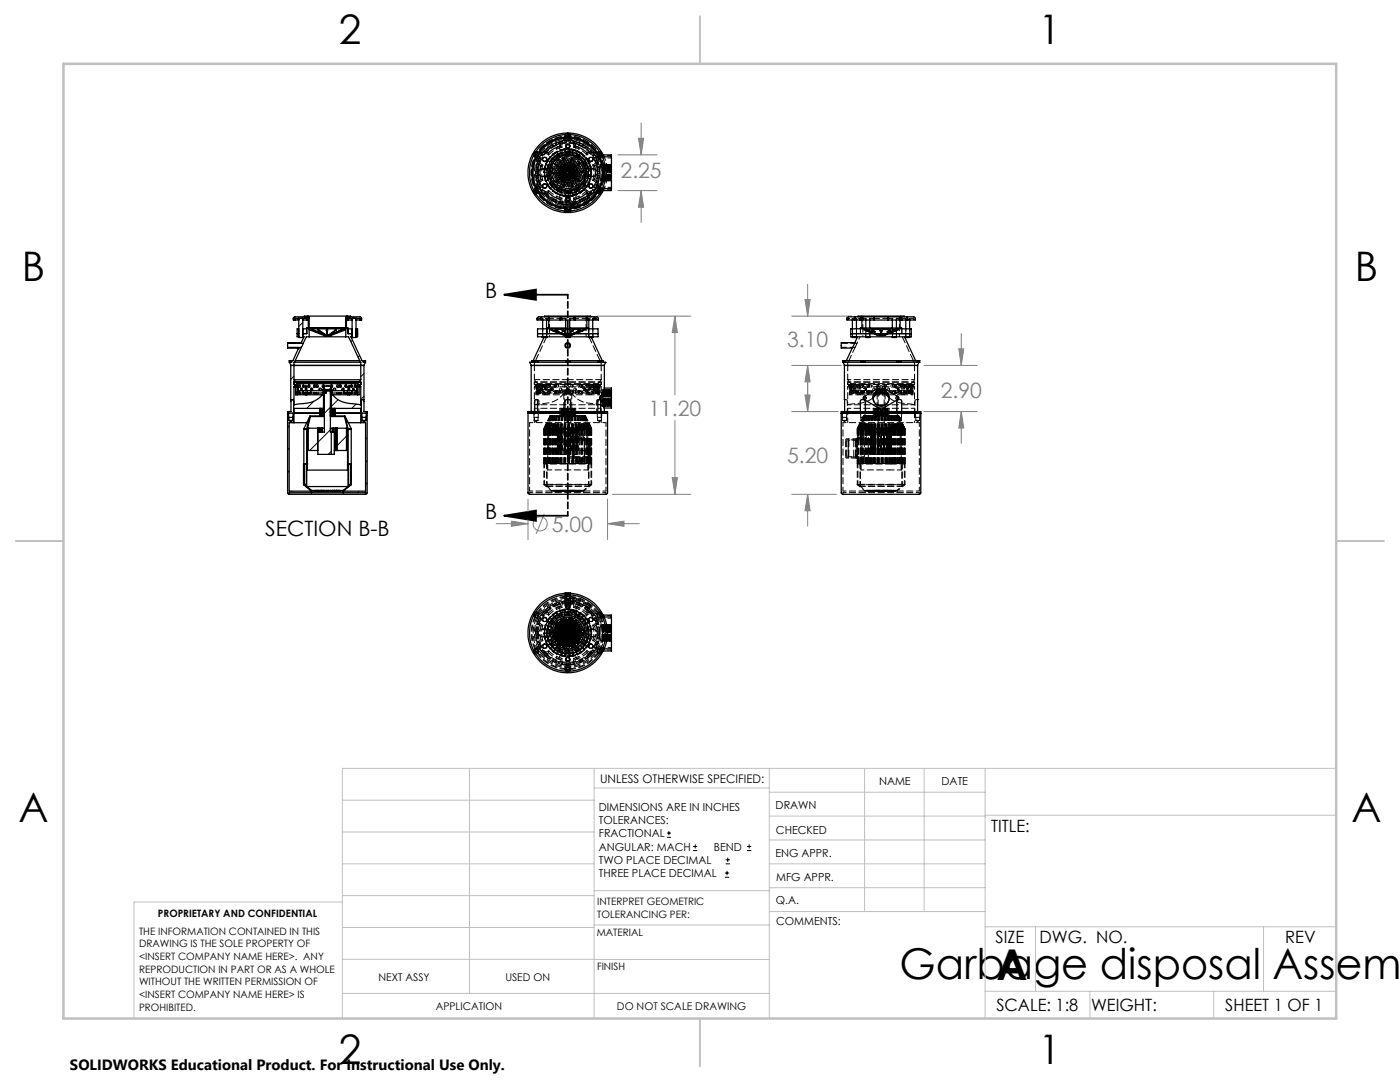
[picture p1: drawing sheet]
<svg xmlns="http://www.w3.org/2000/svg" width="279mm" height="216mm" viewBox="0 0 279 216" stroke-linecap="round" stroke-linejoin="round" font-family="sans-serif">
<defs><g id="words">
<g font-size="8.5">
<text x="179.5" y="195.4">Garbage disposal Assem</text>
<text x="198.9" y="195.5">A</text>
</g>
<g font-size="8.1">
<text x="67.6" y="8.9">2</text>
<text x="207.3" y="8.9">1</text>
<text x="4.4" y="56.1">B</text>
<text x="270.4" y="56.1">B</text>
<text x="3.7" y="164.1">A</text>
<text x="269.7" y="164.1">A</text>
<text x="67.6" y="212.4">2</text>
<text x="207.3" y="212.4">1</text>
</g>
<g font-size="4.2" fill="#808080">
<text x="123.9" y="35.6">2.25</text>
<text x="157.1" y="69.2">3.10</text>
<text x="129.4" y="82.9">11.20</text>
<text x="187.8" y="79.4">2.90</text>
<text x="157.1" y="92.4">5.20</text>
<text x="110.1" y="106.1">5.00</text>
</g>
<g font-size="4.2">
<text x="96.8" y="59.5">B</text>
<text x="53" y="107">SECTION B-B</text>
<text x="96.8" y="103.6">B</text>
</g>
<g font-size="3.4">
<text x="197.8" y="166">TITLE:</text>
<text x="198.7" y="188.1">SIZE</text>
<text x="207.5" y="188.1">DWG. NO.</text>
<text x="256.5" y="188.2">REV</text>
<text x="198.8" y="201.7">SCALE: 1:8</text>
<text x="217.7" y="201.8">WEIGHT:</text>
<text x="244.5" y="201.7">SHEET 1 OF 1</text>
</g>
<text font-size="3" x="14" y="213.5">SOLIDWORKS Educational Product. For Instructional Use Only.</text>
<text font-size="2.4" x="119.8" y="156.2">UNLESS OTHERWISE SPECIFIED:</text>
<g font-size="2.2">
<text x="119.5" y="161.8">DIMENSIONS ARE IN INCHES</text>
<text x="154.8" y="161.4">DRAWN</text>
<text x="175.4" y="156.6">NAME</text>
<text x="187.9" y="156.7">DATE</text>
<text x="119.5" y="164.4">TOLERANCES:</text>
<text x="119.5" y="167.1">FRACTIONAL</text>
<text x="154.9" y="166.3">CHECKED</text>
<text x="119.5" y="169.7">ANGULAR: MACH</text>
<text x="119.5" y="172.4">TWO PLACE DECIMAL</text>
<text x="142.5" y="169.7">BEND</text>
<text x="154.8" y="171">ENG APPR.</text>
<text x="119.5" y="175">THREE PLACE DECIMAL</text>
<text x="154.9" y="175.7">MFG APPR.</text>
<text x="154.9" y="180.4">Q.A.</text>
<text x="154.9" y="184.6">COMMENTS:</text>
</g>
<g font-size="2.1">
<text x="75.5" y="195.7">NEXT ASSY</text>
<text x="100.9" y="195.7">USED ON</text>
<text x="86.9" y="201.5">APPLICATION</text>
<text x="123.1" y="201.6">DO NOT SCALE DRAWING</text>
</g>
<g font-size="2">
<text x="31.5" y="182.9">PROPRIETARY AND CONFIDENTIAL</text>
<text x="119.2" y="180.6">INTERPRET GEOMETRIC</text>
<text x="119.2" y="183.1">TOLERANCING PER:</text>
<text x="27.8" y="186.5">THE INFORMATION CONTAINED IN THIS</text>
<text x="27.8" y="189">DRAWING IS THE SOLE PROPERTY OF</text>
<text x="27.8" y="191.6">&lt;INSERT COMPANY NAME HERE&gt;. ANY</text>
<text x="119.1" y="186.7">MATERIAL</text>
<text x="27.8" y="194.1">REPRODUCTION IN PART OR AS A WHOLE</text>
<text x="27.8" y="196.6">WITHOUT THE WRITTEN PERMISSION OF</text>
<text x="119.1" y="193.5">FINISH</text>
<text x="27.8" y="199.1">&lt;INSERT COMPANY NAME HERE&gt; IS</text>
<text x="27.8" y="201.7">PROHIBITED.</text>
</g>
</g></defs>
<g fill="none" stroke="#808080" stroke-width=".2">
<path d="M123.3 30.9h7.8M123.3 38h7.8M127.4 27.6h1l-.4 3.3zM128 24.6v6.3M128 38v6.4M128 38l.4 3.3h-1zM160.7 59.8h1l-.5 3.3zM161.2 56.7v6.4M119.2 63.1h18.7M134.7 63.1v15.7M134.7 63.1l.5 3.3h-1zM158 63.1h12"/>
<path d="M158 72.9h9.9M160.7 78.8h1l-.5 3.3zM161.2 72.9l.5 3.3h-1zM161.2 72.9v9.2M184.4 72.9h10.6M191.3 69.6h1l-.5 3.3zM191.8 66.6v6.3M105.4 99.6v8.1M121.2 99.6v8.1M122.2 98.6h15.7M134.2 95.3h1l-.5 3.3zM134.7 83.9v14.7"/>
<path d="M158 98.6h8.9M158 82.1h9.3M161.2 98.6l.5 3.3h-1zM161.2 98.6v6.4M184.4 82.1h10.6M191.8 82.1v6.4M191.8 82.1l.5 3.3h-1zM99 104.5h6.4M102.1 104l3.3 .5-3.3 .5zM108.6 102.5l-1.6 4M121.2 104.5h6.4M121.2 104.5l3.3-.5v1z"/>
<circle cx="107.8" cy="104.5" r="1.42"/>
</g>
<g fill="none" stroke="#000" stroke-width=".2">
<path d="M133.1 167.1h.8M133.1 166.2h.8M133.5 165.8v.9M138.3 169.7h.8M138.3 168.9h.8M138.7 168.5v.8M144.7 175h.8M144.7 174.2h.8M144.8 172.4h.9M144.8 171.6h.9M145.1 173.8v.8M145.2 171.1v.9"/>
<path d="M149.1 169.7h.8M149.1 168.9h.8M149.5 168.5v.8"/>
</g>
<path d="M100.6 58.8h12.7M100.6 58.8l6.4-1v2zM100.6 102.9h12.7M100.6 102.9l6.4-1v2z" fill="none" stroke="#000" stroke-width=".35"/>
<path d="M113.3 58.8v44.1" fill="none" stroke="#000" stroke-width=".35" stroke-dasharray="1.3 .6" stroke-dashoffset=".5"/>
<g fill="none" stroke="#c0c0c0" stroke-width=".2">
<path d="M68.3 159.7h50.3M93.7 153.3v44.9M118.6 153.3v49.9M118.6 157.2h34.9M153.5 153.3v49.9M153.5 158.1h43.1M172.5 153.3v28.6M184.4 153.3v28.6M196.6 153.3v49.9M266.7 153.3h-198.4v49.9M68.3 178.7h50.3M68.3 172.4h50.3"/>
<path d="M68.3 166h50.3M68.3 180h-41.6v23.2M118.6 177.7h35M153.5 167.6h43.1M153.5 162.8h43.1M153.5 172.4h43.1M153.5 177.1h43.1M196.6 162.7h70.1M68.3 198.2h85.2M68.3 191.4l85.2 .1M68.3 185.1h50.3M118.6 184.6h35"/>
<path d="M153.6 181.9h43M196.6 197.8h70.1M196.6 184.9h70.1M206.7 184.9v12.9M217.5 197.8v5.4M242.2 197.8v5.4M252.2 184.9v12.9"/>
</g>
<path d="M139.7 3.2v9.5M3.1 107.9h9.6M266.7 107.9h9.5M139.7 203.2v9.6" fill="none" stroke="#c0c0c0" stroke-width=".25"/>
<path d="M12.7 12.7h254v190.5h-254z" fill="none" stroke="#c0c0c0" stroke-width=".5"/>
<path d="M100.6 58.8l6.4-1v2zM100.6 102.9l6.4-1v2z" fill="#000"/>
<path d="M134.7 63.1l.5 3.3h-1zM134.2 95.3h1l-.5 3.3zM102.1 104l3.3 .5-3.3 .5zM121.2 104.5l3.3-.5v1zM127.4 27.6h1l-.4 3.3zM128 38l.4 3.3h-1zM160.7 78.8h1l-.5 3.3zM161.2 98.6l.5 3.3h-1zM191.3 69.6h1l-.5 3.3zM191.8 82.1l.5 3.3h-1zM161.2 72.9l.5 3.3h-1zM160.7 59.8h1l-.5 3.3z" fill="#808080"/>
<g fill="none" stroke="#000" stroke-width=".25">
<path d="M106.5 37.9v.6l.4 .2M106.5 38v.2l.4 .4M106.6 38.1l.2 .4M106.6 30.9l.3 .4a7 7 0 0 0 0 6.4l-.3 .4M106.6 30.9a7.8 7.8 0 0 0 0 7.2M106.6 30.9v-.4l.3-.1-.3 .2-.1 .3M106.6 38v.3l.3 .2M106.8 38.5l.5-.1a7.2 7.2 0 0 0 5.4 3.2M106.8 30.4l-.2 .5M106.8 38.5a7.6 7.6 0 0 0 5.9 3.6M106.8 30.5l-.2 .4M106.9 30.3l-.4 .2v.6"/>
<path d="M107.5 32.7a6.1 6.1 0 0 0 0 3.5M108 33.1a5.2 5.2 0 0 0 0 2.7M108 35.8l.3 .2M108 35.8a1.5 1.5 0 0 0-.6 2.1 1.5 1.5 0 0 0 2 .5M108.3 32.9l-.3 .2M108.9 38.6a5.9 5.9 0 0 0 3 1.7M109.4 30.5l.1 .4M109.4 30.5a1.5 1.5 0 0 0-2 .6 1.5 1.5 0 0 0 .6 2M109.4 38.4a5.2 5.2 0 0 0 2.4 1.4M109.5 38l-.1 .4M111.8 29.1l.3 .3M111.8 29.1a1.5 1.5 0 0 1 1.5-1.4 1.5 1.5 0 0 1 1.5 1.4"/>
<path d="M111.8 29.1a5.2 5.2 0 0 0-2.4 1.4M111.8 39.8a1.5 1.5 0 0 0 1.5 1.5 1.5 1.5 0 0 0 1.5-1.5M111.9 28.6l-1.8 .8-1.2 .9M112.1 39.5l-.3 .3M112.3 34.5h.1M112.5 33.9h.1M112.5 35v.1M112.8 26.8l.4-.2 .6 .2M112.9 33.5h.1M113 26.8l.2-.1 .4 .1-.3-.1-.3 .1M113 34.3l.3-.2 .3 .2v.3l-.3 .3-.3-.3zM113 35.4h.1"/>
<path d="M113.1 26.8l-.2 .5a7.3 7.3 0 0 0-5.6 3.3l-.5-.2M113.1 26.8h.4M113.1 26.8a7.7 7.7 0 0 0-6.3 3.6M113.5 26.8l.2 .5a7.3 7.3 0 0 1 5.6 3.3l.5-.2M113.5 26.8a7.6 7.6 0 0 1 6.3 3.6M113.5 33.5h.1M113.6 35.4h.1M114.1 33.8v.1M114.1 35h.1M114.3 34.4v.1M114.5 39.5l.3 .3M114.7 28.6l1.8 .8 1.2 .9"/>
<path d="M114.8 29.1l-.3 .3M114.8 29.1a5.2 5.2 0 0 1 2.4 1.4M116.1 34.4l-2.3 .1v.2l1.8 1.3a.16 .16 0 0 1 .3 0 .16 .16 0 0 1-.1 .3 .16 .16 0 0 1-.2-.2l-1.9-1.3-.2 .2 .8 2.1a.16 .16 0 0 1 .2 .2 .16 .16 0 0 1-.3 .1 .16 .16 0 0 1 0-.3l-.7-2.1h-.3l-.7 2.1a.16 .16 0 0 1 .1 .3 .16 .16 0 0 1-.2 0 .16 .16 0 0 1 0-.3l.7-2.1-.2-.2-1.8 1.4M116.1 34.4h-2.3v-.3l1.7-1.3a.17 .17 0 0 0 .3-.1 .17 .17 0 0 0-.2-.2 .17 .17 0 0 0-.1 .2l-1.8 1.4-.2-.2 .7-2.1a.15 .15 0 0 0 0-.2 .15 .15 0 0 0-.2 0 .15 .15 0 0 0 .1 .2l-.7 2.1h-.3l-.7-2a.17 .17 0 0 0 .1-.3 .17 .17 0 0 0-.3 0 .17 .17 0 0 0 .1 .3l.8 2.1-.2 .1-1.9-1.2a.15 .15 0 0 0-.1-.2 .15 .15 0 0 0-.2 .1 .15 .15 0 0 0 .2 .1l1.9 1.3-.1 .3h-2.2a.16 .16 0 0 0-.2-.1 .16 .16 0 0 0 0 .3 .16 .16 0 0 0 .2-.1l2.2-.1 .2 .3-1.8 1.4M117.1 38l.1 .4M117.2 30.5l-.1 .4M117.2 30.5a1.5 1.5 0 0 1 2 .6 1.5 1.5 0 0 1-.6 2M117.2 38.4a5.2 5.2 0 0 1-2.4 1.4M117.7 38.6a5.9 5.9 0 0 1-3 1.7M118.3 32.9l.3 .2M118.6 33.1a5.2 5.2 0 0 1 0 2.7M118.6 35.8l-.3 .2"/>
<path d="M118.6 35.8a1.5 1.5 0 0 1 .6 2.1 1.5 1.5 0 0 1-2 .5M119.1 32.7a6.1 6.1 0 0 1 0 3.5M119.7 30.3l.4 .2 .1 .4M119.7 30.4l.3 .2 .1 .3M119.7 38.5l.3-.2 .1-.3-.2 .5-.2 .1M119.8 30.4l.2 .5M119.8 38.5l-.5-.1a7.2 7.2 0 0 1-5.5 3.2M119.8 38.5a7.5 7.5 0 0 1-6 3.6M119.8 30.5l.2 .4M120 30.9l-.3 .4a7 7 0 0 1 0 6.4l.3 .4M120 38.1l-.2 .4M120 30.9a7.5 7.5 0 0 1 0 7.2"/>
<path d="M120 30.9h2v.4M120.2 38l-.1 .5-.4 .2M120.2 31.3h1.8M120.2 37.6h1.8M120.4 38a8 8 0 0 1-6.6 4.4M120.4 30.9a7.9 7.9 0 0 0-13.7-.8 7.9 7.9 0 0 0 6 12.3M122 31.3v6.3M122 37.6v.4h-2M112.7 41.3a6.9 6.9 0 0 1-5.3-10.5 6.9 6.9 0 0 1 11.8 0 6.9 6.9 0 0 1-5.4 10.5M112.7 42.4h1.1M112.7 41.2v1.2M113.8 41.2v1.2"/>
<path d="M57.4 68.5v.8M57.4 69.3v.2h2.2l-1.1 2.5h-.3M57.4 69.3h2.7M57.4 68.5h3.1M57.9 72h-.2v.3l.3 .6M57.9 72h.3M57.9 72v.3h.3v-.3M58 79.7l.1 2.4h-.6M58 79.7l.4 .1 .2 .2v2.4M58 72.9h.7M58 72.9v6.8M58.7 72.9h13.3"/>
<path d="M58.7 77.2h.3M58.7 75.8h13.3M58.7 77.2v3.6l.6-.2a6.6 6.6 0 0 0 4.9-1.7l.4-.4M58.7 75.8l.3 .4M58.8 63.9h-.3l.1-.5 .2-.2h2.7v2.2M58.8 63.9h.7M58.8 63.9v-.4h.7v.4M58.9 72h12.9M58.9 72.3h12.9M58.9 72.3h-.2v3.5M58.9 72v.3M59 77v.2"/>
<path d="M59 76.2h12.7M59 77h.3M59 76.7v.3M59 77.2v1.6h.3M59 76.2h-.3v.5h.3M59 76.2l.3 .4M59 76.7l-.3 .5M59.3 77v1.8M59.3 76.6h12.1M59.3 76.6v.4M59.3 66.6h.3M59.3 76.8l.1 .5z"/>
<path d="M59.3 78.1l.1 .5zM59.4 77.5l.1 .4zM59.5 63.9h.1M59.6 78.4l.1 .2 .1-.2M59.6 76.8l.2 .1-.1 .4zM59.6 63.5h.8v3.8h-.8zM59.6 65.6h-.3v1.6h.3M59.8 78.4l.1 .2 .1-.2M59.8 78h-.3v.3l.3 .1M59.8 78.4h.7M59.8 78h.7M59.8 78v.4"/>
<path d="M59.8 76.8l.2 .1-.1 .4zM60.1 77.6v.2M60.1 77.4l.2 .2-.1 .3zM60.1 69.3l-1.2 2.7M60.4 76.9v.3M60.4 67.2h.3l-.6 1.2h-2.7v.1M60.4 65.6h.8M60.4 63.9h.1M60.5 76.8a.2 .2 0 0 1 .2 .2 .2 .2 0 0 1-.2 .2zM60.5 78.4l.1 .2 .1-.2M60.5 78h.8M60.5 78.4h.8"/>
<path d="M60.5 78v.4M60.5 63.9h.7M60.5 68.5l-.4 .8M60.5 63.9v-.4h.7v.4M60.9 77.2a.17 .17 0 0 1 .1-.2 .17 .17 0 0 1 .2 .1v.9M60.9 78.4v.4h-1.6M60.9 77.2h.1M60.9 77.2v.8M61 77v.2M61 77.2v.8M61 78.4v.4h.2M61.2 63.9h.3"/>
<path d="M61.2 78.8h3.1M61.2 78.4v.4M61.3 78.4h.7M61.3 78h.7M61.3 78v.4M61.4 63.1l.3 .2v2.3M61.4 63.1h7.9M61.4 63.1h-.7v.1M61.5 78.4l.2 .2 .1-.2M61.5 77.2h.1M61.6 76.9v.3M61.6 78.4v.1"/>
<path d="M61.7 65.4h7.3M61.7 65.6h7.3M61.7 67.2h7.3M61.7 65.4h-.5v1.2h-.8M61.7 67.2h-.6l-.6 1.3M61.7 65.6l3.1 1.2M62 78h6.7M62 78v.4M62.1 77.5l.1 .1-.1 .3M62.4 65.8l.3 .1zM62.6 78.4l.2 .2 .2-.2M62.6 77.2h.1"/>
<path d="M62.7 76.8l.1 .2-.1 .3M62.7 65.9l2.1 .9M62.8 78.4l-.1 .1M63.1 78.4l.2 .2 .2-.2M63.1 77.2h.4M63.7 65.9l1.3 .9M63.7 65.9l-.3-.1 1.6 1M63.7 65.9v.1M64.3 78.4l.2 .1M64.4 77.2h.2M64.6 77.7h.3M64.6 77v.7"/>
<path d="M64.6 77.7h.1M64.6 77v.2M64.6 77h1.5M64.6 78.5h.1M64.6 77v.9M64.6 78.5v3M64.6 77.2v.4l.3 .1M64.7 78.5h.1M64.7 78v8.2h-1.3M64.8 77a.24 .24 0 0 0-.3-.2 .24 .24 0 0 0-.2 .3 .24 .24 0 0 0 .3 .2M64.8 67h.1M64.8 66.8h.2"/>
<path d="M64.8 66.8h.1M64.8 67l-3.1-1.2v1.4M64.8 66.8v.2M64.9 77.7h.1M65 66.8v.2h-.2M65 67h.1M65 77.7v.2h-.6v.1M65 77.7h.7M65 66.8h.3M65 66.8v.2M65.1 78v.4h-3.1M65.2 77h.3"/>
<path d="M65.2 66h.1M65.3 66.8v.2h-.3M65.3 65.9l.1 1.1M65.3 65.9l.1 .9M65.3 65.9h.1h-.3h.1l.1 .9M65.4 67h.2M65.4 66.8h.2M65.4 66.8v.2M65.6 66.8v.2M65.7 66.8v.2h.2M65.7 66.8h.2M65.7 67h-.1"/>
<path d="M65.7 77.7h.1M65.7 77.7v.2h.6v.5M65.8 77.7h.3M65.8 77.7v.2M65.8 77.7l.2-.2zM65.9 67h.1M65.9 66.8l2.4-1zM65.9 66.8h.1M65.9 66.8v.2M65.9 77a.25 .25 0 0 1 .3-.2 .25 .25 0 0 1 .2 .3 .25 .25 0 0 1-.3 .2M65.9 67l3.1-1.2v1.4M65.9 78.5h.2"/>
<path d="M65.9 78.5h.1M65.9 78v8.2h.8v4.5h-3.3v-5.3M65.9 78.4h.1M66 78.4h.3M66 77.2v.3M66 78v.4M66.1 77v.7M66.1 77l-.1 .2M66.1 77.2h.2M66.1 77.7v.2M66.1 78.5v3M66.3 78.4h2.4"/>
<path d="M66.4 78.4l-.2 .1M66.4 78.8h3M66.9 65.9h.3zM66.9 65.9l-1.3 .9M66.9 65.9v.1M66.9 65.9l-1.2 .9M67.2 78.4l.2 .2 .2-.2M67.2 77.2h.4M67.7 78.4l.2 .2 .2-.2M67.9 78.4l.1 .1M68 77.2h.1M68 76.8l-.1 .2 .1 .3"/>
<path d="M68.6 77.5v.4M68.7 78.4h.6M68.7 78h.6M68.7 78v.4M68.9 78.4l.1 .2 .2-.2M69 65.4h.5v1.2h.8M69 67.2h.6l2.2 4.8M69 65.6l-3.1 1.2M69.1 78.4v.1M69.1 76.9v.3M69.1 77.2h.1M69.1 63.9h.4"/>
<path d="M69.3 63.1l-.3 .2v2.3M69.3 78h.9M69.3 63.1h.7v.1M69.3 78.4h.9M69.3 78v.4M69.4 78.4v.4M69.5 63.9h.7M69.5 63.9v-.4h.7v.4M69.5 65.6h.8M69.7 77.2h.1M69.7 77.2v.8M69.7 78.4v.4h-.3"/>
<path d="M69.7 77v.2M69.8 78.4v.4h1.6M69.8 77.2l-.1-.1a.17 .17 0 0 0-.2-.1 .17 .17 0 0 0-.1 .2v.8M69.8 77.2v.8M70 78.4l.1 .2 .2-.2M70.1 76.8h.1a.23 .23 0 0 1 .1 .4 .23 .23 0 0 1-.4 0 .23 .23 0 0 1 .2-.4zM70.2 63.9h.1M70.2 76.9v.3M70.2 78.4h.7M70.2 78h.7M70.2 78v.5M70.3 63.5h.7v3.8h-.7z"/>
<path d="M70.3 67.2h-.3l2.2 4.8h.3M70.4 77.5l.2 .1-.1 .3zM70.6 77.6v.2M70.7 78.4l.1 .2 .1-.2M70.8 76.8l.1 .1-.1 .4zM70.9 78h.3v.3l-.3 .1M70.9 78.4h.1M70.9 78v.4M71 76.8l.1 .1-.1 .4zM71 65.6h.4v1.6h-.4M71 66.6h.4M71 63.9h.2"/>
<path d="M71.1 78.4l-.1 .2-.1-.2M71.2 63.9h.7M71.2 63.9v-.4h.7v.4M71.2 77.4v.5zM71.3 76.8v.5zM71.3 78.1v.5zM71.4 77v1.8M71.4 76.6v.4M71.4 77h.3M71.7 77v.2M71.7 77.2h.3M71.7 76.7v.3"/>
<path d="M71.7 77.2v1.6h-.3M71.7 76.2h.3v.5h-.3M71.7 76.2l-.3 .4M71.7 76.7l.3 .5M71.8 72.3h.2v3.5M71.8 72v.3M71.9 63.9h.3v-.4l-.3-.3h-2.8v2.2M72 77.2v3.6a12.1 12.1 0 0 1-4.5-1l-1.4-1.3M72 72.9h.6M72 75.8l-.3 .4M72.5 72h.3M72.5 72v.3h.3v-.3"/>
<path d="M72.6 79.7v2.4h.6M72.6 79.7l-.5 .2v2.5M72.6 72.9v6.8M72.8 72h.2v.3l-.4 .6M106 72.9h14.6M106 72.9v9.2M106.6 72.3h-.9l.3 .6M106.6 72.3h.2M106.6 72h.2M106.6 72h-.4v.3M106.6 72v.3M106.8 72.3h6.3"/>
<path d="M106.8 72h.5M106.8 72v.3M107.3 65.6h12v1.6h-12zM107.3 66.6h12M107.3 72h5.6M107.3 72v.3M108.2 67.2v.1h.9v-.1M108.3 63.9v1.7M108.4 67.2v.1M108.5 67.3l-2.1 4.7M108.7 63.2v-.1h9.2v.1M108.9 67.2v.1"/>
<path d="M109.1 63.9v1.7M109.4 63.9h2.4M109.5 63.2h-2l-.3 .3v.4h2.2M109.5 63.2l-.1 .7M109.5 63.2h2.6M109.5 63.9v1.5M111.8 63.9h3M111.8 63.5v.4M112.1 63.2l-.2 .1-.1 .3M112.1 63.2h2.4M112.9 67.2v.1h.9v-.1M112.9 65.4h-3.7v.2"/>
<path d="M112.9 63.9v1.7M112.9 72v.3M112.9 72h.2M113.1 72h.4M113.1 72.3h.4M113.1 67.2v.1M113.1 72v.3M113.5 72.3h6.3M113.5 67.2v.1M113.5 72v.3M113.5 72h.2M113.7 72h5.6"/>
<path d="M113.7 65.4h3.7v.2M113.7 63.9v1.7M113.7 72v.3M114.5 63.2l.3 .2v.5M114.5 63.2h2.6M114.8 63.9h2.4M117.1 63.2h2l.3 .3v.4h-2.2M117.1 63.2l.1 .7M117.1 63.9v1.5M117.4 67.2v.1h1v-.1M117.5 63.9v1.7M117.7 67.2v.1"/>
<path d="M118 67.3l2.2 4.7M118.1 67.2v.1M118.3 63.9v1.7M119.3 72h.5M119.3 72v.3M119.8 72.3h.2M119.8 72h.2M119.8 79.7h-.3l-.2 .3v2.1M119.8 79.7v.1M119.8 72v.3M119.8 79.8l.1 2.3M119.8 79.8h.1"/>
<path d="M119.9 79a.48 .48 0 0 0-.1 .7M119.9 79.8l.5 1 .2 1.3M119.9 79.8h2.1M119.9 79h2.1M120 72.3h.9l-.3 .6M120 72h.4v.3M120 72v.3M120.6 77.4l-.3 1-.4 .6M120.6 77.4h1.4v1.6M120.6 72.9v4.5M122 79v.8M122 79.8v1.6h-1.4"/>
<path d="M168.2 72.3l.3 .6M168.2 72.3h.1M168.2 72.3h3.6M168.2 72h.1M168.2 72h.5M168.2 72v.3M168.5 72.9h14.6M168.5 79.7l.1 2.4M168.5 79.7h.1M168.5 72.9v6.8M168.7 72h3.1M168.7 72v.3"/>
<path d="M169.8 66.6h12.1M169.8 65.6h12.1v1.6h-12.1zM170.1 69.5l-1.2 2.5M170.1 67.2v.1h.8v-.1M170.1 63.9v1.7M170.5 63.9h1.2M170.5 67.2v.1M170.6 68.4l-.5 1.1M170.6 68.4h-2.7v1.1h2.2M170.7 63.2h-1.4l-.3 .2v.5h1.5M170.7 63.2l-.2 .2v.5M170.7 63.2h1.3"/>
<path d="M170.9 63.9v1.7M171.1 67.2l-.5 1.2M171.2 63.2v-.1h9.2v.1M171.7 63.9h2.8M171.8 72.3h.4M171.8 72h.4M171.8 72v.3M172 63.2l-.3 .3v.4M172 63.2h2.3M172 63.9v1.5M172.2 72.3h7.2M172.2 72h.4"/>
<path d="M172.2 72v.3M172.3 79.2l2.5-1.5a2 2 0 0 1 2 0l2.2 1.3a.41 .41 0 0 1 .4 .4 .41 .41 0 0 1-.4 .4l-2.2 1.3a1.81 1.81 0 0 1-2 0l-2.4-1.4zM172.4 79.7h-.4l-.3 .3v2.1M172.6 79.8l.1 2.3M172.6 72h6.5M172.6 72v.3M172.8 65.4h-1.1v.2M172.8 67.2v.1h.8v-.1M172.8 63.9v1.7M173.2 67.2v.1M173.6 65.4h4.5M173.6 63.9v1.7"/>
<path d="M174.3 63.2l.2 .3v.4M174.3 63.2h3.1M174.3 78.9l.4-.7 .3-.2-.3 .3a1.58 1.58 0 0 1 2.5 .3 1.58 1.58 0 0 1-1 2.4 1.58 1.58 0 0 1-1.9-1.8M174.3 78.9v.3M174.5 63.9h2.7M174.7 78.3l-.3 .3-.1 .6M174.8 78.8l-.5 .5M174.8 78.4l.4 .1M175 78l-.7 .9M175 78.1a.24 .24 0 0 1 .3 .2 .24 .24 0 0 1-.3 .2 .24 .24 0 0 1-.2-.3M175.2 78.5h-.2M175.6 77.9v.9h-1.2"/>
<path d="M175.6 78.5h.5M175.6 78.4h.5M175.6 78h.5M176.1 77.9v.9h1.2M176.5 78.5h.2M176.7 78.1a.24 .24 0 0 0-.3 .2 .24 .24 0 0 0 .3 .2 .24 .24 0 0 0 .1-.3M176.8 78.4l-.4 .1M176.9 78.8l.5 .5M177.2 63.9h2.8M177.4 63.2h2.3M177.4 63.2l-.2 .2v.5M178.1 67.2v.1h.8v-.1"/>
<path d="M178.1 63.9v1.7M178.5 67.2v.1M178.9 65.4h1.1v.2M178.9 63.9v1.7M179.1 72h.3M179.1 72v.3M179.1 79.8l-.1 2.3M179.2 79.7h.1M179.3 79.7l.5 .1 .2 .2v2.1M179.4 72.3h.4M179.4 72h.4M179.4 72v.3"/>
<path d="M179.6 63.9v1.5M179.7 63.2l.3 .2v.5M179.7 63.2h1.2M179.8 72.3h3.6M179.8 72h3.2M179.8 72v.3M180 63.9h1.2M180.5 67.2l2.2 4.8M180.8 67.2v.1h.7v-.1M180.8 63.9v1.7M180.9 63.2h1.5l.3 .3v.4h-1.5M180.9 63.2l.3 .3v.4"/>
<path d="M181.2 67.2v.1M181.5 63.9v1.7M183 72h.4M183 72v.3M183.1 79.7h.1M183.1 79.7v2.4M183.1 72.9v6.8M183.4 72.3l-.3 .6M183.4 72.3h.1M183.4 72h.1M183.4 72v.3M57.4 82.4h.2"/>
<path d="M57.5 82.1h-.1v16.3l.3 .2M57.5 82.1v.3M57.6 82.4h.9M57.6 83.3h.1M57.6 82.4v1.5M57.6 83.9h.8M57.6 83.3h.8M57.6 83.9l.4 .2 .4-.2M57.7 98.6h15.3M58.4 83.3v.6M58.5 82.4h5.3M58.5 82.4l-.1 .9"/>
<path d="M58.7 84.3h2.5M58.7 84.3h-1v13.7h15.3v-13.7h-1M60.7 96.7h.4M60.7 92.6h.4M60.7 92.6h-.1v4.1l1.6 1.3v.3M60.7 92.6v4.1M61.1 92.6v4.4l-.4-.3M61.1 92.6h.1M61.2 97.1h8.3M61.2 92.6h.1M61.2 92.5h.1M61.2 97.1l1 .8h6.3l1-.8"/>
<path d="M61.2 93.8h.1M61.2 85.5v11.6M61.2 85.7h-.6v6.8h.6M61.3 85.5h.2M61.3 93.8h8.1M61.3 85.5v8.3M61.8 83.1l-1.2 2.4h.6M62.2 98.3h6.3M62.2 98.3h-4.5v.3M62.9 97.9v.1M63.2 97.9v.1M63.3 97.9v.1"/>
<path d="M63.4 85.4h.1M63.4 85.4h-1.9v4.5h1.9M63.5 97.9v.1M63.5 85.4h.1M63.5 85.4v.8M63.6 85.4h.2M63.6 85.4v.8M63.6 97.9v.1M63.8 82.2v.8M63.8 82.2h.9M63.8 81.5v.7M63.8 85.4h.1"/>
<path d="M63.8 85.4v.8M63.9 85.4h.3M63.9 85.4v.8M63.9 97.9v.1M64.1 82.4h.1M64.1 82.8h.1M64.1 82.4l-.1 .2 .1 .2M64.1 81.6h.1M64.1 82.1h.1M64.1 81.6l-.1 .3 .1 .2M64.1 81.5v.1M64.1 82.1v.3"/>
<path d="M64.1 82.8v.2M64.1 97.9v.1M64.2 82.9h.1M64.2 82.3a.29 .29 0 0 0-.2 .3 .29 .29 0 0 0 .2 .3M64.2 82.3h.1M64.2 81.9v.3h.2M64.2 81.8l.1-.2a.3 .3 0 0 0-.2 .2 .3 .3 0 0 0 .1 .3M64.2 82.3l.1 .1M64.2 81.9h.1M64.2 81.8h.1M64.2 81.8v.1M64.2 85.4v.8"/>
<path d="M64.2 85.4h.1M64.3 81.5h.1M64.3 85.4h.4M64.3 82.3l.2 .1M64.3 81.9l.1 .3M64.3 82.9h.1M64.3 82.9h-.1M64.3 82.3v.1M64.3 82.3h.1M64.3 81.9h.1M64.3 81.8v.1M64.3 81.8h.1"/>
<path d="M64.3 81.6h.2l-.2 .2zM64.3 97.9v.1M64.5 82.8l-.2 .1M64.5 82.4l.1 .2-.1 .2M64.5 81.5l.1 .3-.1 .6M64.5 82.8v.2M64.6 97.9v.1M64.7 82.2v.1M64.7 82.2h.1M64.7 81.5v.1M64.7 81.5h.1M64.7 81.5h-6v2.8"/>
<path d="M64.7 97.9v.1M64.7 83h.1M64.7 83h-2.9l-.6 2.5M64.7 82.9v.1M64.7 83.1h-2.8l-.6 2.4M65.2 97.9v.1M65.4 97.9v.1M65.5 97.9v.1M65.9 82.2h.1M65.9 82.9l.1 .1M65.9 81.5h.1M65.9 83h.1"/>
<path d="M65.9 85.4h.1M65.9 83.1h2.9l.6 2.4M66 83h2.8l.7 2.5M66 82.2h.9M66 82.2l-.1 .1M66 81.5l-.1 .1M66 85.4h.5M66 81.5h6v2.8M66 85.4v.8M66 97.9v.1M66.1 86.2v4.5M66.3 82.9h.1"/>
<path d="M66.3 82.3h.1M66.3 82.1v.1M66.3 81.5l-.2 .3 .2 1.2M66.3 82.3l.1 .1M66.3 82.3v.1M66.3 81.5h.1M66.3 82.8v.1M66.3 97.9v.1M66.4 82.9h-.1M66.4 97.9v.1M66.5 82.9h.1M66.4 82.3v.1"/>
<path d="M66.4 81.9l-.1 .3M66.4 81.9h.1M66.4 81.8l-.1-.3 .1 .4M66.4 81.8h.1M66.4 81.8v.1M66.5 81.9v.2l-.2 .1M66.5 81.8l-.1-.2a.28 .28 0 0 1 .2 .2 .28 .28 0 0 1-.1 .3M66.5 81.9h.1M66.5 81.8h.1M66.5 81.8v.1M66.5 85.4v.8M66.5 85.4h.1"/>
<path d="M66.5 85.4h.4M66.5 81.6h.1M66.5 82.1h.1M66.6 82.4h.1M66.6 82.8h.1M66.6 97.9v.1M66.6 82.4v.4M66.6 81.6v.5M66.6 81.5v.1M66.6 82.1v.3M66.6 82.8v.2M66.7 89.9h.2"/>
<path d="M66.7 97.9v.1M66.9 82.2v.8M66.9 81.5v.7M66.9 85.4v4.5M66.9 89.9h.1M66.9 85.4h.1M66.9 89.9h.3M66.9 85.4h.3M66.9 82.4h5.3M67.1 97.9v.1M67.2 89.9h.1M67.2 85.4h.1"/>
<path d="M67.2 85.4v4.5M67.2 97.9v.1M67.2 85.4h1.9v4.5h-1.9M67.4 97.9v.1M67.6 97.9v.1M67.8 97.9v.1M68.5 98.3h4.5v.3M68.9 83l1.2 2.5h-.6M69.1 85.5h.3M69.4 85.5v8.3M69.4 93.8h.1M69.5 92.6h.1"/>
<path d="M69.5 85.5h.1M69.5 85.7h.1M69.5 92.5h.1M69.5 85.5v11.6M69.5 85.7h.6v6.8h-.6M69.5 84.3h2.5M69.6 96.7h.4M69.6 92.6h.4M69.6 92.6v4.4l.4-.3M70 92.6h.1v4.1l-1.6 1.3v.3M70 92.6v4.1M72.2 82.4h.9"/>
<path d="M72.2 82.4v.9M72.2 83.9h.8M72.2 83.3h.8M72.2 83.9l.4 .2 .4-.2M72.2 83.3v.6M73 83.3v.6M73 83.3h.1M73.1 82.4h.2M73.1 82.4v.9M73.2 82.1l.1 16.3-.3 .2M73.2 82.1v.3M105.4 82.1h15.8v16.2l-.1 .3h-15.5l-.2-.1z"/>
<path d="M105.4 82.4h15.8zM106.7 82.1v-2.1a.28 .28 0 0 1 .3-.3 .28 .28 0 0 1 .3 .3v2.1M112.7 82.1v-2.1a.63 .63 0 0 1 1.1 0v2.1M167.9 82.1h15.9l-.1 16.4-.2 .1h-15.4l-.1-.1zM167.9 82.4h15.9zM175 80.8h1.7M112.7 118.4h1.1M110.4 125.9l.3 .1-.1 .3-.3-.1zM110.5 126.8l.3 .1-.2 .3-.3-.1zM110.6 125.4l.3 .2-.1 .3-.3-.2zM110.7 126.3l.3 .2-.2 .3-.2-.2zM110.8 127.2l.3 .2-.2 .2-.3-.1z"/>
<path d="M110.8 125l.3 .1-.1 .3-.3-.1zM110.9 125.9l.3 .1-.1 .3-.3-.1zM111 126.8l.3 .1-.2 .3-.3-.2zM111 124.5l.3 .2-.1 .3-.3-.2zM111.1 127.6l.2 .1-.1 .4-.3-.2zM111.1 125.4l.3 .2-.1 .2-.3-.1zM111.2 126.3l.3 .1-.2 .3-.2-.1zM111.2 126.3h.1M111.2 126.3l.2 .1M111.2 124.1l.3 .1-.1 .3-.3-.1zM111.3 127.1l.2 .2-.1 .3-.3-.1zM111.3 125.7h.1"/>
<path d="M111.3 125l.3 .1-.1 .3-.3-.2zM111.4 128l.3 .2-.2 .2-.3-.1zM111.4 126.4v.2M111.4 125.8l.3 .1-.2 .4-.2-.2zM111.4 125.8v.4M111.4 126.8l.1 .3M111.5 126.9h-.1M111.5 126.7l.3 .1-.1 .3-.3-.1zM111.5 127h-.1M111.5 124.5l.3 .1-.1 .3-.3-.1zM111.6 127.6l.3 .1-.2 .3-.3-.2zM111.6 125.7h.2"/>
<path d="M111.6 125.3l.3 .2-.1 .3-.3-.1zM111.7 125.4l-.2 .3M111.7 128.4l.2 .2-.1 .3-.3-.2zM111.7 127.3l.1 .2M111.7 126.2l.3 .2-.1 .2-.3-.1zM111.7 127.4h.1M111.8 124l.2 .1-.1 .4-.3-.2zM111.8 127.1l.3 .1-.2 .3-.2-.1zM111.8 124.9l.3 .1-.1 .3-.3-.1zM111.9 128l.2 .1-.1 .3-.3-.1zM111.9 125.8l.3 .1-.1 .3-.3-.2zM111.9 125l-.2 .2"/>
<path d="M112 123.5l.3 .2-.2 .3-.3-.1zM112 127.7l.3 .2M112 126.6l.3 .2-.2 .3-.2-.2zM112 124.4l.3 .2-.1 .2-.3-.1zM112.1 127.5l.3 .2-.2 .3-.3-.2zM112.1 127.5l-.1 .1M112.1 125.3l.3 .1-.1 .3-.3-.1zM112.1 128.4l.3 .2-.1 .2-.3-.1zM112.2 126.2l.3 .1-.1 .3-.3-.1zM112.3 124l.2 .1-.1 .3-.3-.2zM112.3 124.7l-.1 .1-.1-.2v.2M112.3 127.1l.3 .1-.2 .3-.3-.1z"/>
<path d="M112.3 124.8l.3 .2-.1 .3-.3-.2zM112.4 128l.2 .1M112.4 125.9h.3M112.4 128l-.2 .2 .3 .2 .1-.3M112.4 125.7l.3 .2-.1 .3-.3-.2zM112.5 123.5l.2 .1-.1 .3-.3-.1zM112.5 128.8l.2 .1-.1 .3-.3-.1zM112.5 126.6l.3 .2-.2 .2-.2-.1zM112.5 127.2l-.2 .2M112.5 124.4l.4 .1-.2 .3-.3-.1zM112.6 127.5l.3 .1-.2 .3-.3-.1zM112.6 124.4l-.1 .2"/>
<path d="M112.6 125.3l.3 .1-.1 .3-.3-.1zM112.7 124.5h.1M112.7 128.3l.3 .2-.2 .3-.3-.1zM112.7 126.2l.3 .1-.1 .3-.3-.2zM112.7 128.2h.4M112.7 123.9l.4 .2-.2 .3-.3-.2zM112.8 126h.1M112.8 127l.3 .1-.1 .3-.3-.1zM112.8 124.5v.1M112.9 124.8v.4M112.9 124.8l.2 .2-.1 .2-.3-.1zM112.9 127.9l.3 .1-.2 .3-.3-.1z"/>
<path d="M112.9 125.7l.3 .1-.1 .3-.3-.1zM113 125.7v.1M113 128.8l.2 .1-.1 .3-.3-.2zM113 123.5l.3 .1-.2 .3-.2-.1zM113 125.8l-.2 .2M113 125.8l-.1 .1M113 126.5l.3 .2-.1 .3-.3-.1zM113.1 124.4l.2 .1-.1 .3-.3-.2zM113.1 127.4l.3 .2-.2 .2-.2-.1zM113.1 125.2l.3 .1-.1 .3-.3-.1zM113.2 124.4h-.2M113.2 128.3l.3 .1-.2 .3-.3-.1z"/>
<path d="M113.2 126.9h-.2h.2M113.2 126.1l.3 .1-.1 .3-.3-.1zM113.3 124.2h.1M113.3 127l.1 .4M113.3 123.9l.3 .1-.2 .3-.3-.1zM113.3 128.4h.1M113.3 127l.3 .1-.1 .3-.3-.2zM113.3 124.7l.3 .2-.1 .3-.3-.1zM113.4 127.8l.3 .2-.2 .3-.3-.2zM113.4 128.2h.2M113.4 125.6l.3 .2-.1 .2-.3-.1zM113.5 128.7l.2 .2-.1 .3-.3-.2z"/>
<path d="M113.5 127.6v.1M113.5 123.4l.3 .1-.2 .3-.3-.1zM113.5 124.4h.3M113.5 126.5l.3 .1-.1 .3-.3-.1zM113.6 124.3l.2 .1-.1 .3-.3-.1zM113.6 128v.1M113.6 127.4l.3 .1-.2 .3-.2-.1zM113.6 125.2l.3 .1-.1 .3-.3-.2zM113.7 128.3l.2 .1-.1 .3-.3-.1zM113.7 126l.3 .2-.1 .3-.3-.2zM113.8 123.8l.3 .2-.2 .2-.3-.1zM113.8 126.9l.3 .2-.2 .3-.2-.2z"/>
<path d="M113.8 124.7l.4 .1-.2 .3-.3-.1zM113.9 126.1v.2M113.9 127.8l.3 .1-.1 .3-.4-.1zM113.9 124.5l.3 .1M113.9 128.1l.1 .1M113.9 125.6l.3 .1-.1 .3-.3-.1zM114 128.7l.3 .1-.2 .3-.3-.1zM114 123.4l.3 .1-.1 .3-.4-.2zM114 126.5l.3 .1-.1 .3-.3-.1zM114.1 124.2l.3 .2-.2 .3-.3-.2zM114.1 127.4l.3 .1-.1 .3-.3-.2zM114.1 128l-.2 .2"/>
<path d="M114.2 125.7l-.3 .2M114.2 125.1l.2 .2-.1 .3-.3-.2zM114.2 128.2l.3 .1-.2 .3-.2-.1zM114.2 126l.3 .1-.1 .3-.3-.1zM114.3 123.8l.3 .1-.2 .3-.2-.1zM114.3 125.5v.1M114.3 126.9l.3 .1-.1 .3-.3-.1zM114.4 127.8l.1 .2v-.2l-.2 .1M114.4 124.7l-.2 .3 .3 .1 .2-.3-.4-.1 .3 .2M114.4 127.7l.3 .2-.2 .3-.2-.1zM114.4 124.7v.1M114.4 125.6l.3 .1-.1 .3-.3-.2z"/>
<path d="M114.5 126.5l.3 .1M114.5 128.6l.3 .2-.2 .2-.3-.1zM114.5 126.4l.3 .1-.1 .3-.3-.1zM114.6 124.2l.3 .1-.2 .3-.3-.1zM114.6 127.3l.3 .1-.1 .3-.3-.1zM114.7 125.1l.2 .1-.1 .3-.3-.1zM114.7 125.1l-.1 .1M114.7 128.2l.3 .1-.2 .3-.3-.2zM114.7 125.9l.3 .2-.1 .3-.3-.1zM114.8 123.8l.3 .1-.2 .3-.2-.2zM114.8 125.2l.1 .1M114.8 126.8l.3 .2-.1 .2-.3-.1z"/>
<path d="M114.9 127.5l-.2 .2M114.9 125.2h-.1M114.9 124.6l.2 .1-.1 .3-.3-.1zM114.9 127.7l.3 .1-.2 .3-.2-.1zM114.9 125.5l.4 .1-.2 .3-.3-.1zM115 125.5l.1 .2 .1-.1M115 126.4l.3 .1-.1 .3-.3-.2zM115.1 127l-.1 .2M115.1 124.1l.3 .2-.2 .3-.3-.1zM115.1 127.2l.3 .2-.1 .3-.3-.2zM115.1 125l.4 .2-.2 .2-.3-.1zM115.2 126.4l-.1 .4"/>
<path d="M115.2 126v.3h.2M115.2 128.1l.3 .2-.1 .3-.4-.2zM115.2 125.7l-.1 .1M115.3 126.9h.1M115.3 125.9l.2 .1-.1 .3-.3-.1zM115.3 126.8l.3 .1-.1 .3-.3-.1zM115.4 126.3h.1M115.4 124.6l.3 .1-.2 .3-.2-.2zM115.4 127.7l.3 .1-.1 .3-.3-.1zM115.5 125.4l.2 .2-.1 .3-.3-.2zM115.5 126.3l.3 .2-.1 .3-.3-.2zM115.6 127.2l.3 .1-.1 .3-.3-.1z"/>
<path d="M115.7 125l.3 .1-.2 .3-.3-.1zM115.7 125.9l.3 .1-.1 .3-.3-.1zM115.8 126.8l.3 .1-.1 .2-.3-.1zM116 125.4l.2 .1-.1 .3-.3-.1zM116 126.3l.3 .1-.1 .3-.3-.1zM120.4 122.7h1.6v.4M120.6 129.5h1.4M120.6 123.1h1.4M122 123.1v6.4M122 129.5v.4h-1.6"/>
<circle cx="107" cy="30.8" r=".16"/>
<circle cx="107" cy="38.1" r=".16"/>
<circle cx="111" cy="36.3" r=".16"/>
<circle cx="113.3" cy="34.5" r="3.7"/>
<circle cx="113.3" cy="27.2" r=".17"/>
<circle cx="113.3" cy="34.5" r="4.6"/>
<circle cx="116.2" cy="34.4" r=".15"/>
<circle cx="119.6" cy="30.8" r=".16"/>
<circle cx="119.6" cy="38.1" r=".16"/>
<circle cx="61.7" cy="77" r=".21"/>
<circle cx="62.2" cy="77.7" r=".21"/>
<circle cx="62.8" cy="77" r=".22"/>
<circle cx="63.3" cy="77" r=".24"/>
<circle cx="63.9" cy="77.7" r=".24"/>
<circle cx="66.8" cy="77.7" r=".24"/>
<circle cx="67.4" cy="77" r=".24"/>
<circle cx="67.9" cy="77.1" r=".23"/>
<circle cx="68.5" cy="77.7" r=".22"/>
<circle cx="69" cy="77" r=".21"/>
<circle cx="113.3" cy="68.9" r=".56"/>
<circle cx="113.3" cy="68.9" r=".39"/>
<circle cx="172.7" cy="79.4" r=".24"/>
<circle cx="179" cy="79.4" r=".24"/>
<circle cx="64.3" cy="82.6" r=".26"/>
<circle cx="66.4" cy="82.6" r=".26"/>
<circle cx="113.3" cy="126.3" r="3.2"/>
<circle cx="113.3" cy="126.3" r="7.6"/>
<circle cx="113.3" cy="126.3" r="7.9"/>
</g>
<g fill="none" stroke="#000" stroke-width=".2" stroke-dasharray="1.3 .6">
<path d="M106.5 31.1l.2 .2M106.6 30.9l.4 .3M106.6 30.8l.1 .3 .3 .1M106.7 37.6l-.2 .3M106.8 38.5h.2M107 38.7l.3-.1M107 34.7v-.5M107 33.9h.3M107 35.5v-.5M107 35.5h.4M107.1 33.3h.3M107.1 33.3l.1-.5"/>
<path d="M107.2 36.1h.3M107.2 32.6h.4M107.2 32.6l.2-.4M107.3 30.3l-.3-.1M107.3 34.7h-.3M107.3 34.2h-.3M107.3 34.7v-.5M107.3 35h-.3M107.4 33.4h-.4M107.4 35.5l-.1-.5M107.4 36.8l-.2-.5M107.4 36.8h.4"/>
<path d="M107.4 33.3l.1-.5M107.4 35.6h-.3M107.4 34.5a5.9 5.9 0 0 0 5.9 5.8 5.9 5.9 0 0 0 5.9-5.9M107.5 31.9l.2 .2M107.5 32.8h-.3M107.6 32.6l.1-.4M107.6 36.3h-.4M107.7 37.5l.3-.3M107.7 32.1h-.3M107.7 36.8l-.1-.5M107.7 36.8l-.2 .2M107.8 31.3l.2 .2"/>
<path d="M108 31.7l-.3-.3M108 37.4l-.2 .2M108.1 38l.2-.2M108.2 30.8l.2 .2M108.2 33.7h.5M108.2 31.8l.2 .2M108.2 37.1l.2 .2M108.3 31.1l-.2-.2M108.3 32.9a5.2 5.2 0 0 0 0 3.1M108.4 32l.1 .2M108.4 31.6l-.2 .2M108.4 36.9l-.2 .2"/>
<path d="M108.4 37.3l.1 .2M108.4 37.9l-.2 .3M108.4 38.5l.3-.2M108.5 32.2h.2M108.5 31.4l-.1 .2M108.5 36.7l-.1 .2M108.5 37.5h.2M108.6 34.4h.1M108.6 34.4v-.1M108.6 34.3l-.1 .1M108.6 34.3h.1M108.6 35.1v.2"/>
<path d="M108.6 35.1h.1M108.6 35.3h.1M108.6 33.6h.1M108.6 35.3v-.2M108.6 33.6l.1-.2M108.7 33.4l-.1 .2M108.7 33.4h.1M108.7 33.7h.1M108.7 33.7h-.5M108.7 35.2h-.5M108.7 30.6l-.3-.2M108.7 31.4h-.2"/>
<path d="M108.7 32.2h.2M108.7 36.7h-.2M108.7 37.5h.2M108.8 36l.1 .1M108.8 36h.1M108.8 33.7v.1M108.8 35.2h-.1M108.8 33.7h-.6M108.8 33.7h.3M108.9 35.2h-.1M108.9 35.2l.2-.3M108.9 35.2h-.7"/>
<path d="M108.9 36.1h.1M108.9 36.1l-.1-.1M108.9 32.8h.1M108.9 32.8v-.2M108.9 30.4l-.2-.3M108.9 38.5l-.2 .3M108.9 32.6v.2M108.9 32.6h.1M108.9 31.4h-.2M108.9 32.2l.2-.2M108.9 36.7h-.2M108.9 37.5l.2-.2"/>
<path d="M109 39.1l-.3-.3M109.1 32l.1-.2M109.1 31.6l-.2-.2M109.1 36.9l-.2-.2M109.1 37.3l.1-.2M109.1 33.7h.3M109.1 34l-.3-.2M109.1 35.2h-.2M109.1 35.2h.3M109.1 36.8l.1 .1M109.1 36.8h.1M109.2 31.8l-.1-.2"/>
<path d="M109.2 37.1l-.1-.2M109.2 30l-.2-.2M109.2 38.9l-.2 .2M109.2 38.9l-.3-.4M109.2 36.9h.1M109.2 36.9l-.1-.1M109.2 32h.1M109.2 32l.1-.1M109.2 29.6l.3 .2M109.3 31.9l-.1 .1M109.3 31.9h.1M109.4 33.7l.2 .2"/>
<path d="M109.4 35.2l.3-.2M109.5 39.1l-.3 .2M109.5 38a5.2 5.2 0 0 0 2.6 1.5M109.6 39.6l.2-.2M109.6 37.5l.1 .1M109.6 37.5h.1M109.6 33.9l.3 .2M109.7 35l.2-.1M109.7 37.6h.1M109.7 37.6l-.1-.1M109.7 31.3h.1M109.7 31.3l.1-.1"/>
<path d="M109.7 29.2l.3 .2M109.8 34.5v-.2M109.8 34.5l.1 .4M109.8 34.5h.1M109.8 34.3h.1M109.8 31.2l-.1 .1M109.8 31.2h.1M109.8 29.5l-.2-.2M109.9 34.9h-.1M109.9 33.8v-.1M109.9 33.8l-.1 .5M109.9 33.8h.1"/>
<path d="M109.9 35.1l-.1-.2M109.9 35.1l.1 .4M109.9 35.1h.1M109.9 34.9l.1-.2M109.9 33.7h.1M110 39.5l-.3 .2M110 35.5h.1M110 34.2l-.1-.1M110 34.2v.5M110 33.2l.1-.1M110 33.2l-.1 .5M110 33.2h.1"/>
<path d="M110 35.7v-.2M110.1 35.7l.1 .4M110.1 35.7h-.1M110.1 33.1h.1M110.2 40l.2-.3M110.2 38.1l.1 .1M110.2 38.1h.1M110.2 36.1h.1M110.3 34.6l.3-.2M110.3 32.7l.1-.2M110.3 28.9l.2 .2M110.3 32.7l-.2 .4"/>
<path d="M110.3 32.7h.1M110.3 36.3l-.1-.2M110.3 36.3l.3 .3M110.3 36.3h.1M110.3 38.2h.1M110.3 38.2l-.1-.1M110.3 30.7h.1M110.3 30.7l.2-.1M110.4 33.7l.2-.2M110.4 32.5h.1M110.4 29.2l-.2-.3M110.4 34.8l-.1-.2"/>
<path d="M110.5 30.6l-.2 .1M110.5 30.6h.1M110.5 35l.3-.1M110.5 34l-.1-.3M110.5 39.8l-.2 .2M110.6 34.4l.1 .3M110.6 34.1l.3-.1M110.6 36.6h.1M110.6 35.3l-.1-.3M110.6 33.5l.2 .3M110.7 33.3l.2-.2M110.7 32.2l.1-.2"/>
<path d="M110.7 32.2l-.3 .3M110.7 32.2h.1M110.7 36.8l-.1-.2M110.7 36.8l.3 .3M110.7 36.8h.1M110.7 34.7l-.3 .1M110.7 35.5l.3-.2M110.7 34.4l-.1-.3M110.8 32h.1M110.8 34.9l.1 .3M110.8 33.8l-.3 .2M110.8 34.6l.3-.1"/>
<path d="M110.8 33.6l-.1-.3M110.8 35.8l-.1-.3M110.9 34l.1 .3M110.9 33.7l.3-.1M110.9 35.2l-.3 .1M110.9 38.6h.2M110.9 38.6h.1M110.9 35.9l.3-.1M110.9 34.9l-.1-.3M110.9 33.1l.2 .3M110.9 32.8l.3-.1M111 35.3l.1 .3"/>
<path d="M111 34.3l-.3 .1M111 28.9l-.2-.3M111 35.1l.3-.2M111 34l-.1-.3M111 28.5v.4M111 37.1h.1M111.1 36.2l-.2-.3M111.1 38.6h.1M111.1 38.6h-.2M111.1 30.3h.1M111.1 30.3l.1-.1M111.1 34.5l.1 .3"/>
<path d="M111.1 33.4l-.3 .2M111.1 34.2l.3-.1M111.1 33.1l-.2-.3M111.1 31.7l.1-.1M111.1 31.7l-.3 .3M111.1 31.7h.1M111.1 35.6l-.3 .2M111.1 36.4l.3-.1M111.1 35.4l-.1-.3M111.1 37.2l-.1-.1M111.2 37.2l.3 .3M111.2 37.2h-.1"/>
<path d="M111.2 33.6l.1 .3M111.2 33.3l.2-.1M111.2 30.2l-.1 .1M111.2 30.2h.1M111.2 35.8l.1 .3M111.2 34.8l-.3 .1M111.2 35.5l.3-.1M111.2 34.5l-.1-.3M111.2 32.7l.2 .3M111.2 32.4l.3-.1M111.2 31.6h.1M111.2 34.4h.1"/>
<path d="M111.3 34.4h.1M111.3 36.7l-.2-.3M111.3 34.9l.1 .3M111.3 33.9l-.3 .1M111.3 34.6l.3-.1M111.3 33.6l-.1-.3M111.3 35h.2M111.3 36.1l-.3 .1M111.3 35.8l-.1-.3M111.3 35.1v-.1M111.4 33.8h.1M111.4 34.1l.1 .2"/>
<path d="M111.4 33l-.3 .1M111.4 33.8l.3-.2M111.4 32.7l-.2-.3M111.4 34.5v-.1M111.4 34.5l-.2-.1M111.4 34.4l.1-.5M111.4 36.3l.2 .3M111.4 35.2l-.3 .2M111.4 36l.3-.1M111.4 34.9l-.1-.3M111.4 33.2l.2 .3M111.5 32.9l.2-.1"/>
<path d="M111.5 35l-.1-.5M111.5 28.7v-.3M111.5 35.4l.1 .3M111.5 34.3l-.3 .2M111.5 33.9v-.1M111.5 33.9l-.1-.1M111.5 35h.1M111.5 35l-.2 .1M111.5 35.1l.3-.1M111.5 34.1l-.1-.3M111.5 33.8l.3-.5M111.5 32.3l.2 .3"/>
<path d="M111.5 32l.3-.1M111.5 37.5h.1M111.6 36.6l-.3 .1M111.6 36.3l-.2-.3M111.6 34.5l.1 .3M111.6 33.5l-.3 .1M111.6 34.2l.3-.1M111.6 33.2l-.1-.3M111.6 35.6l.1-.1M111.6 35.7l-.3 .1M111.6 36.4l.3-.1M111.6 35.4l-.1-.3"/>
<path d="M111.6 31.4l.2-.1M111.6 31.4l-.4 .2M111.6 31.4h.1M111.6 35.7v-.1M111.6 33.2h.1M111.6 28.3v.4M111.7 33.6l.1 .3M111.7 32.6l-.3 .1M111.7 33.4l.3-.2M111.7 32.3l-.2-.3M111.7 37.5h-.2M111.7 37.5l.4 .2"/>
<path d="M111.7 37.5h.1M111.7 33.2l.1 .1M111.7 38.9l.1 .1M111.7 38.9h.1M111.7 35.9l.1 .2M111.7 34.8l-.3 .1M111.7 35.6l.3-.2M111.7 34.5l-.1-.3M111.7 35.5l-.2-.5M111.7 32.8l.2 .3M111.7 32.5l.3-.2M111.8 36.7l-.2-.3"/>
<path d="M111.8 33.3h.1M111.8 33.3l-.2-.1M111.8 35.6l-.2 .1M111.8 31.3h.1M111.8 35l.1 .3M111.8 33.9l-.3 .2M111.8 34.7l.3-.1M111.8 33.6l-.1-.2M111.8 33.3l.4-.4M111.8 31.9l.2 .3M111.8 39h.1M111.8 39l-.1-.1"/>
<path d="M111.8 36.1l-.2 .2M111.8 29.9h.1M111.8 29.9h.2M111.8 36.9l.3-.1M111.8 35.9l-.1-.3M111.9 34.1l.1 .3M111.9 33.1l-.3 .1M111.9 33.8l.3-.1M111.9 32.8l-.2-.3M111.9 36.3l.2 .3M111.9 35.3l-.3 .1M111.9 36l.3-.1"/>
<path d="M111.9 35l-.1-.3M112 33.2l.1 .3M112 32.2l-.3 .1M112 32.9l.2-.1M112 37.2l-.2-.3M112 29.9h-.2M112 29.9h.1M112 35.4l.1 .3M112 34.4l-.3 .1M112 35.2l.3-.2M112 34.1l-.1-.3M112 32.3l.2 .3"/>
<path d="M112 32.1l.3-.2M112 36.1l.1-.1M112.1 36.6l-.3 .1M112.1 36.3l-.2-.3M112.1 34.6l.1 .3M112.1 33.5l-.3 .1M112.1 34.3l.3-.2M112.1 33.2l-.1-.3M112.1 36.1h-.1M112.1 32.8l.1-.1M112.1 37.7h.1M112.1 28.5v-.3"/>
<path d="M112.1 36.8l.2 .3M112.1 35.7l-.3 .2M112.1 36.5l.3-.1M112.1 35.4l-.1-.2M112.1 36l-.3-.4M112.1 29.4a5.2 5.2 0 0 0-2.6 1.5M112.2 32.7v.2M112.2 33.7l.1 .3M112.2 32.6l-.3 .2M112.2 33.4l.3-.1M112.2 32.4l-.2-.3M112.2 34.4v-.1"/>
<path d="M112.2 34.6h.1M112.2 34.6v-.2M112.2 34.3v.1M112.2 34.3v-.1M112.2 32.9l-.1-.1M112.2 36l-.1 .1M112.2 34.6v.1M112.2 34.4h.1M112.2 31.1h.2M112.2 31.1l-.4 .2M112.2 31.1h.1M112.2 35.9l.1 .3"/>
<path d="M112.2 34.8l-.3 .2M112.2 35.6l.3-.1M112.2 34.6l-.1-.3M112.2 32.9l.5-.3M112.2 34.7h.1M112.2 32.8l.2 .3M112.3 37.8l-.2-.1M112.3 37.8l.4 .1M112.3 37.8h.1M112.3 32.5l.2-.1M112.3 34.9v-.1M112.3 34.9h.1"/>
<path d="M112.3 34h.1M112.3 37.1l-.3 .1M112.3 36.8l-.2-.3M112.3 34.4h.1M112.3 34.5v.1M112.3 34.5v-.1M112.3 34.4l-.1-.1M112.3 34.4l.2-.6M112.3 34.6l.2 .5M112.3 34.6v-.1M112.3 28.2v.3M112.3 34.3h-.1"/>
<path d="M112.3 34.3v.1M112.3 34.6h-.1M112.3 35l.1 .3M112.3 34l-.3 .1M112.3 34.7l.3-.1M112.3 33.7l-.1-.3M112.3 31.9l.2 .3M112.3 31.7l.3-.2M112.3 34.5l.2 .5M112.3 33.9h.1M112.3 34.8h.1M112.3 34.1v-.1"/>
<path d="M112.4 36.2l-.3 .1M112.4 37l.2-.2M112.4 35.9l-.2-.3M112.4 34.9h-.1M112.4 34h.1M112.4 31.1h.1M112.4 34.1l.1 .3M112.4 33.1l-.3 .1M112.4 33.8h.1M112.4 33.8v-.1M112.4 33.9l.3-.2M112.4 32.8l-.1-.3"/>
<path d="M112.4 35.1l.1 .1M112.4 33.7v.1M112.4 33.7h.1M112.4 33.7l.1 .1M112.4 36.4l.2 .2M112.4 35.3l-.3 .1M112.4 36.1l.3-.2M112.4 35l-.1-.3M112.4 35.2h.1M112.4 33.7l.2-.1M112.4 35.2v-.1M112.5 33.9l-.1-.1"/>
<path d="M112.5 33.9v-.1M112.5 33.3l.1 .3M112.5 32.2l-.3 .2M112.5 33l.3-.1M112.5 31.9l-.2-.2M112.5 33.8h-.1M112.5 33.9l-.2 .6M112.5 37.2l-.1-.2M112.5 33.8h.1M112.5 35.1h.1M112.5 35.1h-.1M112.5 35.5l.1 .3"/>
<path d="M112.5 33.8l-.2 .6M112.5 34.4l-.3 .2M112.5 39.1l.2 .1M112.5 39.1h.1M112.5 35.2l.3-.1M112.5 34.2l-.1-.3M112.5 33.7h.1M112.5 33.8l.1-.1M112.5 33.8v.1M112.5 35.2h.1M112.5 32.4l.2 .3M112.5 32.1l.3-.1"/>
<path d="M112.6 35.1l.4 .3M112.6 36.6l-.3 .2M112.6 36.4l-.2-.3M112.6 33.6h.1M112.6 35.3l.1 .1M112.6 34.6l.1 .3M112.6 33.6l-.3 .1M112.6 35.3h.1M112.6 35.3v.1M112.6 35.3l-.2-.1M112.6 34.3l.3-.1M112.6 33.3l-.1-.3"/>
<path d="M112.6 36.4l.1-.2M112.6 33.7h.1M112.6 31.5l.2 .3M112.6 35.4v-.1M112.6 35.2l.1 .1M112.6 36.8l.2 .3M112.6 35.8l-.2 .1M112.6 35.2l-.1-.1M112.6 33.7v-.1M112.6 36.5l.3-.1M112.6 35.5l-.1-.3M112.7 35.3l.5 .2"/>
<path d="M112.7 35.3l-.1-.1M112.7 33.6h.1M112.7 35.4h.1M112.7 36.2l-.5-.2M112.7 39.2h.1M112.7 39.2l-.2-.1M112.7 33.6h-.1M112.7 33.6l-.1 .1M112.7 33.7l.1 .3M112.7 36.4h-.1M112.7 32.7l-.3 .1M112.7 32.5h.1"/>
<path d="M112.7 29.7h.1M112.7 33.5l.3-.2M112.7 32.4l-.2-.3M112.7 35.3h.1M112.7 35.3l-.1 .1M112.7 37.9h.1M112.7 35.9l.2 .3M112.7 32.6v-.1M112.7 34.9l-.3 .1M112.7 36.3v.1M112.7 35.7l.3-.2M112.7 34.6l-.1-.3"/>
<path d="M112.7 35.3v.1M112.7 32.5l.1 .1M112.8 32.9l.1 .2M112.8 31.8l-.3 .1M112.8 28.4v-.3M112.8 32.6l.2-.2M112.8 35.4h.1M112.8 37.1l-.3 .1M112.8 36.8l-.2-.3M112.8 32.6l.5-.1M112.8 35.1l.1 .3M112.8 34l-.3 .2"/>
<path d="M112.8 34.8l.3-.1M112.8 33.7l-.1-.2M112.8 31h.2M112.8 31l-.4 .1M112.8 31h.1M112.8 33.4h.1M112.8 32l.2 .3M112.8 29.7h-.1M112.8 29.7h.1M112.8 31.7l.3-.1M112.8 26.8v.4M112.9 33.4h-.1"/>
<path d="M112.9 29.1l.1 .2M112.9 39.8l.1 .2M112.9 36.2l-.3 .2M112.9 37l.2-.1M112.9 36l-.2-.3M112.9 37.9h-.2M112.9 37.9h.4M112.9 37.9h.1M112.9 35.5v-.1M112.9 35.5h.1M112.9 34.2l.1 .3M112.9 33.1l-.3 .2"/>
<path d="M112.9 33.9l.3-.1M112.9 32.9l-.1-.3M112.9 35.4h.1M112.9 33.5h.1M112.9 33.5v-.1M112.9 35.4v.1M112.9 36.4l.2 .3M112.9 35.4l-.3 .1M112.9 36.1l.3-.1M112.9 35.1l-.1-.3M113 33.5l-.5 .4M113 33.3l.1 .3"/>
<path d="M113 32.3l-.3 .1M113 28.9l-.1 .2M113 29.3l.1 .2M113 39.6l-.1 .2M113 40l.1 .2M113 33l.3-.1M113 32l-.2-.3M113 31h.1M113 33.4h.1M113 37.3l-.1-.3M113 35.5l.1 .3M113 34.5l-.3 .1"/>
<path d="M113 35.2l.3-.1M113 34.2l-.1-.3M113 32.4l.2 .3M113.1 32.2l.2-.2M113.1 35.4h.2M113.1 36.7l-.3 .1M113.1 36.4l-.2-.3M113.1 28.4v-.3M113.1 34.5v-.2M113.1 28.7l-.1 .2M113.1 29.5h.2M113.1 39.4l-.1 .2"/>
<path d="M113.1 34.7l.1 .2M113.1 33.6l-.3 .1M113.1 34.4l.3-.2M113.1 33.3l-.1-.3M113.1 33.3h.1M113.1 33.4v-.1M113.1 33.4h.1M113.1 31.6l.2 .3M113.1 36.9l.2 .3M113.1 35.8l-.2 .2M113.2 33.3h.1M113.2 36.6l.2-.1"/>
<path d="M113.2 33.4v-.1M113.2 35.5l-.2-.3M113.2 35.6h.1M113.2 33.4h.1M113.2 33.8l.1 .3M113.2 32.7l-.3 .2M113.2 33.5l.3-.1M113.2 35.5h.1M113.2 32.4l-.1-.2M113.2 33.3v.1M113.2 35.5v.1M113.2 33.3h.2"/>
<path d="M113.2 33.3h-.1M113.2 33.4l-.6 .3M113.2 33.4h.2M113.2 36l.2 .3M113.2 34.9l-.3 .2M113.2 35.7l.3-.1M113.2 33.4h-.1M113.2 34.7l-.1-.3M113.2 36.5l.1-.1M113.3 36.4l-.6-.1M113.3 35.5h-.1M113.3 32.9l.1 .3"/>
<path d="M113.3 31.9l-.3 .1M113.3 32.6l.3-.1M113.3 37.2l-.3 .1M113.3 33.4h.1M113.3 36.9l-.1-.3M113.3 35.5h.1M113.3 35.1l.1 .3M113.3 34.1l-.3 .1M113.3 36.5h-.1M113.3 32.5v-.1M113.3 28.7h-.2M113.3 29.5h.2"/>
<path d="M113.3 39.4h-.2M113.3 36.4h.1M113.3 36.4v.1M113.3 32.4h.1M113.3 34.8l.3-.1M113.3 35.4h.3M113.3 33.8l-.1-.3M113.3 37.9h.1M113.3 32l.2 .3M113.3 31.7l.3-.1M113.4 36.3l-.3 .1M113.4 39.2h.1"/>
<path d="M113.4 37l.3-.1M113.4 36l-.2-.3M113.4 33.4h.1M113.4 32.5l.5 .1M113.4 32.4v.1M113.4 34.2l.1 .3M113.4 35.5h.1M113.4 33.2l-.3 .1M113.4 34l.3-.2M113.4 32.9l-.1-.3M113.4 35.5h-.2M113.4 33.4v-.1"/>
<path d="M113.4 33.3h.1M113.4 35.5l.6-.3M113.4 35.6h.1M113.4 35.6h-.2M113.4 34.2l.1 .2M113.4 34.7h-.1M113.4 33.4l.1-.1M113.4 35.6v-.1M113.4 36.5l.2 .2M113.4 35.4l-.2 .1M113.4 36.2l.3-.2M113.4 35.1l-.1-.3"/>
<path d="M113.5 35.5h-.1M113.5 35.5v.1M113.5 31h-.5M113.5 31h.1M113.5 33.3h-.1M113.5 33.4l.1 .3M113.5 32.3l-.3 .1M113.5 35.6h-.1M113.5 33.1l.3-.2M113.5 32l-.2-.3M113.5 37.9h.5M113.5 37.9h.1"/>
<path d="M113.5 37.9h-.2M113.5 37.3l-.1-.3M113.5 35.6h.1M113.5 35.6l.2 .3M113.5 39.2h-.1M113.5 39.2h.1M113.5 34.5l-.3 .2M113.5 35.3l.3-.1M113.5 34.2l-.1-.2M113.5 29.7h.2M113.5 29.7h.1M113.5 28.7h-.2"/>
<path d="M113.5 29.5l.2-.2M113.5 39.4h-.2M113.6 28.4v-.3M113.6 32.5l.1 .3M113.6 33.5h-.6M113.6 32.2l.2-.1M113.6 36.7l-.3 .2M113.6 36.5l-.2-.3M113.6 35.5h.1M113.6 34.7l.1 .3M113.6 33.7l-.3 .1M113.6 34.4l.3-.1"/>
<path d="M113.6 31h.1M113.6 33.4l-.1-.3M113.6 31v-.1M113.6 33.7a.8 .8 0 0 1 .3 1.3 .8 .8 0 0 1-1.3-.3 .8 .8 0 0 1 .8-1h.2M113.6 31.6l.2 .3M113.7 36.9l.1 .3M113.7 35.9l-.3 .1M113.7 28.9l-.2-.2M113.7 29.3l.1-.2M113.7 39.6l-.2-.2M113.7 40l.1-.2M113.7 36.6l.2-.1"/>
<path d="M113.7 35.6l-.2-.3M113.7 35.4l.4-.4M113.7 33.8l.1 .3M113.7 32.8l-.3 .1M113.7 29.7h.1M113.7 29.7h-.2M113.7 33.5l.3-.1M113.7 35.4h.1M113.7 32.5l-.1-.3M113.7 33.5h.1M113.7 33.5v-.1M113.7 33.4h.1"/>
<path d="M113.7 35.4l.1 .1M113.7 36l.2 .3M113.7 35l-.3 .1M113.7 35.5h.1M113.7 35.8l.3-.2M113.7 34.7l-.1-.3M113.8 33.4l-.1 .1M113.8 33.4h-.1M113.8 32.9l.1 .3M113.8 31.9l-.3 .1M113.8 32.7l.3-.2M113.8 29.1l-.1-.2"/>
<path d="M113.8 39.8l-.1-.2M113.8 37.2l-.3 .1M113.8 36.9l-.1-.3M113.8 33.5h.1M113.8 35.2l.1 .3M113.8 34.1l-.3 .1M113.8 34.9l.3-.2M113.8 33.8l-.1-.3M113.8 36.3l-.5 .1M113.8 32.1l.2 .3M113.9 31.8l.2-.1M113.9 36.3l-.3 .2"/>
<path d="M113.9 27.2l-.1-.4M113.9 28.1v.3M113.9 37.1l.3-.1M113.9 36l-.2-.2M113.9 36.4l-.1-.1M113.9 33.6l.1-.1M113.9 33.6l.1 .1M113.9 34.3l.1 .3M113.9 33.2l-.3 .2M113.9 32.6l.1 .1M113.9 32.6l.1-.1M113.9 34l.3-.1"/>
<path d="M113.9 36.3h-.1M113.9 36.3v.1M113.9 33l-.1-.3M113.9 33.6h.1M113.9 36.5l.2 .3M113.9 35.5l-.2 .1M113.9 36.4h.1M113.9 35.3l.1-.1M114 36.2l.2-.1M114 32.5h.1M114 37.9h.1M114 35.2l-.2-.3"/>
<path d="M114 35.3v.1M114 35.3v-.1M114 32.7l.4 .2M114 33.5h-.1M114 33.5v.1M114 35.3h.1M114 33.6v.1M114 33.6l-.6-.2M114 33.4l.1 .3M114 32.4l-.3 .1M114 35.2v.1M114 33.7l.1 .1"/>
<path d="M114 33.7l-.1-.1M114 33.1l.3-.1M114 32.1l-.1-.3M114 35.2h.1M114 35.4l.1-.1M114 35.4v-.1M114 37.4l-.1-.3M114 32.5v.2M114 33.6v-.1M114 33.6h.1M114 35.6l.2 .3M114 34.6l-.3 .1"/>
<path d="M114 33.6l.2 .1M114 35.3l.3-.1M114 34.3l-.1-.3M114.1 33.7h.1M114.1 32.5l.1 .3M114.1 35.2h.1M114.1 32.3l.3-.2M114.1 33.8l-.5-.3M114.1 31h-.5M114.1 31h.1M114.1 31l.1 .1M114.1 36.8l-.3 .1"/>
<path d="M114.1 36.5l-.1-.3M114.1 33.8h.1M114.1 35.1l.1-.1M114.1 35.1l-.1 .1M114.1 35.1h.1M114.1 37.9l.5-.2M114.1 37.9h.1M114.1 34.7l.1 .3M114.1 37.9h-.1M114.1 33.7l-.3 .1M114.1 34.5l.3-.2M114.1 35.1l.2-.6"/>
<path d="M114.1 33.4l-.1-.3M114.1 31.7l.2 .2M114.1 35l.2-.5M114.2 35.1h.1M114.2 37l.1 .3M114.2 35.9l-.3 .1M114.2 36.7l.3-.2M114.2 35.6l-.2-.3M114.2 35v.1M114.2 33.7v.1M114.2 35.2v-.1M114.2 35.2h.1"/>
<path d="M114.2 35.2l-.2 .1M114.2 33.7h.1M114.2 33.9l.1 .3M114.2 32.8l-.3 .2M114.2 33.6l.3-.1M114.2 32.5l-.1-.2M114.2 35.2l-.1-.1M114.2 33.8v-.1M114.2 39.1h.1M114.2 39.1h.2M114.2 35.1h-.1M114.2 35.1v.1"/>
<path d="M114.2 31.1h.1M114.2 35h.1M114.2 36.1l.2 .3M114.2 35l-.2 .2M114.2 35.8l.3-.1M114.2 34.8l-.1-.3M114.3 34.9h.1M114.3 34h-.1M114.3 34h.1M114.3 33l.1 .3M114.3 31.9l-.3 .2M114.3 32.7l.3-.1"/>
<path d="M114.3 34.1h.1M114.3 34.4l-.2-.5M114.3 37.3l-.3 .1M114.3 37l-.1-.3M114.3 35.2l.2 .3M114.3 34.2l-.3 .1M114.3 34.9l.3-.1M114.3 33.9l-.1-.3M114.3 34.3h.1M114.3 34.6v-.1M114.3 34.6h.1M114.3 28.5v-.3"/>
<path d="M114.3 34.3l-.2-.5M114.3 34.3v.1M114.3 34.5l.1 .1M114.3 34.4v.1M114.3 34.4v-.1M114.3 34.5h.1M114.3 34v-.1M114.4 32.1l.1 .3M114.4 31.8l.2-.1M114.4 34.9h-.1M114.4 34.9v-.1M114.4 34l-.1 .1"/>
<path d="M114.4 34h-.1M114.4 39.1h-.2M114.4 39.1h.1M114.4 34.9l-.1-.1M114.4 36.4l-.3 .1M114.4 29.8h.1M114.4 34.4h.1M114.4 36.1l-.2-.3M114.4 36l-.5 .3M114.4 34.3l.1 .3M114.4 33.3l-.3 .1M114.4 34.1l.3-.2"/>
<path d="M114.4 33l-.1-.3M114.4 34.3v-.1M114.4 32.9h.1M114.4 32.9l.1-.1M114.4 36h.1M114.4 36l.1 .1M114.4 34.3h.1M114.4 34.6v-.1M114.4 34.3h-.1M114.4 34.3v.2M114.4 34.5v.1M114.5 36.5l.1 .3"/>
<path d="M114.5 35.5l-.3 .1M114.5 36.3l.2-.2M114.5 35.2l-.2-.3M114.5 36.2l-.1-.2M114.5 29.4a5.2 5.2 0 0 1 2.6 1.5M114.5 32.9l.4 .4M114.5 33.5l.1 .2M114.5 32.4l-.3 .1M114.5 33.2l.3-.2M114.5 32.1l-.1-.3M114.5 28.2v.3M114.5 36.1v.1"/>
<path d="M114.5 32.8h.1M114.5 29.8h.1M114.5 29.8h-.1M114.5 35.7l.2 .3M114.5 34.6l-.3 .2M114.5 35.4l.3-.1M114.5 34.3l-.1-.2M114.6 37.7h.1M114.6 32.6l.1 .3M114.6 32.3l.3-.1M114.6 32.8l-.1 .1M114.6 36.8l-.3 .2"/>
<path d="M114.6 36.6l-.1-.3M114.6 34.8l.1 .3M114.6 33.7l-.3 .2M114.6 34.5l.3-.1M114.6 33.5l-.1-.3M114.6 31.7l.2 .3M114.7 36l-.3 .1M114.7 31.2l-.5-.1M114.7 31.2h.1M114.7 31.2l.1 .1M114.7 36.7l.3-.1M114.7 35.7l-.2-.3"/>
<path d="M114.7 33.9l.1 .3M114.7 32.9l-.3 .1M114.7 33.6l.3-.1M114.7 32.6l-.1-.3M114.7 37.7l.4-.3M114.7 37.7h.1M114.7 37.7h-.1M114.7 36.1l.2 .3M114.7 35.1l-.2 .1M114.8 35.9l.2-.2M114.8 34.8l-.2-.3M114.8 33l.1 .3"/>
<path d="M114.8 32l-.3 .1M114.8 32.8l.3-.2M114.8 37l-.1-.3M114.8 31.3h.1M114.8 35.6l-.4 .4M114.8 35.3l.2 .2M114.8 34.2l-.3 .1M114.8 35l.3-.2M114.8 33.9l-.1-.3M114.9 33.3v.1M114.9 33.3l.1-.1M114.9 35.6l.1 .1"/>
<path d="M114.9 32.2l.1 .3M114.9 36.4l-.3 .2M114.9 36.1l-.1-.2M114.9 33.4l.2 .5M114.9 34.4l.1 .3M114.9 33.3l-.3 .2M114.9 34.1l.3-.1M114.9 33l-.1-.2M114.9 35.7l-.1-.1M115 36.6l.1 .3M115 35.5l-.3 .2M115 36.3l.3-.1"/>
<path d="M115 35.3l-.2-.3M115 28.7v-.4M115 35.7h-.1M115 33.2v.1M115 33.5l.1 .3M115 32.5l-.3 .1M115 33.2l.3-.1M115 33.3l-.1 .1M115 38.9h.1M115 38.9l.2-.1M115 35.7l.2 .3M115 34.7l-.2 .1"/>
<path d="M115 35.4l.3-.1M115 34.4l-.1-.3M115.1 32.6l.1 .3M115.1 32.3l.3-.1M115.1 36.9l-.3 .1M115.1 36.6l-.1-.3M115.1 35.1l-.2 .5M115.1 37.4h.1M115.1 34.8l.2 .3M115.1 33.8l-.3 .1M115.1 33.9h.1M115.1 33.9l.2-.1"/>
<path d="M115.1 35l.2 .1M115.1 34.6l.3-.2M115.1 33.5l-.1-.3M115.1 28.4v.3M115.1 33.9l.1 .6M115.2 36l-.3 .1M115.2 35.7l-.2-.3M115.2 38.8l-.2 .1M115.2 38.8h.1M115.2 30.1h.1M115.2 34l.1 .3M115.2 32.9l-.3 .1"/>
<path d="M115.2 33.7l.3-.1M115.2 32.6l-.1-.3M115.2 34.5l-.1 .5M115.2 34.5h.2M115.2 31.5l-.4-.2M115.2 31.5h.1M115.2 31.5l.2 .1M115.3 36.2l.1 .3M115.3 37.4l.3-.3M115.3 37.4h.1M115.3 35.1l-.3 .2M115.3 35.2l-.2-.1"/>
<path d="M115.3 37.4h-.2M115.3 35.9l.2-.1M115.3 34.8l-.2-.2M115.3 35.1v.1M115.3 33.8v.1M115.3 33.1l.1 .3M115.3 32.8l.3-.1M115.3 33.9h-.2M115.3 30.1h.1M115.3 30.1h-.1M115.3 35.3l.2 .3M115.3 34.3l-.3 .1"/>
<path d="M115.3 35l.3-.1M115.3 34l-.1-.3M115.4 31.6h.1M115.4 32.2l.1 .3M115.4 34.5h-.2M115.4 34.5h.1M115.4 36.5l-.3 .1M115.4 36.2l-.1-.3M115.4 34.4l.1 .3M115.4 33.4l-.3 .1M115.4 34.1l.3-.1M115.4 33.1l-.1-.3"/>
<path d="M115.5 35.6l-.3 .1M115.5 35.3l-.2-.3M115.5 33.6l.1 .2M115.5 32.5l-.3 .1M115.5 33.3l.3-.2M115.5 35.8l.2 .3M115.5 34.7l-.2 .1M115.6 35.5l.2-.1M115.6 34.4l-.2-.3M115.6 32.7l.1 .3M115.6 28.9v-.4M115.6 37.1h.1"/>
<path d="M115.6 34.9l.2 .3M115.6 33.8l-.3 .2M115.6 34.6l.3-.1M115.6 33.6l-.1-.3M115.7 36.1l-.3 .1M115.7 35.8l-.1-.3M115.7 34l.1 .3M115.7 33l-.3 .1M115.7 33.7l.3-.1M115.7 31.9l-.3-.3M115.7 31.9h.1M115.7 31.9l.1 .1"/>
<path d="M115.7 37l.4-.4M115.7 37h.1M115.7 37l-.1 .1M115.8 35.2l-.3 .1M115.8 34.9l-.2-.3M115.8 33.1l.1 .3M115.8 38.5h.1M115.8 38.5l.1-.1M115.8 32h.1M115.8 35.4l.2 .2M115.8 34.3l-.2 .1M115.8 35.1l.3-.2"/>
<path d="M115.8 34l-.1-.3M115.9 28.6l.4 .3M115.9 28.6l-.3 .3M115.9 34.5l.2 .3M115.9 33.4l-.3 .2M115.9 34.2l.3-.1M115.9 38.4l-.1 .1M115.9 38.4h.1M115.9 30.5l.2 .1M115.9 30.5h.1M116 35.6l-.3 .2M116 35.4l-.2-.3"/>
<path d="M116 33.6l.1 .3M116.1 34.8l-.3 .1M116.1 36.6h.1M116.1 34.5l-.2-.3M116.1 30.6h.1M116.1 30.6l-.2-.1M116.1 29.1l.2-.2M116.1 39.8l-.5 .2M116.1 32.4l-.3-.4M116.1 32.4h.1M116.1 32.4l.1 .1M116.1 34.9l.2 .3"/>
<path d="M116.1 33.9l-.3 .1M116.1 36.5l.3-.4M116.1 36.5h.1M116.2 36.5l-.1 .1M116.2 34.1l.1 .2M116.2 32.5h.1M116.2 39.7l.3 .3M116.3 35.2l-.3 .2M116.3 34.3l-.2 .2M116.4 36.1h.1M116.5 32.9l-.3-.4M116.5 32.9h.1"/>
<path d="M116.5 32.9v.2M116.5 28.9l-.3 .3M116.5 35.9l.1-.4M116.5 35.9v.1M116.5 36l-.1 .1M116.5 38h.1M116.5 38l.1-.1M116.5 33.1h.1M116.6 34.2v.5M116.6 34.2l.1-.2M116.6 37.9l-.1 .1M116.6 37.9h.1"/>
<path d="M116.6 31l.1 .1M116.6 31h.1M116.6 35.5h.1M116.7 29.4l.2-.2M116.7 33.5l-.2-.4M116.7 33.5h.1M116.7 33.5v.2M116.7 35.4l.1-.5M116.7 35.4h.1M116.7 35.4l-.1 .1M116.7 33.7h.1M116.7 31.1h.1"/>
<path d="M116.7 31.1l-.1-.1M116.7 34.8l-.1-.1M116.8 34.9h.1M116.8 39.4l.2 .2M116.8 34.1l-.1-.4M116.8 34.1h.1M116.8 34.7v-.4M116.8 34.7h.1M116.8 34.1v.2M116.8 34.7v.2M116.8 34.3h.1M116.9 39.7l-.2-.2"/>
<path d="M117 33.9l-.3 .1M117 35l-.3-.2M117 29.3l-.2 .2M117.1 37.4h.1M117.1 37.4l.1-.1M117.1 38a5.2 5.2 0 0 1-2.6 1.5M117.2 37.3l-.1 .1M117.2 37.3h.1M117.2 31.7l.1 .1M117.2 29.8l.2-.2M117.2 31.7h.1M117.3 31.8h.1"/>
<path d="M117.3 31.8l-.1-.1M117.3 33.7l-.3 .2M117.3 35.2l-.3-.2M117.4 39.3l-.2-.2M117.4 30l.2-.2M117.4 38.9l.2 .2M117.5 31.8l.1 .2M117.5 37.1l.1 .2M117.5 33.7h.3M117.5 33.7h-.2M117.5 34.9l.3 .2M117.5 36.7h.1"/>
<path d="M117.5 35.2h-.2M117.5 36.7l.1-.2M117.6 31.6l-.1 .2M117.6 32l.1 .2M117.6 36.9l-.1 .2M117.6 37.3l.1 .2M117.6 36.5l-.1 .2M117.6 36.5h.1M117.6 32.4l.1 .1M117.6 32.4h.1M117.6 32.5a4.8 4.8 0 0 1-4.6 6.7 4.8 4.8 0 0 1-3.7-7.2 4.8 4.8 0 0 1 8.1 .1l.2 .4M117.7 32.5h.1"/>
<path d="M117.7 32.5l-.1-.1M117.7 31.4l-.1 .2M117.7 32.2h.2M117.7 36.7l-.1 .2M117.7 37.5h.2M117.7 39.4l.2 .4M117.7 39.9l-.2-.4M117.7 30.4l.3-.3M117.7 38.5l.3 .3M117.8 33.7h.6M117.8 33.7h.1M117.8 33.7l-.3 .3"/>
<path d="M117.8 35.2h.6M117.8 35.2h-.3M117.8 33.7h.2M117.8 35.2v-.1M117.9 35.9h.1M117.9 35.9v-.2M117.9 39.8l-.1 .3M117.9 35.7v.2M117.9 33.2v.1M117.9 35.7h.1M117.9 33.2h.1M117.9 31.4h-.2"/>
<path d="M117.9 32.2h.2M117.9 36.7h-.2M117.9 37.5h.2M117.9 33.3h.1M117.9 33.3v-.1M118 38.3l.2 .2M118 33.7h.4M118 35.2h-.2M118 35.2h.4M118 35h.1M118 35l.1-.1M118.1 34.9l-.1 .1"/>
<path d="M118.1 34v.2M118.1 34.9h.1M118.1 34h.1M118.1 34.2h.1M118.1 34.2v-.2M118.1 31.4h-.2M118.1 32.2l.2-.2M118.1 36.7h-.2M118.1 37.5l.2-.2M118.2 30.4l-.2 .2M118.2 31l.3-.3M118.3 31.6l-.2-.2"/>
<path d="M118.3 32l.1-.2M118.3 37.3l.1-.2M118.3 36.9l-.2-.2M118.3 32.9a5.2 5.2 0 0 1 0 3.1M118.3 37.8l.3 .2M118.3 31.1l.3 .4M118.4 31.8l-.1-.2M118.4 37.1l-.1-.2M118.4 35.2h-.4M118.5 38.2l-.3-.3M118.6 30.9l-.3 .2M118.6 31.5l.2-.2"/>
<path d="M118.7 37.2l.2 .3M118.8 37.6l-.2-.2M118.9 32.1l.2-.2M118.9 32.1l.2 .5M118.9 36.8h.3M118.9 31.4l-.2 .3M119.1 32.6h.3M119.1 36.1h.3M119.1 37l-.2-.2M119.2 34.4a5.9 5.9 0 0 0-5.9-5.8 5.9 5.9 0 0 0-5.9 5.9M119.2 33.3h.3M119.2 32.1l.2 .5"/>
<path d="M119.2 32.1h-.3M119.3 35.5h.3M119.3 33.9h.3M119.3 35v.5M119.3 34.2h.4M119.3 34.7h.4M119.3 38.6l.4 .1M119.4 36.3l-.2 .4M119.4 36.3h-.3M119.4 32.8h-.3M119.6 35.6h-.4M119.6 33.4v.5"/>
<path d="M119.6 33.4h-.4M119.6 31.2h.3l.2-.3M119.6 38.5h.1M119.6 31.2l.5-.3M119.6 38.5h.2M119.6 31.2l.3-.1 .1-.3M119.7 35h-.4M119.7 34.2v.5M119.7 30.2l-.4 .1M119.7 38h.3M119.8 36h.3M119.8 37.7l.1-.1"/>
<path d="M119.9 31.3h.3M119.9 37.6h.3M119.9 31.3l-.1-.1M119.9 31.3l.3-.4M120 30.9h-.3M120.1 35.6v.4M120.1 35.6h.1M120.1 35.6l.1 .4M120.1 36l.1 .1M120.2 36.1l-.1-.5M120.2 35.6h-.1M120.2 36.1h.1"/>
<path d="M120.2 36v.1M120.2 36h.3M120.2 38l-.3-.4M120.2 36.1v-.5M120.2 36l.1-3.1M120.3 32.9l-.1 3.2M120.3 32.9h-.5M120.3 32.8v.1M120.3 32.8l-.1 3.3M120.4 32.8h-.1M120.4 33.3l-.1-.5M120.5 36v.1"/>
<path d="M120.5 36.1h.1M120.5 36v-.5M120.5 36h.3M120.5 35.6v.5M120.6 32.9h-.3M120.6 32.8v.1M120.7 32.9l.1 3.1M120.7 32.8v.1M120.7 32.8h-.1M120.8 36v.1M120.8 36.1l-.2-3.3M120.8 36.1h.1"/>
<path d="M120.8 36v-.3M120.8 36h.3M120.8 36.1l-.1-3.3M120.8 36l.1-.6M120.8 35.6v.5M120.9 32.9h-.2M120.9 32.8v.1M121 32.9l.1 3.1M121 32.8v.1M121 32.8h-.1M121.1 36v.1M121.1 36.1l-.2-3.3"/>
<path d="M121.1 36.1h.1M121.1 36l.2-3.1M121.1 36h.3M121.1 36.1l-.1-3.3M121.3 32.9l-.2 3.2M121.3 32.9h-.3M121.3 32.8v.1M121.3 32.9l.1 3.1M121.3 32.8l-.2 3.3M121.3 32.8h.1M121.4 36v.1M121.4 36.1l-.1-3.3"/>
<path d="M121.4 36.1h.1M121.4 36l.1 .1M121.4 36h.3M121.5 36.1l-.2-3.3M121.5 36l.1-3.1M121.6 32.9l-.2 3.2M121.6 32.9h-.3M121.6 32.8v.1M121.6 32.9l.2 3.1M121.6 32.8l-.1 3.3M121.6 32.8h.1M121.7 36v.1"/>
<path d="M121.7 36.1l-.1-3.3M121.7 36.1h.1M121.8 36v.1M121.8 36l.1-3.1M121.8 36h.2M121.8 36.1l-.2-3.3M121.9 32.9l-.2 3.2M121.9 32.9h-.3M121.9 32.8v.1M121.9 32.8l-.1 3.3M121.9 32.8h.1M122 36l-.1-3.2"/>
<path d="M122 32.9h-.1M110.8 40.3l-.4-.2M110.8 40.3l.2-.3M111 40l-.5-.2M111 40v.4M111.5 40.5v-.3M111.6 40.2v.4M112.1 40.7l-.5-.1M112.1 40.4l-.5-.2M112.1 40.7v-.3M112.3 40.4v.3M112.8 40.8l-.5-.1"/>
<path d="M112.8 41.6h.1M112.8 42.4h.5M112.9 41.6l.2 .5M113.1 40.5v.3M113.1 42.1h.5M113.1 42.1h-.3M113.1 40.2h.2M113.3 40.2h.2M113.3 42.4h.6M113.5 40.2l.2-.2M113.6 40.5v.3M113.6 40.5h-.5"/>
<path d="M113.6 42.1l.1-.5M113.7 41.6h.2M113.9 42.1h-.3M114.3 40.7v-.3M114.4 41.4l-.2-.4M114.4 41.4l.3 .1M114.5 40.4v.3M114.6 41.3l-.2-.4M115 40.6l-.5 .1M115 40.2l-.5 .2M115 40.6v-.4M115.1 40.2v.3"/>
<path d="M115.6 40.4v-.4M115.6 40l.3 .3M116.3 40l-.2-.2M106.6 76.2v.5M106.6 72.3v.6M106.6 75.8l.4 .4M106.8 71.9v.4M106.9 71.9v.4M107 76.7v.2M107 76.2l.3 .3M107 76.7l-.4 .5M107 77.2v-.3v.3"/>
<path d="M107 76.8h.1M107 78.1h.1M107 77.3h.1M107 78.5h.1M107 77.3h.3M107 78.5h.3M107 77v.1M107 78.3h.1M107.1 77.4h.1M107.1 77.9h.4M107.1 77.9h.1M107.1 72.3v-.4"/>
<path d="M107.2 77.6v.1M107.2 79.7h-.1M107.3 76.5v.4M107.3 76.9h-.3M107.3 77.2v-.3M107.3 78.1h.1M107.3 76.8h.1M107.3 77.3h.3M107.3 78.5h.3M107.3 76.8h-.3M107.3 78.1h-.3M107.3 78.5h.1"/>
<path d="M107.3 77.3h.1M107.3 76.8v.5M107.3 78.1v.4M107.4 77v.1M107.4 78.3h.1M107.4 78v.2M107.4 78.2l.3 .2M107.4 77l.1 .2M107.4 77.4h.1M107.5 77.9h.1M107.5 77.4h-.4M107.5 77.4h.1"/>
<path d="M107.5 77.2v.2M107.5 77.4l.3 .3M107.5 77.6v.1M107.5 63.5v.3M107.6 77.3h.2M107.6 78.5h.2M107.6 76.8h-.3M107.6 78.1h-.3M107.6 76.8h.1M107.6 78.1h.1M107.6 77.3h.1M107.6 78.5h.1"/>
<path d="M107.7 78.3h.1M107.7 77v.1M107.8 77.7h.4M107.8 63.5v.3M107.8 76.8h-.2M107.8 78.1h-.2M107.8 76.8h.1M107.8 78.1h.1M107.9 77.3h-.1M107.9 78.5h-.1M107.9 77.4h.1M107.9 77.9h.1"/>
<path d="M107.9 77.9h.3M108 63.5l.1-.2 .2-.1M108 63.5v.3M108 77.9h-.1M108 77v.1M108 78.3h.1M108.1 63.2l-.3 .3M108.1 63.5v.3M108.1 77.4h.1M108.2 77.4h-.3M108.2 77.9h.1M108.2 63.5v.3"/>
<path d="M108.3 76.8h.1M108.3 78.1h.1M108.3 77.6v.1M108.3 77.3h.2M108.3 78.5h.2M108.3 63.5v.3M108.3 66.5v.7M108.3 77.3h.1M108.3 78.5h.1M108.4 77v.1M108.4 78.3h.1M108.5 76.8h.1"/>
<path d="M108.5 78.1h.1M108.5 76.8h-.2M108.5 78.1h-.2M108.5 77.3h.1M108.5 78.5h.1M108.6 67.2v.1M108.7 77.2l.1 .2M108.7 77.2l-.5-.2M108.7 77v.1M108.8 77v-.1M108.8 77.4l-.1-.2M108.8 77.5l.3 .2"/>
<path d="M108.9 77.5l-.1-.1M108.9 77.5l.2 .2M108.9 78.8h-.2M109 77v-.1M109 76.9h-.2M109.1 77.7l-.3-.2M109.1 77.7h.1M109.1 77.7l-.2-.2M109.1 77.7h.3M109.1 63.8v-.3M109.1 67.2v-.7M109.2 63.8v-.3"/>
<path d="M109.2 63.5v.3M109.3 63.1l.4 .3M109.4 77.7h.3M109.4 78.1h.1M109.4 76.8h.1M109.4 77.3h.2M109.4 78.5h.2M109.4 77.3h.1M109.4 78.5h.1M109.5 78.5h-.1M109.5 77.3h-.1M109.5 63.5v.3"/>
<path d="M109.5 63.2v.6M109.6 78.3h.1M109.6 77v.1M109.6 78.1h.1M109.6 76.8h.1M109.6 76.8h-.2M109.6 78.1h-.2M109.7 77.7h.2M109.7 65.4v.2M109.7 65.8l.6 .2M109.7 65.6l.6 .2M109.7 78.5h-.1"/>
<path d="M109.7 77.3h-.1M109.8 78.3h.1M109.8 77v.1M109.9 77.7h.1M109.9 77.4h.1M109.9 77.9h.3M110 77.9h-.1M110 77.7v.3M110 78v-.3M110.1 77.4h.1M110.2 77.6v.1M110.2 77.9h.1"/>
<path d="M110.2 77.4h-.3M110.2 77.4h.1M110.2 65.8v.2M110.4 77.6v.1M110.5 78.1h.1M110.5 76.8h.1M110.5 78.5h.3M110.5 77.3h.3M110.5 66.1v-.2M110.6 78.5h-.1M110.6 77.3h-.1M110.7 65.8v.2"/>
<path d="M110.7 78.1h.1M110.7 76.8h.1M110.8 78.3h.1M110.8 77v.1M110.8 78.1h-.3M110.8 76.8h-.3M110.8 78.5h.1M110.8 77.3h.1M110.8 78.1h.1M110.8 76.8h.1M110.8 65.8v.2M110.8 66h-.1"/>
<path d="M111 65.9l-.3-.1h.1M111 66.1v-.2M111 78.3h.1M111 77v.1M111 77h.1M111 77.1v-.1M111 66.1h.1M111 65.9h.1M111.1 78v.4M111.1 66.1v-.2M111.2 66.1v-.2M111.2 78v.4"/>
<path d="M111.5 78.2v.2M111.5 77v.1M111.6 77.7l.1-.1M111.7 77.7h-.1M111.7 78.4v-.4M111.8 78.4v-.4M111.8 63.5v-.1M111.9 63.3l.2-.1M112.1 77.6v.2M112.1 63.5v.3M112.2 65.8v.2M112.2 78v.4"/>
<path d="M112.3 78.3h.1M112.3 77.1v-.1M112.3 77.8v.2M112.3 78v.4M112.3 65.9v.1M112.3 66.1v-.2M112.4 66.1v-.2M112.5 66.1v-.2M112.6 66.1v-.2M112.6 78v.4M112.7 66.1v-.2M112.7 78.2v.2"/>
<path d="M112.7 77v.1M112.8 66.8h.1M112.8 67v-.2M112.8 67h.1M112.8 78.4v-.4M112.8 63.5v.3M112.9 66.8h-.1M112.9 67v-.2M112.9 66.8h.1M112.9 67h.2M112.9 67h.1M112.9 63.5v.3"/>
<path d="M112.9 66.5v.7M113 78v.4M113 77.7v.1M113 77.7h.1M113 77.7h.3M113.1 78v.4M113.1 67v-.2M113.1 66.8h-.2M113.2 71.9v.4M113.2 66.8h.1M113.2 67v-.2M113.2 67h.1"/>
<path d="M113.2 67h.3M113.3 78v.4M113.3 77.7v.1M113.3 77.7h.3M113.4 78v.4M113.4 67v-.2M113.5 66.8h-.3M113.5 67v-.2M113.5 72.3v-.4M113.5 66.8h.1M113.5 67h.1M113.5 67h.3"/>
<path d="M113.5 78v.4M113.6 78.4v-.4M113.6 77.7v.1M113.7 78.4v-.4M113.7 63.8v-.3M113.7 67.2v-.7M113.7 67v-.2M113.8 66.8h-.3M113.8 67v-.2M113.8 66.8h.1M113.8 78v.4M113.8 63.8v-.3"/>
<path d="M113.8 67h.1M113.9 67v-.2M113.9 77h.1M113.9 66.8h-.1M113.9 77.1v-.1M113.9 78.3h.1M114 65.9v.2M114.1 66.1v-.2M114.2 65.9v.2M114.2 66.1v-.2M114.3 78v.4M114.3 66.1v-.2"/>
<path d="M114.3 66v-.1M114.3 78.4v-.4M114.3 78v-.2M114.3 77v.1M114.3 78.3v.1M114.4 78.4v-.4M114.5 78.4v-.4M114.5 66v-.1M114.5 63.2l.2 .1M114.5 63.5v.3M114.5 77.7v-.1M114.5 63.8v-.3"/>
<path d="M114.5 77.7h.1M114.8 78v.4M114.9 78v.4M115 77.6v.2M115.1 77h.1M115.1 78.3v-.1M115.1 77.1v-.1M115.1 78.3h.1M115.5 78.4v-.4M115.5 65.9v.2M115.5 65.9l.3-.1M115.5 66.1v-.2"/>
<path d="M115.5 66.1h.1M115.6 78.4v-.4M115.6 65.9v.2M115.6 65.9h-.1M115.6 66.1v-.2M115.6 77v.1M115.6 78.3v.1M115.8 66l-.3 .1M115.8 66v-.2M115.9 77.3h.2M115.9 78.5h.2M115.9 76.8h.1"/>
<path d="M115.9 78.1h.1M115.9 66l.2-.1M115.9 66v-.2M115.9 77.3h.1M115.9 78.5h.1M116.1 77v.1M116.1 78.3h.1M116.1 65.9l-.2 .1M116.1 66.1v-.2M116.1 76.8h-.2M116.1 78.1h-.2M116.1 78.5h.1"/>
<path d="M116.1 77.3h.1M116.1 78.1h.1M116.1 76.8h.1M116.3 77v.1M116.3 78.3h.1M116.4 65.8l.6-.2M116.4 66l.6-.2M116.4 66v-.2M116.4 77.4h.1M116.4 77.9h.3M116.5 77.9h-.1M116.6 77.7v.3"/>
<path d="M116.6 77.7h.1M116.6 77.4h.1M116.7 77.6l-.1 .1M116.7 77.4h-.3M116.7 77.4h.1M116.7 77.9h.1M116.7 77.7h-.1M116.9 77.6v.1M116.9 78.1h.1M117 63.4l.3-.3M117 65.6v-.2M117 77.7h-.3"/>
<path d="M117 77.3h.2M117 78.5h.2M117 76.8h.1M117 77.3h.1M117 78.5h.1M117.1 63.8v-.6M117.1 63.5v.3M117.2 77v.1M117.2 78.3h.1M117.2 76.8h.1M117.2 78.1h.1M117.2 76.8h-.2"/>
<path d="M117.2 78.1h-.2M117.2 77.3h.1M117.2 78.5h.1M117.3 77.7h-.3M117.4 77v.1M117.4 78.3h.1M117.4 63.8v-.3M117.4 63.5v.3M117.5 63.5v.3M117.5 66.5v.7M117.5 77.7l.3-.2M117.5 77.7h-.2"/>
<path d="M117.6 77v-.1M117.7 78.8h.3M117.8 77v-.1M117.8 77.5l.3-.4M117.8 77.5l-.3 .2M117.8 77.5v-.1M117.8 76.9h-.2M117.8 77.4l.2-.2M117.8 77.4v.1M118 77.2l-.2 .2M118 78.4l.2 .1v-.2M118.1 67.3l-.1-.1"/>
<path d="M118.1 76.8h.1M118.1 78.1h.1M118.1 78.5h.2M118.1 77.3h.2M118.1 77.3h.1M118.1 78.5h.1M118.2 77v.1M118.2 78.3h.1M118.2 78.3l-.1-.2-.1 .1M118.3 63.2l.3 .1 .1 .2M118.3 63.5v.3M118.3 76.8h.1"/>
<path d="M118.3 78.1h.1M118.3 77.1l.1-.1M118.3 63.8v-.3M118.3 67.2v-.7M118.3 78.1h-.2M118.3 76.8h-.2M118.3 77.3h.1M118.3 78.5h.1M118.4 77.3h-.1M118.4 78.5h-.1M118.4 63.8v-.3M118.4 77.7h.5"/>
<path d="M118.4 77l-.4 .2M118.4 77.4h.1M118.5 77.4h.1M118.5 77.9h.1M118.5 77.9h.2M118.5 77v.1M118.5 78.3h.1M118.5 63.8v-.3M118.7 63.5v.3M118.7 77.4h.1M118.7 77.4h-.2M118.7 77.9h.1"/>
<path d="M118.8 78.1h.1M118.8 76.8h.1M118.8 78.5h.1M118.8 77.3h.1M118.8 77.3h.2M118.8 78.5h.2M118.8 77.6v.1M118.8 63.5l-.3-.3M118.8 63.8v-.3M118.9 77.7l.2-.3M118.9 77v.1M118.9 78.3h.1"/>
<path d="M118.9 78.4l.3-.2M119 76.8h.1M119 78.1h.1M119 77.3h.1M119 78.5h.1M119 76.8h-.2M119 78.1h-.2M119 77.3h.3M119 78.5h.3M119.1 77v.1M119.1 78.3h.1M119.1 63.8v-.3"/>
<path d="M119.1 77.2l.1-.2M119.1 77.4v-.2M119.2 77.4h.1M119.2 77.9h.3M119.2 77.9h.1M119.2 78.2v-.2M119.2 77.6v.1M119.3 78.1h.1M119.3 76.8h.1M119.3 78.5v-.2M119.3 77.3v-.3M119.3 76.8h-.3"/>
<path d="M119.3 78.1h-.3M119.3 77.3h.3M119.3 78.5h.3M119.3 78.3v.2M119.3 77v.3M119.3 78.3v-.2M119.3 77v-.2M119.3 77.3h.1M119.3 78.5h.1M119.3 77v.2M119.3 76.5l.4-.3M119.3 76.9v-.4"/>
<path d="M119.4 77v.1M119.4 78.3h.1M119.4 79.7l-.3 .3M119.5 71.9v.4M119.5 77.4h.1M119.5 77.4h-.3M119.5 77.9h.1M119.5 79.7h-.1M119.6 77.6l-.1 .1M119.6 78.1h.1M119.6 76.8h.1M119.6 76.8h-.3"/>
<path d="M119.6 78.1h-.3M119.6 78.3v.2M119.6 77v.3M119.7 77.2v-.3v.3M119.7 76.9v-.2M119.7 76.9h-.4M119.7 76.2l.3-.4M119.7 71.9v.4M119.7 72.3v-.4M119.8 79.7v.1M119.8 72.3v-.4M119.9 79.6h.1"/>
<path d="M119.9 79.2h.1M120 76.7v-.5M120 72.9v-.6M120 77.2l-.3-.5M120 79.4h.1M120.1 78.3h.1M120.2 78.3h-.1M120.4 77.8l-.2 3.2M120.4 77.8h-.4M120.4 77.8h.1M120.4 77.8l.2 3.2M120.4 77.8l-.1 3.2"/>
<path d="M120.7 77.8l-.1 3.2M120.7 77.8h-.3M120.7 77.8h.1M120.7 77.8l.2 3.2M121 77.8l-.1 3.2M121 77.8h-.3M121 77.8h.1M121.1 77.8l.1 3.2M121.1 77.8l-.2 3.2M121.1 77.8h-.1M121.3 77.8l-.1 3.2M121.3 77.8h-.2"/>
<path d="M121.3 77.8h.1M121.4 77.8l.1 3.2M121.4 77.8l-.2 3.2M121.4 77.8h.1M121.4 77.8h-.1M121.7 77.8l-.2 3.2M121.7 77.8h-.3M121.7 77.8h-.1M121.7 77.8l.1 3.2M121.7 77.8h.1M122 77.8l-.2 3.2M122 77.8h-.3"/>
<path d="M122 77.8h.1M122 77.8v.5M122 77.8l-.1 3.2M122 78v-.2M168.4 71.9v.4M168.7 72.3v-.4M168.8 79.7h-.2M169.2 76.2v.5M169.2 72.3v.6M169.2 75.8l.3 .4M169.3 63.5v.3M169.4 71.9v.4"/>
<path d="M169.5 76.7v.2M169.5 76.2l.3 .3M169.5 76.7l-.3 .5M169.5 77.2v-.3v.3M169.5 78.1h.1M169.5 76.8h.1M169.5 77.3h.3M169.5 78.5h.3M169.5 77.3h.1M169.5 78.5h.1M169.6 78.5h-.1M169.6 77.3h-.1"/>
<path d="M169.6 78.3h.1M169.6 77v.1M169.7 77.4h.1M169.7 77.9h.3M169.7 77.9h.1M169.7 77.6v.1M169.8 76.5v.4M169.8 76.9h-.3M169.8 77.2v-.3M169.8 76.8h.1M169.8 78.1h.1M169.8 78.5h.3"/>
<path d="M169.8 77.3h.3M169.8 76.8h-.3M169.8 78.1h-.3M169.9 77.3h-.1M169.9 78.5h-.1M169.9 78.1h.1M169.9 76.8h.1M169.9 76.8v.5M169.9 78.1v.4M169.9 78.5h.1M169.9 77.3h.1M169.9 78.3h.1"/>
<path d="M169.9 77v.1M170 78.2l.2 .2M170 78v.2M170 77.4h.1M170 77.9h.1M170 77.4h-.3M170.1 77.6v.1M170.1 63.5v.3M170.1 66.5v.7M170.1 77.3h.3M170.1 78.5h.3M170.1 78.1h-.3"/>
<path d="M170.1 76.8h-.3M170.1 78.1h.1M170.1 76.8h.1M170.2 78.5h-.1M170.2 77.3h-.1M170.2 76.8h.1M170.2 78.1h.1M170.2 69.2v.1M170.3 78.3h.1M170.3 77v.1M170.3 78v.4M170.4 76.8h-.3"/>
<path d="M170.4 78.1h-.3M170.4 78.1h.1M170.4 76.8h.1M170.4 78.5h.1M170.4 77.3h.1M170.4 77.4h.1M170.5 77.9h.1M170.5 77.9h.2M170.5 77.4h.1M170.5 78.3h.1M170.5 77v.1M170.7 78v.4"/>
<path d="M170.7 77.4h.1M170.7 77.4h-.2M170.7 77.9h.1M170.8 63.5v.3M170.8 78.1h.1M170.8 76.8h.1M170.8 77.6v.1M170.8 77.3h.3M170.8 78.5h.3M170.9 78.5h-.1M170.9 77.3h-.1M170.9 63.8v-.3"/>
<path d="M170.9 67.2v-.7M171 78.4v-.4M171 78.3h.1M171 77v.1M171 63.8v-.3M171 68.5h-3.1M171 78.1h.1M171 76.8h.1M171.1 76.8h-.3M171.1 78.1h-.3M171.1 78.5h.1M171.1 77.3h.1"/>
<path d="M171.2 78v.4M171.2 77v.1M171.3 78.4v-.4M171.3 77l.1-.1M171.4 78.8h-.2M171.6 77v-.1M171.6 76.9h-.2M171.7 63.5v.3M171.8 78.4v-.4M171.9 78v.4M171.9 63.1l.3 .3M171.9 63.5v.3"/>
<path d="M171.9 76.8h.1M171.9 78.1h.1M171.9 71.9v.4M172 77.3h.2M172 78.5h.2M172 77.3h.1M172 78.5h.1M172 63.5v.3M172 71.9v.4M172 63.2v.6M172.1 77v.1M172.1 78.3h.1"/>
<path d="M172.2 76.8h.1M172.2 78.1h.1M172.2 76.8h-.2M172.2 78.1h-.2M172.2 65.4v.2M172.2 77.3h.1M172.2 78.5h.1M172.3 63.2l-.3 .1-.1 .2M172.3 63.5v.3M172.4 72.3v-.4M172.4 78v.4M172.4 77v.1"/>
<path d="M172.4 79.7h.1M172.5 77.4h.1M172.5 79.7h-.1M172.5 77.9h.2M172.5 77.9h.1M172.5 78.4v-.4M172.6 79.8h.1M172.7 77.4h.1M172.7 77.6v.1M172.7 63.5v.3M172.7 77.9h.1M172.7 77.4h-.2"/>
<path d="M172.8 77.9h-.1M172.8 63.5v.3M172.8 66.5v.7M172.9 65.8v.2M172.9 77.6v.1M172.9 66l.3 .1M173 78.4v-.4M173 78.1h.1M173 76.8h.1M173.1 77.3h.2M173.1 78.5h.2M173.1 78.5h.1"/>
<path d="M173.1 77.3h.1M173.2 65.9l-.3-.1M173.2 66.1v-.2M173.2 65.9h.1M173.2 66.1h.1M173.3 78.1h.1M173.3 76.8h.1M173.3 78.3h.1M173.3 77v.1M173.3 77.3h.1M173.3 78.5h.1M173.3 76.8h-.2"/>
<path d="M173.3 78.1h-.2M173.5 78.3h.1M173.5 77v.1M173.6 77.1l-.1-.1M173.6 78.3h-.1M173.6 63.8v-.3M173.6 67.2v-.7M173.7 63.8v-.3M173.9 65.8v.2M174 77v.1M174 78.2v.2M174 65.8v.2"/>
<path d="M174.1 65.9l-.2-.1 .3 .1M174.1 66.1v-.2M174.2 66.1v-.2M174.2 77.7v-.1M174.2 77.7h.1M174.2 66.1l-.3-.1 .2 .1M174.3 66.1v-.2M174.3 79.2v.1M174.3 63.5v.3M174.4 66.1v-.2M174.7 77.6l-.1 .2M174.7 78.3h.1"/>
<path d="M174.7 78.2l.4-.2M174.8 78.3v-.1M174.8 77.1v-.1M174.8 78.3h.1M174.9 77.8h.5M174.9 77.8v.2M174.9 78v.4M175 78.5l-.2 .3M175 78v.4M175.1 77.5v-.5M175.1 77.7v-.2M175.1 77.7h.1"/>
<path d="M175.1 77.7v.3M175.1 77.7h.3M175.1 77.5v.2M175.1 77v.2M175.1 77h.1M175.1 77.2v-.2M175.1 77.2v.2M175.1 77.4v-.2M175.1 77.5l.3 .2M175.1 77.5v-.1M175.1 77.4l.1 .1M175.1 77.4l.3 .3"/>
<path d="M175.2 78v.4M175.3 77v.1M175.3 78.2v.2M175.3 67h.1M175.3 66.8v.2M175.3 67v-.2M175.3 66.8h.1M175.3 67h.2M175.4 77.7l-.3-.3M175.4 77.7l-.2-.2M175.4 77.7h.1M175.5 77.7v.3"/>
<path d="M175.5 77.7v.1M175.5 67v-.2M175.5 66.8h-.2M175.5 66.8h.1M175.6 67h-.1M175.6 67h.2M175.6 67v-.2M175.6 77.7v.3M175.6 65.9v.1M175.6 78.5h-.4M175.6 78v.4M175.6 78.4h-.3"/>
<path d="M175.7 77.7v.1M175.7 66.1v-.2M175.8 65.9v.1M175.8 66.1v-.2M175.8 67v-.2M175.8 66.8h-.2M175.8 78v.4M175.9 66.8h.1M175.9 67v-.2M175.9 67h.1M175.9 67h.3M175.9 66.1v-.2"/>
<path d="M175.9 78v.4M175.9 66v-.1M176 66.1v-.2M176 78v.4M176 77.7v.1M176.1 78v.4M176.1 77.7v.3M176.1 66v-.1M176.1 67v-.2M176.2 66.8h-.3M176.2 67v-.2M176.2 66.8h.1"/>
<path d="M176.2 67h.1M176.2 67h.2M176.2 77.7v.1M176.2 77.7v.3M176.3 77.8h.5M176.3 77.7l.2-.2M176.3 77.7l.3-.3M176.3 77.7h.3M176.4 67v-.2M176.4 66.8h-.2M176.4 67h.1M176.4 77h.1"/>
<path d="M176.4 78.3v-.1M176.4 66.8h.1M176.4 77.1v-.1M176.4 78.3h.1M176.4 78.4h-.3M176.5 78.4v-.4M176.5 78.5h-.4M176.5 78v.4M176.6 77.4l-.3 .3M176.6 77.2v.2M176.6 77.4l-.1 .1M176.6 77.5l-.3 .2"/>
<path d="M176.6 77.5v-.1M176.6 77.4v-.2M176.6 77.2v-.2M176.6 77v.2M176.6 77.5v.2M176.6 77.5v-.5M176.6 77.7v.3M176.6 77.7v-.2M176.7 78v.4M176.8 78.4v-.4M176.8 78v-.2M176.9 77v.1"/>
<path d="M176.9 78.3v.1M176.9 78.8l-.2-.3M177 77.7v-.1M177 77.7h.1M177.3 65.9v.2M177.4 63.5v.3M177.4 66.1v-.2M177.5 65.9v.2M177.5 77.6v.2M177.5 66.1v-.2M177.6 66.1v-.2M177.7 66v-.2"/>
<path d="M177.7 78.3v-.1M177.7 78.3h.1M177.7 77.1v-.1M177.8 66v-.2M178 63.5v.3M178.1 63.5v.3M178.1 66.5v.7M178.1 78.3v.1M178.1 77v.1M178.4 78.5h.2M178.4 77.3h.2M178.4 76.8h.1"/>
<path d="M178.4 78.1h.1M178.4 77.3h.1M178.4 78.5h.1M178.5 65.9v.2M178.5 65.9l.3-.1M178.5 66.1v-.2M178.5 66.1h.1M178.5 65.9h.1M178.6 77v.1M178.6 78.3h.1M178.6 78.1h-.2M178.6 76.8h-.2"/>
<path d="M178.6 78.5h.1M178.6 77.3h.1M178.6 78.1h.1M178.6 76.8h.1M178.7 78v.4M178.7 77.3h-.1M178.7 78.5h-.1M178.8 66l-.3 .1M178.8 66v-.2M178.9 77v.1M178.9 78.3h.1M178.9 63.8v-.3"/>
<path d="M178.9 67.2v-.7M178.9 77.4h.1M179 77.9h.2M179 63.8v-.3M179 77.9h.1M179.2 78v.4M179.2 77.4h.1M179.2 79.8h-.1M179.2 77.6v.1M179.2 77.4h-.2M179.2 77.9h.1M179.3 77.9h-.1"/>
<path d="M179.3 79.7l-.4 .3M179.3 79.7h-.1M179.3 79.7h.1M179.3 78.4v-.1M179.3 78.3v-.3M179.3 78.4h.1M179.3 78.2v-.2M179.3 71.9v.4M179.4 63.2l.3 .1 .1 .2M179.4 63.5v.3M179.4 77.6v.1M179.5 76.8h.1"/>
<path d="M179.5 78.1h.1M179.5 63.4l.3-.3M179.5 65.6v-.2M179.5 77.3h.2M179.5 78.5h.2M179.5 77.3h.1M179.5 78.5h.1M179.7 63.8v-.6M179.7 72.3v-.4M179.7 63.8v-.3M179.7 77v.1M179.7 78.3h.1"/>
<path d="M179.7 76.8h.1M179.7 78.1h.1M179.7 76.8h-.2M179.7 78.1h-.2M179.8 71.9v.4M179.8 77.3h-.1M179.8 78.5h-.1M179.8 63.5v.3M179.8 78.4v-.4M179.9 78v.4M179.9 77v.1M179.9 78.3h.1"/>
<path d="M180 63.8v-.3M180.1 77v-.1M180.3 78.8h.2M180.3 77v-.1M180.3 76.9h-.2M180.4 78v.4M180.5 78.4l.2 .1 .1-.2M180.5 78.4v-.4M180.6 78.1h.1M180.6 76.8h.1M180.6 77.3h.3M180.6 78.5h.3"/>
<path d="M180.7 78.5h-.1M180.7 77.3h-.1M180.7 63.5v.3M180.7 78v.4M180.8 63.5v.3M180.8 66.5v.7M180.8 78.3h.1M180.8 77v.1M180.8 78.3l-.1-.2-.2 .1M180.8 78.1h.1M180.8 76.8h.1M180.9 76.8h-.3"/>
<path d="M180.9 78.1h-.3M180.9 78.5h.1M180.9 77.3h.1M180.9 63.5v.3M181 77.4h.1M181 77.9h.2M181 77.9h.1M181 78.3h.1M181 77v.1M181 78.4v-.4M181.2 77.4h.1M181.2 77.4h-.2"/>
<path d="M181.3 77.9h-.1M181.3 78.1h.1M181.3 76.8h.1M181.3 77.3h.1M181.3 78.5h.1M181.3 77.3h.3M181.3 78.5h.3M181.4 77.6v.1M181.4 78.4v-.4M181.4 77v.1M181.4 78.3h.1M181.5 78.4l.2-.2"/>
<path d="M181.5 78.1h.1M181.5 76.8h.1M181.5 78.5h.1M181.5 77.3h.1M181.6 76.8h-.3M181.6 78.1h-.3M181.6 77.3h.3M181.6 78.5h.3M181.6 63.8v-.3M181.6 67.2v-.7M181.6 78.5h.1M181.6 77.3h.1"/>
<path d="M181.6 78.3h.1M181.6 77v.1M181.7 78.3h.1M181.7 77v.1M181.7 77.4h.1M181.7 77.9h.3M181.7 77.9h.1M181.7 78.2v-.2M181.8 77.6v.1M181.8 78.1h.1M181.8 76.8h.1M181.8 77.3l.1-.3"/>
<path d="M181.8 78.5l.1-.2M181.9 76.8h-.3M181.9 78.1h-.3M181.9 77.3h.2M181.9 78.5h.2M181.9 78.1h.1M181.9 76.8h.1M181.9 78.3l-.1 .2M181.9 77l-.1 .3M181.9 77l-.1-.2M181.9 78.3l-.1-.2M181.9 78.5h.1"/>
<path d="M181.9 77.3h.1M181.9 76.9v.3M181.9 76.5l.3-.3M181.9 76.9v-.4M181.9 78.3h.1M181.9 77v.1M182 77.4h.1M182 77.4h-.3M182 77.9h.1M182.1 77.6v.1M182.1 78.1h.1M182.1 76.8h.1"/>
<path d="M182.1 76.8h-.2M182.1 78.1h-.2M182.2 78.3l-.1 .2M182.2 77l-.1 .3M182.2 77.2v-.3v.3M182.2 76.9v-.2M182.2 76.9h-.3M182.2 76.2l.3-.4M182.3 72.3v-.4M182.4 63.8v-.3M182.5 76.7v-.5M182.5 72.9v-.6"/>
<path d="M182.5 77.2l-.3-.5M182.9 79.7l-.3 .3M183 71.9v.4M183.1 79.7h-.2M183.3 72.3v-.4M105.7 98.3v.3M106.4 82.1v.3M106.6 83.3h.4M106.6 83.9h.4M106.6 83.3v.6M106.6 83.9l.4 .2M107 83.3h.4"/>
<path d="M107 83.9h.4M107 84.1l.4-.2M107.4 83.9v-.6M107.5 80l-.3-.3M108.6 85.7h.1M108.6 92.5h-.1M108.6 85.5h.1M108.6 85.7h.2M108.6 92.5h.1M108.7 96.6h.4M108.7 96.6l.4 .4M108.8 85.7h.1"/>
<path d="M108.8 92.5h-.2M108.8 85.5h-.2M108.9 85.7h.2M108.9 92.5h-.1M108.9 85.5h-.1M109.1 97h.4M109.1 96.6h8.8M109.1 85.7h.1M109.1 92.5h-.2M109.1 85.5h-.2M109.2 85.5v.2M109.2 92.5h-.1"/>
<path d="M109.2 85.7h.4M109.2 85.5h-.1M109.6 97.1h-.4M109.6 85.7h.1M109.6 92.5h-.4M109.6 85.5h-.4M109.7 92.5h-.1M109.7 85.7h.5M109.7 85.5h-.1M109.8 83h.1M109.9 83h-.1M109.9 83h.1"/>
<path d="M110 83h.1M110.1 83h.1M110.1 83h-.1M110.1 98v.3M110.2 92.5h-.5M110.2 85.5h-.5M110.2 85.7h.1M110.3 97.9v.1M110.3 83h-.1M110.3 83h.3M110.3 83h.1M110.3 92.5h-.1"/>
<path d="M110.3 85.7h.4M110.3 85.5h-.1M110.4 97.9v.1M110.5 97.9v.1M110.6 97.9v.1M110.7 97.9v.1M110.7 83h-.1M110.7 83h.3M110.7 83h.1M110.7 92.5h-.4M110.7 85.5h-.4M110.7 85.7h.2"/>
<path d="M110.8 97.9v.1M110.9 97.9v.1M110.9 85.5h-.2M110.9 85.7h.2M110.9 92.5h-.2M111 97.9v.1M111.1 97.9v.1M111.1 92.5h-.2M111.1 85.7h.3M111.1 85.5h-.2M111.1 83h-.1M111.2 83h-.1"/>
<path d="M111.2 83h.3M111.2 97.9v.1M111.3 97.9v.1M111.4 92.5h-.3M111.4 85.5h-.3M111.4 85.7h.3M111.4 97.9v.1M111.5 97.9v.1M111.5 86.2h-.1M111.5 90.7h-.1M111.6 97.9v.1M111.7 97.9v.1"/>
<path d="M111.7 83h-.2M111.7 83h.1M111.7 83h.4M111.7 85.5h-.3M111.7 85.7h.1M111.7 92.5h-.3M111.7 82.2h.1M111.7 82.9l.1 .1M111.8 97.9v.1M111.8 81.5h-.1M111.8 82.2l-.1 .1M111.8 92.5h-.1"/>
<path d="M111.8 85.7h.2M111.8 85.5h-.1M111.9 97.9v.1M112 97.9v.1M112 81.6v.5M112 81.5v.1M112 82.1v.1M112 82.4v.4M112 82.2v.2M112 82.8v.2M112 92.5h-.2M112 85.5h-.2"/>
<path d="M112 85.7h.5M112.1 97.9v.1M112.2 97.9v.1M112.2 81.9h.1M112.2 81.8h.1M112.2 81.8v.1M112.2 82.3h.1M112.2 82.9h.1M112.2 82.9l.1-.3M112.2 81.9l.1 .3M112.2 82.3v.3M112.2 81.9l.1 .2"/>
<path d="M112.2 82.6h.1M112.2 82.6v.3M112.2 81.8l.1-.2 .1 .2M112.2 81.9v-.1M112.2 82.6v.3l.1-.3M112.3 83h-.2M112.3 81.8h.1M112.3 81.9v-.1M112.3 83h.1M112.3 83h.4M112.3 97.9v.1M112.3 82.6l-.1-.3v.3"/>
<path d="M112.3 82.6h.1M112.3 82.2h.1M112.3 82.1h.1M112.3 82.6h-.1M112.3 81.5h.1M112.3 81.6h.1M112.3 82.6l-.1-.3M112.3 81.8v.1M112.3 82.3h.1M112.3 82.9h.1M112.3 82.3v.3M112.3 81.8h-.1"/>
<path d="M112.3 81.9h.1M112.3 81.9v.3M112.3 81.9v.2M112.3 82.3h-.1M112.3 81.8l.1-.2 .1 .2M112.3 82.9v-.3M112.3 82.6v.3M112.3 82.6v.3l.1-.3M112.3 82.6v-.3M112.4 97.9v.1M112.4 82.6h-.1M112.4 81.5h-.1"/>
<path d="M112.4 81.6h-.1M112.4 82.6l-.1-.3M112.4 82.6h.1M112.4 82.9h.1M112.4 81.8l-.1-.2M112.4 81.9v-.1M112.4 81.8h.1M112.4 81.9l-.1 .2-.1-.2M112.4 82.1v.1M112.4 81.5v.1M112.4 81.6v.5M112.4 82.4v.4"/>
<path d="M112.4 82.8v.2M112.4 82.2v.2M112.4 81.8l-.1-.3M112.4 81.9h.1M112.4 81.9h.2M112.4 81.8v.1M112.4 81.8h.2M112.5 82.6h-.1M112.5 97.9v.1M112.5 81.8h.1M112.5 81.8l-.1-.2M112.5 81.9v-.1"/>
<path d="M112.5 81.9l-.2 .2v-.2M112.5 81.8l-.1-.3M112.5 85.5h-.5M112.5 85.7h.2M112.5 92.5h-.5M112.5 81.8v.1M112.5 82.3h-.1M112.6 82.9h.1M112.6 97.9v.1M112.6 81.8h.1M112.6 81.9v-.1M112.6 81.8v.1"/>
<path d="M112.6 81.8h-.2M112.6 81.9h.1M112.6 81.9l.2 .2M112.6 82.6h.1M112.6 81.8l.1 .1M112.6 81.9l.2 .3M112.6 81.5h.1M112.6 82.2l.1 .1M112.7 81.8h-.1M112.7 82.6h.1M112.7 92.5h-.2M112.7 85.7h.1"/>
<path d="M112.7 85.5h-.2M112.7 81.9l-.1-.1M112.7 81.9l.2 .2M112.7 97.9v.1M112.7 82.6h.2M112.7 82.6h-.1M112.7 83v.1M112.7 82.2h-.1M112.7 81.5v.7M112.7 82.9l-.1 .1M112.7 82.3v.6M112.7 82.3h-.1"/>
<path d="M112.8 97.9v.1M112.8 82.1v.3M112.8 82.6h.1M112.8 92.5h-.1M112.8 85.5h-.1M112.8 85.7h.5M112.8 82.4l-.3-.1-.1 .3M112.8 82.2l.3-.1M112.8 82.1h.3M112.8 81.6h.1M112.8 81.5l-.2 .3M112.9 82.6h.1"/>
<path d="M112.9 97.9v.1M112.9 82.6h-.2M112.9 83h-.2M112.9 83h.1M112.9 83h.4M112.9 82.1l.3-.3M112.9 82.6l-.1-.2M112.9 83.3h.4M112.9 82.6l.3-.3M112.9 83.9h.4M112.9 83.3v.6M112.9 83.9l.4 .2"/>
<path d="M112.9 82.6l.2-.3M112.9 82.6h.2M113 82.1l.2-.2M113 97.9v.1M113 82.6h.1M113 82.2l.2-.3M113.1 97.9v.1M113.1 81.6h-.3M113.1 81.6l-.3-.1M113.1 82.6h.1M113.1 82.6h-.2M113.1 82.6l.1 .2"/>
<path d="M113.2 81.8l-.3-.2M113.2 81.9v-.1M113.2 82.6h-.1M113.2 82.6v.2M113.2 97.9v.1M113.2 81.7l-.3-.2M113.2 81.8h.1M113.2 81.8l-.1-.2M113.2 81.8l-.1-.2h-.3M113.2 82.5v.1M113.2 82.4l-.1 .2M113.2 82.9l-.3-.3"/>
<path d="M113.2 81.9h.1M113.2 81.8l-.2-.2M113.2 81.9h.2M113.2 81.8v.1M113.2 81.8h.2M113.3 97.9v.1M113.3 81.8h.1M113.3 81.8v.1M113.3 83.3h.4M113.3 83.9h.4M113.3 84.1l.4-.2M113.3 83h.1"/>
<path d="M113.3 81.9v-.1M113.3 85.7h.1M113.3 85.5h-.5M113.3 92.5h-.5M113.4 97.9v.1M113.4 85.5h-.1M113.4 85.7h.1M113.4 92.5h-.1M113.4 81.8h.1M113.4 81.8v.1M113.4 81.9l.2 .2M113.4 81.8l.1 .1"/>
<path d="M113.4 81.8h-.2M113.4 81.9l.3 .3M113.4 82.9l.4-.3M113.4 81.9v-.1M113.4 81.9h.1M113.4 82.9l.3-.3M113.4 81.8l.1 .2M113.4 82.4l.1 .2M113.4 82.5l.1 .1M113.5 81.8h-.1M113.5 81.9l.2 .2M113.5 97.9v.1"/>
<path d="M113.5 82l.2 .1M113.5 82.6l-.1 .2M113.5 82.6h.1M113.5 81.9l-.1-.1M113.5 83h.5M113.5 83h-.2M113.5 85.7h.6M113.5 85.5h-.1M113.5 92.5h-.1M113.5 82.6h.2M113.6 97.9v.1M113.6 82.1l.2 .1"/>
<path d="M113.6 82.1h.2M113.6 82.6h.1M113.7 81.6l-.2 .1M113.7 97.9v.1M113.7 82.6h.1M113.7 81.5l-.3 .3M113.7 83.9v-.6M113.7 82.1l.3-.3M113.7 82.6l-.2-.3M113.7 82.6l.1-.2M113.7 82.6h-.2M113.7 82.6h.2"/>
<path d="M113.8 82.6l-.3-.3M113.8 97.9v.1M113.8 82.6h.1M113.8 82.6h-.1M113.8 82.1h.1M113.8 82.1l.2-.2M113.8 81.6h-.2M113.8 81.5l-.2 .1M113.8 82.4l.2-.1 .2 .3M113.9 97.9v.1M113.9 82.6h.1M113.9 82.4v-.3"/>
<path d="M113.9 82.6h-.2M113.9 82.9h.2M113.9 81.5h.1M113.9 82.2v-.7M113.9 82.3l.1-.1M113.9 82.9v-.6M113.9 82.6l.2 .3M113.9 81.8h.1M113.9 81.8l-.1-.2h-.3M113.9 83.1v-.1M114 97.9v.1M114 83h.1"/>
<path d="M114 81.9v-.1M114 82.6h-.1M114 81.8l-.3-.3M114 81.8h.1M114 82.2h-.1M114 83l-.1-.1M114 81.9h.1M114 81.8l-.1 .1M114 81.8l-.2-.2M114 81.8l-.1-.2h-.2M114 81.8l-.2-.3M114 81.9h.2"/>
<path d="M114 81.8v.1M114 81.8h.2M114.1 81.8h.1M114.1 81.8v.1M114.1 97.9v.1M114.1 82.3h-.2M114.1 85.7h.1M114.1 85.5h-.6M114.1 92.5h-.6M114.1 82.9h.1M114.1 81.9v-.1M114.1 81.9l.2 .3"/>
<path d="M114.1 83h.5M114.1 83h-.1M114.1 81.8l.2-.3v.3M114.1 81.9l.2 .2M114.1 81.8l.2-.2v.2M114.2 82.6h.1M114.2 97.9v.1M114.2 81.8v.1M114.2 81.8h-.2M114.2 81.8h.1M114.2 81.9l.1 .3M114.2 81.9h.1"/>
<path d="M114.2 82.2v-.1M114.2 81.6v-.1M114.2 82.1v-.5M114.2 82.8v-.4M114.2 83v-.2M114.2 82.4v-.2M114.2 81.9l.1 .2M114.2 85.5h-.1M114.2 85.7h.2M114.2 92.5h-.1M114.2 81.8l.2-.2v.2M114.2 81.9v-.1"/>
<path d="M114.2 82.3h-.1M114.2 87.8l.2-.2M114.2 91.4h.2M114.3 82.6h-.1M114.3 82.6h.1M114.3 82.1h.1M114.3 82.2h.1M114.3 82.6v-.3M114.3 97.9v.1M114.3 81.5h.1M114.3 82.6v.3v-.3M114.3 82.6v.3"/>
<path d="M114.3 81.8h.1M114.3 81.8v-.2l-.2 .2M114.3 82.9h.1M114.3 82.9v-.3M114.3 81.9v-.1M114.3 81.9v.2l-.2-.2M114.3 81.8v-.3M114.3 81.9v.3l-.2-.3M114.3 81.9h.1M114.3 81.8v.1M114.3 82.3v.3M114.4 81.8h.1"/>
<path d="M114.4 81.9v-.1M114.4 82.3h.1M114.4 82.9h.1M114.4 82.6h.1M114.4 82.6h-.1M114.4 97.9v.1M114.4 82.6v-.3M114.4 81.6h-.1M114.4 81.5h-.1M114.4 85.5h-.2M114.4 92.5h-.2M114.4 85.7h.4"/>
<path d="M114.4 82.6v-.3v.3M114.4 81.8v.1M114.4 81.5h.1M114.4 87.6h.2M114.4 91.4l-.2-.2M114.4 87.6h-.2M114.4 82.6v.3v-.3M114.4 81.8v-.2M114.4 82.6v.2M114.4 81.9v.2l-.2-.2M114.4 82.3h-.1M114.4 81.9h.1"/>
<path d="M114.4 81.8h-.1M114.4 82.3v.3M114.4 82.9v-.3M114.5 97.9v.1M114.6 83h.1M114.6 97.9v.1M114.6 82.1v-.5M114.6 81.6v-.1M114.6 82.2v-.1M114.6 82.8v-.4M114.6 82.4v-.2M114.6 83v-.2"/>
<path d="M114.6 87.6h3.1M114.6 91.4h-.2M114.6 87.8h-.2M114.6 91.2h-.2M114.7 97.9v.1M114.7 83h.4M114.7 83h-.1M114.8 97.9v.1M114.8 85.7h.2M114.8 92.5h-.4M114.8 85.5h-.4M114.8 82.2h.1"/>
<path d="M114.8 83l.1-.1M114.9 97.9v.1M114.9 81.5h-.1M114.9 82.3l-.1-.1M115 97.9v.1M115 85.5h-.2M115 85.7h.2M115 92.5h-.2M115.1 97.9v.1M115.1 83h.1M115.2 86.2h-.4M115.2 90.7h-.4"/>
<path d="M115.2 97.9v.1M115.2 85.5h-.2M115.2 92.5h-.2M115.2 85.7h.3M115.3 97.9v.1M115.3 83h.3M115.3 83h-.2M115.4 97.9v.1M115.5 85.7h.3M115.5 92.5h-.3M115.5 85.5h-.3M115.5 97.9v.1"/>
<path d="M115.6 97.9v.1M115.6 83h.1M115.7 97.9v.1M115.7 83h.4M115.7 83h-.1M115.8 97.9v.1M115.8 85.5h-.3M115.8 92.5h-.3M115.8 85.7h.1M115.9 97.9v.1M115.9 85.5h-.1M115.9 92.5h-.1"/>
<path d="M115.9 85.7h.2M116 97.9v.1M116.1 97.9v.1M116.1 83h.1M116.1 85.7h.4M116.1 85.5h-.2M116.1 92.5h-.2M116.1 83h.3M116.2 83h-.1M116.2 97.9v.1M116.3 97.9v.1M116.4 83h.1"/>
<path d="M116.5 83h.1M116.5 83h-.1M116.5 85.5h-.4M116.5 92.5h-.4M116.5 85.7h.1M116.5 98.3v-.3M116.6 85.5h-.1M116.6 92.5h-.1M116.6 85.7h.5M116.6 83h.1M116.7 83h.1M116.7 83h-.1"/>
<path d="M116.8 83h.1M117.1 85.5h-.5M117.1 92.5h-.5M117.1 85.7h.1M117.1 89.9h-6.9M117.1 85.4h-6.9M117.2 85.5h-.1M117.2 92.5h-.1M117.2 85.7h.3M117.4 85.7v-.2M117.5 87.6l.2 .2M117.5 85.5h-.3"/>
<path d="M117.5 92.5h-.3M117.5 85.7h.1M117.5 97l.4-.4M117.6 85.5h-.1M117.6 92.5h-.1M117.6 85.7h.3M117.7 91.2l-.2 .2M117.7 91.4h-3.1M117.7 87.8h-3.1M117.7 91.2h-3.1M117.7 91.4l.2-.2M117.9 85.5h-.3"/>
<path d="M117.9 92.5h-.3M117.9 85.7h.1M117.9 85.5h.1M117.9 87.8l-.2-.2M117.9 92.5h.1M118 85.5h-.1M118 92.5h-.1M118 85.7h.1M118.1 85.5h-.1M118.1 92.5h-.1M118.1 85.7h.1M118.1 85.5h.1"/>
<path d="M118.1 92.5h.1M119.2 83.3h.4M119.3 83.9h.3M119.3 83.9l.3 .2M119.3 83.3v.6M119.6 83.3h.5M119.6 83.9h.4M119.6 84.1l.4-.2M119.9 80.8l.1 .2M120 81h.2M120 80.8h-.1M120 81v-.2"/>
<path d="M120 83.9v-.6M120.2 82.4v-.3M120.2 81h.1M120.3 81h.1M120.3 81l.1-3.1M120.3 81h.2M120.5 81h.1M120.5 81l-.1-3.2M120.6 81h.1M120.6 81l.1-3.2M120.6 81h.3M120.6 81l-.2-3.2"/>
<path d="M120.9 81h.1M120.9 81l-.2-3.2M120.9 81l.1-3.1M120.9 81h.3M120.9 98.6v-.3M121.2 81h.1M121.2 81l-.2-3.2M121.2 81l.2-3.1M121.2 81h.3M121.2 81l-.1-3.2M121.5 81h.1M121.5 81l-.2-3.2"/>
<path d="M121.5 81l.2-3.2M121.5 81h.3M121.5 81l-.1-3.2M121.8 81h.1M121.8 81l-.1-3.2M121.8 81l.2-3.2M121.8 81h.2M121.9 81l-.2-3.2M168 82.1v.3M168.2 83.9l.3 .2M168.2 83.3v.6M168.2 98.3v.3"/>
<path d="M168.5 84.1l.4-.2M168.8 91.2l.2 .2M168.9 83.9v-.6M169 87.6l-.2 .2M169.1 80l-.3-.3M169.3 87.8l.1-.2M169.4 91.4l-.1-.2M170.4 87.6h.4M170.4 91.2h.4M170.4 87.8h.4M170.8 91.4h-.4M170.8 87.6l.1 .2"/>
<path d="M170.8 91.4h.1M170.9 91.2l-.1 .2M170.9 87.6h-.1M171.1 85.7h.1M171.1 92.5h.1M171.1 85.5h.1M171.2 85.7h.1M171.2 92.5h-.1M171.2 85.5h-.1M171.2 85.7h.2M171.2 92.5h.1M171.2 85.5h.1"/>
<path d="M171.2 96.6l.4 .4M171.4 85.7h.1M171.4 92.5h-.2M171.4 85.5h-.2M171.5 85.7h.3M171.5 92.5h-.1M171.5 85.5h-.1M171.6 82.1v.3M171.7 85.5v.2M171.8 85.7h.1M171.8 92.5h-.3M171.8 85.5h-.3"/>
<path d="M171.8 83.3v.6M171.8 83.9l.4 .2M171.9 92.5h-.1M171.9 85.7h.4M171.9 85.5h-.1M172.2 84.1l.4-.2M172.3 85.7h.1M172.3 92.5h-.4M172.3 85.5h-.4M172.4 83h.1M172.4 92.5h-.1M172.4 85.7h.5"/>
<path d="M172.4 85.5h-.1M172.4 83h.2M172.6 83.9v-.6M172.6 83h.1M172.6 83h.3M172.7 98v.3M172.8 80l-.4-.3M172.9 85.7h.1M172.9 92.5h-.5M172.9 85.5h-.5M172.9 97.9v.1M172.9 85.5h.1"/>
<path d="M172.9 92.5h.1M172.9 83h.1M172.9 83h.3M173 97.9v.1M173 92.5h-.1M173 85.7h.4M173 85.5h-.1M173.1 97.9v.1M173.2 97.9v.1M173.3 97.9v.1M173.3 91.4h.1M173.3 87.6h.1"/>
<path d="M173.3 83h-.1M173.3 83h.4M173.3 83h.1M173.4 97.9v.1M173.4 92.5h-.4M173.4 85.5h-.4M173.4 85.7h.2M173.5 97.9v.1M173.6 97.9v.1M173.6 85.5h-.2M173.6 85.7h.2M173.6 92.5h-.2"/>
<path d="M173.7 97.9v.1M173.8 97.9v.1M173.8 92.5h-.2M173.8 85.7h.3M173.8 85.5h-.2M173.8 83h-.1M173.8 83h.1M173.8 83h.4M173.9 97.9v.1M174 97.9v.1M174.1 92.5h-.3M174.1 85.5h-.3"/>
<path d="M174.1 85.7h.3M174.1 97.9v.1M174.2 97.9v.1M174.3 97.9v.1M174.3 82.2h.1M174.3 82.9v.1M174.3 81.5h.1M174.3 82.2v.1M174.3 83h-.1M174.4 83h-.1M174.4 83h.4M174.4 97.9v.1"/>
<path d="M174.4 85.5h-.3M174.4 85.7h.2M174.4 92.5h-.3M174.5 97.9v.1M174.6 81.6v.5M174.6 82.1v.1M174.6 81.5v.1M174.6 82.4v.4M174.6 82.2v.2M174.6 82.8v.2M174.6 97.9v.1M174.6 92.5h-.2"/>
<path d="M174.6 85.7h.2M174.6 85.5h-.2M174.7 97.9v.1M174.7 81.9h.1M174.7 81.8h.1M174.7 81.8v.1M174.7 82.3h.1M174.7 82.9h.1M174.7 82.9l.1-.3M174.7 81.9l.1 .3M174.7 82.3v.3M174.7 81.9l.1 .2"/>
<path d="M174.7 82.6h.1M174.7 82.6v.3M174.7 81.8l.1-.2 .1 .2M174.7 81.9v-.1M174.8 97.9v.1M174.8 92.5h-.2M174.8 85.5h-.2M174.8 85.7h.5M174.8 82.6h.1M174.8 81.8h.1M174.8 81.9v-.1M174.8 82.6l-.1-.3v.3"/>
<path d="M174.8 82.2h.1M174.8 82.1h.1M174.8 82.6h-.1M174.8 81.5h.1M174.8 81.6h.1M174.8 82.6l-.1-.3M174.8 81.8v.1M174.8 82.3h.1M174.8 82.9h.1M174.8 82.3v.3M174.8 81.8h-.1M174.8 81.9h.1"/>
<path d="M174.8 81.9l.1 .3M174.8 81.9l.1 .2M174.8 82.3h-.1M174.8 81.8l.1-.2 .1 .2M174.8 82.9l.1-.3M174.8 82.6v.3M174.8 82.6v.3l.1-.3M174.8 80.6l.2 .2M174.9 97.9v.1M174.9 82.6h.1M174.9 82.6h-.1M174.9 82.6l-.1-.3"/>
<path d="M174.9 81.5h-.1M174.9 81.6h-.1M174.9 83h-.1M174.9 83h.1M174.9 83h.5M174.9 82.9h.2M174.9 81.8l-.1-.2M174.9 81.9l.1-.1M174.9 81.8h.1M174.9 81.9l-.1 .2-.1-.2M175 97.9v.1M175 82.1v.1"/>
<path d="M175 81.5v.1M175 81.6v.5M175 82.2v.2M175 82.8v.2M175 82.4v.4M175 81.8l-.2-.3M175 81.9h.1M175 81.8h.1M175 81.8h-.1M175 81.8l-.1 .1M175 82.6h.1M175 82.6h-.1"/>
<path d="M175 81.8l-.1-.2M175 81.9l.1-.1M175 81.9l-.1 .2-.1-.2M175 81.8l-.1-.3M175.1 97.9v.1M175.1 81.8h.1M175.1 81.8v.1M175.1 81.8l-.1 .1M175.1 82.3h-.2M175.1 81.8h-.1M175.1 82.9h.2M175.1 81.9v-.1"/>
<path d="M175.1 81.9h.1M175.1 81.8l.1 .1M175.1 81.9l.2 .2M175.2 81.8h-.1M175.2 97.9v.1M175.2 81.8h.1M175.2 82.6h.1M175.2 81.9l-.1-.1M175.2 81.8v.1M175.2 81.9h.1M175.2 81.9l.2 .3M175.2 81.5h.1"/>
<path d="M175.2 82.2v.1M175.2 81.9v-.1M175.2 81.9l.2 .2M175.2 82.6h.2M175.2 83v.1M175.2 82.2h.1M175.2 81.5v.7M175.2 82.9v.1M175.2 82.3v.6M175.3 82.3h-.2M175.3 85.5h-.5M175.3 85.7h.1"/>
<path d="M175.3 92.5h-.5M175.3 97.9v.1M175.3 82.6h-.1M175.3 82.6h.1M175.3 82.4l-.2-.1-.2 .3M175.3 82.2l.3-.1M175.3 82.1h.3M175.4 81.6h-.1M175.4 97.9v.1M175.4 81.5l-.3 .3M175.4 82.6h.1M175.4 82.6h-.2"/>
<path d="M175.4 82.1l.3-.3M175.4 92.5h-.1M175.4 85.7h.1M175.4 85.5h-.1M175.4 82.6l-.1-.2M175.4 82.6l.3-.3M175.5 97.9v.1M175.5 82.6l.2-.3M175.5 82.6h-.1M175.5 82.6h.1M175.5 82.1l.2-.2M175.5 92.5h-.1"/>
<path d="M175.5 85.5h-.1M175.5 85.7h.6M175.5 82.2l.2-.3M175.6 97.9v.1M175.6 83h-.2M175.6 83h.1M175.6 83h.4M175.6 82.6h.1M175.6 86.2h.2M175.6 81.6h-.3M175.6 81.6l-.3-.1M175.6 82.6h-.1"/>
<path d="M175.7 82.6h-.1M175.7 82.6l.1 .2M175.7 97.9v.1M175.7 81.8l-.2-.2M175.7 81.9v-.1M175.7 82.6v.2M175.7 81.7l-.2-.2M175.7 81.8h.1M175.7 81.8l-.1-.2M175.7 81.8l-.1-.2h-.2M175.7 82.5v.1M175.7 82.4v.2"/>
<path d="M175.7 82.9l-.2-.3M175.7 81.9h.1M175.7 81.9l.1-.1M175.7 82.9l-.3-.3M175.8 81.8h-.1M175.8 81.9h.2M175.8 81.9h-.1M175.8 81.8l-.1 .1M175.8 81.8h.2M175.8 97.9v.1M175.8 81.8h.1M175.8 81.8v.1"/>
<path d="M175.8 90.7h-.2M175.9 97.9v.1M175.9 81.8h.1M175.9 81.9v-.1M175.9 81.8l.1 .1M175.9 81.9l.2 .2M175.9 81.9h.1M176 97.9v.1M176 81.8h-.2M176 81.8h.1M176 81.9l.2 .3M176 82.9l.3-.3"/>
<path d="M176 81.9l-.1-.1M176 81.9l.1 .2M176 81.9h.1M176 81.8v.2M176 82.4v.2M176 82.5v.1M176 81.8h-.1M176 81.9l.3 .2M176 82l.2 .1M176 82.6v.2M176 82.6h.1M176 81.9v-.1"/>
<path d="M176 83h.1M176 82.6l-.1 .2M176.1 82.6h.1M176.1 97.9v.1M176.1 82.6h-.1M176.1 82.6h.2M176.1 85.7h.1M176.1 92.5h-.6M176.1 85.5h-.6M176.1 82.1l.3 .1M176.1 85.5h.1M176.1 85.7h.2"/>
<path d="M176.1 92.5h.1M176.1 82.1h.3M176.2 97.9v.1M176.2 82.6h.1M176.2 83h.4M176.2 83h-.2M176.2 81.6l-.2 .1M176.2 81.5l-.3 .3M176.2 82.1l.3-.3M176.3 82.6l-.3-.3M176.3 82.6h.1M176.3 82.6h-.1"/>
<path d="M176.3 82.6l.1-.2M176.3 82.6h-.2M176.3 85.5h-.2M176.3 92.5h-.2M176.3 85.7h.5M176.3 97.9v.1M176.3 82.1h.1M176.3 86.2h-.5M176.3 90.7h-.5M176.4 82.6h.1M176.4 82.1l.2-.2M176.4 97.9v.1"/>
<path d="M176.4 81.6h-.3M176.4 81.5l-.3 .1M176.4 82.4l.2-.1 .1 .3M176.4 82.6h-.1M176.4 82.9h.2M176.5 81.5h.1M176.5 82.2v-.7M176.5 82.3v-.1M176.5 82.9v-.6M176.5 97.9v.1M176.5 82.6h-.1M176.5 82.6l.1 .3"/>
<path d="M176.5 81.8h.1M176.5 81.8l-.2-.2h-.2M176.5 83.1v-.1M176.5 82.6h.1M176.5 81.9v-.1M176.5 81.8l-.2-.3M176.5 82.2h.1M176.5 83v-.1M176.5 81.9h.1M176.5 81.8v.1M176.5 81.8l-.1-.2M176.5 81.9l.1-.1"/>
<path d="M176.5 81.8v-.2h-.3M176.6 97.9v.1M176.6 81.8l-.2-.3M176.6 81.9h.1M176.6 81.8h.1M176.6 81.8h-.1M176.6 81.8l-.1 .1M176.6 81.8v.1M176.6 82.3h-.2M176.6 82.9h.2M176.6 81.9v-.1M176.6 81.8l.1 .1"/>
<path d="M176.6 81.9l.2 .3M176.6 83h.1M176.7 81.8l.1-.3 .1 .3M176.7 97.9v.1M176.7 81.9l-.1-.1M176.7 81.9l.1 .2M176.7 81.8h-.1M176.7 81.8l.1-.2 .1 .2M176.7 80.8l.1-.1M176.7 82.6h.1M176.7 81.9h.1M176.7 81.8v.1"/>
<path d="M176.7 81.8h.1M176.7 81.9l.2 .3M176.7 82.2v-.1M176.7 81.6v-.1M176.7 82.1v-.5M176.7 82.4v-.2M176.7 83v-.2M176.7 82.8v-.4M176.7 81.9l.2 .2M176.8 97.9v.1M176.8 82.6h.1M176.8 81.8l.1-.2 .1 .2"/>
<path d="M176.8 81.9l-.1-.1M176.8 82.3h-.2M176.8 82.6h-.1M176.8 82.1h.1M176.8 82.2h.1M176.8 83h.4M176.8 83h-.2M176.8 82.6l.1-.3M176.8 85.7h.2M176.8 85.5h-.5M176.8 92.5h-.5M176.8 81.5h.1"/>
<path d="M176.9 97.9v.1M176.9 82.6h.1M176.9 82.6v.3l-.1-.3M176.9 82.6v.3M176.9 81.8h.1M176.9 81.8l-.1-.2-.1 .2M176.9 82.9h.1M176.9 82.9l-.1-.3M176.9 81.9v-.1M176.9 81.9l-.1 .2-.1-.2M176.9 81.8l-.1-.3M176.9 81.9l-.1 .3-.1-.3"/>
<path d="M176.9 81.9h.1M176.9 81.8v.1M176.9 82.3v.3M176.9 82.3h.1M176.9 82.6h-.1M176.9 82.6l.1-.3M176.9 81.6h-.1M176.9 81.5h-.1M176.9 82.6l.1-.3v.3M176.9 81.5h.1M177 85.5h-.2M177 81.8h.1"/>
<path d="M177 81.9v-.1M177 85.7h.1M177 92.5h-.2M177 82.6h-.1M177 82.6h.1M177 82.6v.3l-.1-.3M177 97.9v.1M177 81.8l-.1-.2M177 82.6v.2M177 81.9l-.1 .2-.1-.2M177 82.3h-.1M177 81.9h.1"/>
<path d="M177 81.8h-.1M177 81.8v.1M177 82.3v.3M177 82.9l-.1-.3M177 82.3h.1M177 82.9h.1M177.1 97.9v.1M177.1 85.5h-.1M177.1 92.5h-.1M177.1 85.7h.4M177.1 82.1v-.5M177.1 82.2v-.1"/>
<path d="M177.1 81.6v-.1M177.1 82.8v-.4M177.1 82.4v-.2M177.1 83v-.2M177.2 97.9v.1M177.2 83h.1M177.3 97.9v.1M177.4 97.9v.1M177.4 82.2h-.1M177.4 82.2h.1M177.4 83v-.1M177.4 83h.4"/>
<path d="M177.4 83h-.2M177.4 81.5h.1M177.4 82.3v-.1M177.5 97.9v.1M177.5 85.7h.3M177.5 92.5h-.4M177.5 85.5h-.4M177.6 97.9v.1M177.7 97.9v.1M177.8 97.9v.1M177.8 85.5h-.3M177.8 92.5h-.3"/>
<path d="M177.8 85.7h.1M177.8 83h.1M177.9 97.9v.1M177.9 85.5h-.1M177.9 92.5h-.1M177.9 85.7h.3M177.9 83h.4M177.9 83h-.1M178 97.9v.1M178.1 97.9v.1M178.2 85.7h.3M178.2 92.5h-.3"/>
<path d="M178.2 85.5h-.3M178.2 97.9v.1M178.3 97.9v.1M178.3 83h.1M178.4 97.9v.1M178.4 83h.3M178.4 83h-.1M178.5 97.9v.1M178.5 85.5h-.3M178.5 92.5h-.3M178.5 85.7h.1M178.6 97.9v.1"/>
<path d="M178.6 85.5h-.1M178.6 92.5h-.1M178.6 85.7h.1M178.7 83h.1M178.7 97.9v.1M178.7 85.7h.5M178.7 85.5h-.1M178.7 92.5h-.1M178.8 83h.2M178.8 83h-.1M178.8 97.9v.1M179 83h.1"/>
<path d="M179 98.3v-.3M179.1 83h.1M179.1 83h-.1M179.1 83.3v.6M179.1 83.9l.4 .2M179.2 85.5h-.5M179.2 92.5h-.5M179.2 85.7h.1M179.2 83h.1M179.3 83h.1M179.3 83h-.1M179.3 85.5h-.1"/>
<path d="M179.3 92.5h-.1M179.3 85.7h.4M179.5 84.1l.4-.2M179.7 85.5h-.4M179.7 92.5h-.4M179.7 85.7h.1M179.8 85.5h-.1M179.8 92.5h-.1M179.8 85.7h.4M179.9 83.9v-.6M180 85.7v-.2M180.1 82.4v-.3"/>
<path d="M180.1 97l.4-.4M180.2 85.5h-.4M180.2 92.5h-.4M180.2 85.7h.1M180.2 85.5h.1M180.2 92.5h.1M180.2 85.7h.3M180.5 85.5h-.3M180.5 92.5h-.3M180.5 85.7h.1M180.5 85.5h.1M180.5 92.5h.1"/>
<path d="M180.6 85.5h-.1M180.6 92.5h-.1M180.6 85.7h.1M180.6 85.5h.1M180.6 92.5h.1M182.8 83.9l.4 .2M182.8 83.3v.6M183.2 84.1l.3-.2M183.5 98.6v-.3M183.5 83.9v-.6M183.7 82.4v-.3M112.8 119h.3"/>
<path d="M112.9 119.2l.2-.5M113.1 119h-.3M113.1 119h.5M113.6 119h.3M113.6 119.9h-.5M113.6 118.7l.1 .5M113.9 119h-.3M113.9 120v.3M113.9 120h.4M114.2 119.7l.2-.4M114.6 119.4l-.2 .4M114.7 119.2l-.3 .1"/>
<path d="M106.6 129.9l.3-.4M106.7 129.4l.2 .3M106.7 123.1l.2-.3M106.8 122.3l.5 .1M106.9 122.8l-.2 .3M106.9 129.7l-.2-.3M106.9 122.8l.2-.4M106.9 123.1l-.3-.4M107 126v.5M107 125.7v-.4M107 125.7h.3M107 127.3v-.5"/>
<path d="M107 127.3h.4M107.1 125.1h.3M107.1 130.1l.2 .3M107.1 122.4l.2-.2M107.1 130.1l-.2-.4M107.2 128h.3M107.2 124.5l.2-.5M107.2 124.5h.4M107.3 122.2l-.2 .2M107.3 130.4l-.2-.3M107.3 126.5h-.3M107.3 126h-.3"/>
<path d="M107.3 126v.5M107.3 126.5v-.5M107.3 126.8h-.3M107.3 125.7l.1-.4M107.3 130.2l-.5 .1M107.4 127.3l-.1-.5M107.4 125.3h-.4M107.4 128.6h.3M107.4 127.5h-.3M107.5 123.7l.2 .3M107.5 124.6h-.3M107.6 128.1h-.4"/>
<path d="M107.6 124.4l.1-.4M107.7 129.3l-.2-.5M107.7 129.3l.3-.2M107.7 128.6l-.2 .2M107.8 124h-.4M107.8 123.1l.2 .3M107.9 129l-.2-.4M108 127.6l.3 .2M108 124.9l.3-.1M108 123.5l-.3-.2M108 129.2l-.2 .2M108.1 129.9l.2-.3"/>
<path d="M108.2 122.6l.2 .2M108.2 122.6l.2-.4M108.2 127.1l.5-.1M108.2 128.9l.3-.3M108.2 123.6l.3-.4M108.3 122.9l-.2-.2M108.3 127.8a5.2 5.2 0 0 1 0-3M108.4 128.7l.3-.1M108.4 129.1v-.4M108.4 123.8v-.4M108.4 123.4l.3-.2M108.4 129.8l-.2 .2"/>
<path d="M108.4 122.8l.3-.4M108.4 130.3l-.2-.3M108.4 130.4l.3-.3M108.5 128.6h.4M108.5 129.3l-.3-.4M108.5 123.2h.4M108.5 124l-.3-.4M108.6 126.3v.2M108.6 125.4v.2M108.6 127.1l.1 .2M108.7 130.6l.3 .3M108.7 125.6l-.5-.1"/>
<path d="M108.7 130.1l-.3-.3M108.7 122.4l-.3-.2M108.7 129.3l-.3-.2M108.7 128.6l.4 .1M108.7 124l-.3-.2M108.7 123.2l.4 .2M108.8 127h-.6M108.8 127h.1M108.8 125.6h-.6M108.9 125.6h-.1M108.9 125.6l.2 .2M108.9 124.6l-.1 .2"/>
<path d="M108.9 128v.1M108.9 130.4l-.2 .2M108.9 122.2l-.2-.2M108.9 130.4l.3 .3M108.9 122.2l.3-.3M108.9 129.3h-.4M108.9 128.6l.3 .3M108.9 123.2l.3 .4M108.9 124h-.4M109 121.6l-.3 .4M109.1 128.7v.4M109.1 129.1l-.4 .2"/>
<path d="M109.1 123.4v.4M109.1 123.8l-.4 .2M109.1 126.7l-.3 .3M109.2 128.9l-.3 .4M109.2 123.6l-.3 .4M109.2 130.7l-.2 .2M109.2 121.9l-.2-.3M109.2 121.9l-.3 .3M109.2 130.7l-.3-.3M109.2 123.8l-.1 .2M109.2 128.7l.1 .2M109.2 121.4l.3 .2"/>
<path d="M109.2 121.4l.4-.3M109.4 127.1l.2-.2M109.4 125.5l.3 .2M109.5 130.9l-.3 .3M109.5 121.6l.3-.2M109.5 130.3v-.5M109.5 122.3v.4M109.5 122.7a5.2 5.2 0 0 1 2.6-1.5M109.6 131.4l-.4-.2M109.6 131.4l.2-.2M109.6 126.9l.3-.2M109.7 125.7l.2 .2"/>
<path d="M109.7 123.2l-.1 .1M109.7 129.4l.1 .1M109.7 121l.3 .3M109.8 126.3v.1M109.8 131.2l-.3-.3M109.8 126.3l.1-.5M109.8 121.4l-.2-.3M109.9 126.9v.1M109.9 126.9l-.1-.5M109.9 125.6l-.1 .2M109.9 125.6l.1-.4M109.9 125.9l.1 .1"/>
<path d="M110 131.3l-.3 .2M110 126.5l-.1 .2M110 126.5v-.5M110 127.5l.1 .1M110 127.5l-.1-.5M110 125v.2M110.1 125l.1-.4M110.2 131.8l.2-.2M110.3 128.1l.1 .1M110.3 120.7l.2 .2M110.3 128.1l-.2-.5M110.3 124.5l-.1 .1"/>
<path d="M110.3 124.5l.3-.4M110.3 122.6l-.1 .1M110.3 130l.2 .1M110.4 120.7l.4-.2M110.4 121l-.2-.2M110.5 131.6l-.2 .3M110.6 120.9l.4-.2M110.7 128.6l.1 .1M110.7 128.6l-.3-.4M110.7 124l-.1 .1M110.7 124l.3-.4M110.8 132.1l.2-.2"/>
<path d="M111 120.7l-.2-.2M111 131.8v.4M111 120.4v.3M111.1 122.1l-.2 .1M111.1 130.5l.1 .1M111.1 129l.1 .1M111.1 129l-.3-.3M111.1 123.5l-.1 .1M111.2 123.5l.3-.2M111.3 125.7l.2 .1M111.4 126.9v.1M111.4 127h.1"/>
<path d="M111.4 126.9h.1M111.4 126.4h.1M111.4 126.3h-.1M111.4 126.1v.3M111.4 126.6l.1 .2M111.5 132.4v-.4M111.5 120.5v-.3M111.5 125.7h-.1M111.5 125.7v.1M111.5 125.6v.1M111.6 127.1l.1 .2M111.6 125.1l.1 .1"/>
<path d="M111.6 129.4h.2M111.6 129.4l-.4-.3M111.6 125.1h.1M111.6 127.5l.1 .1M111.6 125.7h-.1M111.6 132.1v.3M111.6 120.2v.3M111.7 123.2l-.2 .1M111.7 123.2l.4-.2M111.7 127.6l.1-.1M111.7 125.1h-.1M111.7 125.2v.2"/>
<path d="M111.8 127.4l-.2 .1M111.8 127.4l.2 .2M111.8 131.6l.3-.2M111.8 121l.3 .2M111.8 121.8h-.1M111.8 130.8l.2 .1M112 127.6h.1M112 127.6v.1M112.1 128h.1M112.1 127.5l.2-.1M112.1 132.5v-.3M112.1 120.4v-.4"/>
<path d="M112.1 124.8l-.1 .1M112.1 131.4a5.2 5.2 0 0 1-2.6-1.6M112.2 127.9l-.1 .1M112.2 128v-.1M112.2 126.4h.1M112.2 126.2h.1M112.2 126.1h.1M112.2 126.1v.1M112.2 126.1l.1-.2M112.2 129.6l.2 .1M112.2 129.6l-.4-.2M112.2 126.7h.1"/>
<path d="M112.2 126.3h.1M112.3 123h-.2M112.3 123l.4-.2M112.3 125.9v-.1M112.3 126.7v.1M112.3 126.7l-.1-.6M112.3 126.7h.1M112.3 125.9h.1M112.3 126.7h-.1M112.3 127.9h.1M112.3 125.8l.3-.4M112.3 125.8v.1"/>
<path d="M112.3 126.4h.1M112.3 126.8v-.1M112.3 126.2h-.1M112.3 132.2v.4M112.3 120v.3M112.3 120.3h.5M112.3 126.2v-.1M112.3 126.2l-.1-.1M112.3 126.1v.1M112.3 126.1h.1M112.3 126h.1M112.3 126.1l.1 .6"/>
<path d="M112.3 126.1v-.2M112.3 120h.5M112.3 126.6v.1M112.3 126.7v-.6M112.4 126.7h-.1M112.4 125.9h-.1M112.4 125.9l.3-.4M112.4 125.9l-.1-.1M112.4 126.7l-.1-.1M112.4 126.7h.1M112.4 126.9v.1M112.4 125.8l-.6-.1"/>
<path d="M112.4 126.9h.1M112.4 126.9l-.1-.2M112.4 125.6h.1M112.4 126.8h.1M112.4 127v-.1M112.4 127h.1M112.4 126.9v-.2M112.5 126.9l.4 .4M112.5 126.9h-.1M112.5 125.7v-.1M112.5 126.9h.1M112.5 124.6l-.2 .1"/>
<path d="M112.5 126.9l-.1 .1M112.5 125.6h-.1M112.5 125.6h.1M112.6 127h.1M112.6 127.2l.4-.3M112.6 125.5h.1M112.6 125.4h.1M112.6 127.2h.1M112.6 127.2v-.1M112.6 124.3v.1M112.6 127.1h.1M112.6 125.4l.1-.1"/>
<path d="M112.7 125.5l-.1-.1M112.7 127.2h-.1M112.7 128.1h.1M112.7 125.4h.1M112.7 121.6h-.2M112.7 127.1l-.1 .1M112.7 124.3h-.1M112.7 125.3v.1M112.7 125.3l.2-.1M112.7 128.3h.1M112.7 131h.1M112.7 125.5v-.1"/>
<path d="M112.7 125.3l-.1 .1M112.7 127.1h.1M112.7 124.4v-.1M112.7 128.1v.2M112.7 125.4l-.4 .5M112.7 128.3l.1-.1M112.7 125.4v.1M112.7 125.4l.2-.1M112.8 132.6v-.3M112.8 120.3v-.4M112.8 120.3v.5M112.8 133.6h.5"/>
<path d="M112.8 126.2l.1-.2M112.8 125.3h.1M112.8 125.9h-.1M112.8 124.4v.1M112.8 129.8h.2M112.8 129.7h-.4M112.8 124.6l.1 .2M112.8 126.6v-.3M112.8 125.3l.1-.1M112.9 127.3h.1M112.9 127.3l-.5-.3M112.9 131.6l.2-.4"/>
<path d="M112.9 121l.2-.4M112.9 125.2h.1M112.9 122.8h-.2M112.9 122.8h.4M112.9 125.3h.1M112.9 125.9l.2-.1M112.9 125.3v-.1M112.9 127.2l.1 .1M112.9 127.2v.1M112.9 127.2l-.4-.3M112.9 125.2h.6M112.9 125.2l-.1 .1"/>
<path d="M112.9 125.2l.1 .5M112.9 125.3h.6M113 127.3l-.1-.1M113 131.8v-.4M113 131.4l.3-.2M113 121.2v-.4M113 120.8l.3-.2M113 126.5v-.4M113 126.1l.3-.2M113 127.3h.1M113 124.4h-.2M113.1 125.3h.2"/>
<path d="M113.1 132.3v.3M113.1 120.3v-.4M113.1 132.3h.5M113.1 132.6h.5M113.1 133.9l-.2-.5M113.1 120.3h.2M113.1 132.6h.2M113.1 133.6h-.3M113.1 126.3v.2M113.1 131.2h.4M113.1 132l-.2-.4M113.1 121.4l-.2-.4"/>
<path d="M113.1 127.4h.1M113.1 126.8l-.2-.2M113.1 127.3h.1M113.1 127.4l-.2-.1M113.1 128.2h.2M113.1 127.3h-.2M113.1 127.4v-.1M113.1 125.2h.1M113.1 127.3l.6-.1M113.1 125.3h.1M113.2 127.4h-.1M113.2 127.3v.1"/>
<path d="M113.2 127.3h-.1M113.2 127.4h.1M113.2 125.7l.3 .1M113.2 125.3v-.1M113.2 125.2v.1M113.2 125.2h-.1M113.2 126.9h.1M113.2 125.5a.8 .8 0 0 1 .9 1 .8 .8 0 0 1-1.3 .4 .8 .8 0 0 1 .2-1.4h.2M113.2 125.3h.1M113.2 124.2l.1 .2M113.3 126.9v.1M113.3 130.3l.3-.3"/>
<path d="M113.3 124.2h-.1M113.3 126.7l-.3-.2M113.3 128.2v.2M113.3 132l-.3-.2M113.3 131.2l.4 .2M113.3 120.6l.4 .2M113.3 121.4l-.3-.2M113.3 133.6h.6M113.3 120.3h.3M113.3 132.6h.3M113.3 124.4v-.2M113.3 125.9l.3 .2"/>
<path d="M113.3 125.3l.5 .1M113.3 128.4h.1M113.3 127.4h.1M113.3 125.2h.1M113.4 128.2h.1M113.4 128.4v-.2M113.4 127.3h.1M113.4 127.3l.1 .3M113.4 125.3v-.1M113.4 125.2h.1M113.4 127.4v-.1M113.4 127.4h.1"/>
<path d="M113.4 126.5l.1-.2M113.4 126.1h-.1M113.4 127.3l.1 .1M113.4 126.8h-.2M113.5 125.3h.1M113.5 125.3v-.1M113.5 129.8h-.5M113.5 129.8h.1M113.5 127.4h.1M113.5 125.2h.1M113.5 125.2h-.1M113.5 127.3h-.1"/>
<path d="M113.5 127.4h-.1M113.5 122.8l.5 .1M113.5 122.8h-.2M113.5 125.3h-.6M113.5 125.2v.1M113.5 127.7l.1 .2M113.5 125.3h.2M113.5 121.5h-.1M113.5 124.4h-.3M113.5 125.2h.2M113.5 131h.2M113.5 125.3h-.1"/>
<path d="M113.5 125.8l.3 .1M113.5 131.2l.3 .4M113.5 132h-.4M113.5 121.4h-.4M113.5 120.6l.3 .4M113.6 133.6h-.5M113.6 132.3v.3M113.6 120.3v-.4M113.6 120.3h-.5M113.6 132.3h-.5M113.6 128.2h.1M113.6 125.2h.1"/>
<path d="M113.6 126.5l-.3 .2M113.6 126.1v.4M113.6 128.1l.1 .1M113.7 131.8l-.4 .2M113.7 131.4v.4M113.7 121.2l-.4 .2M113.7 120.8v.4M113.7 125.3h.1M113.7 128.2l.2-.1M113.7 125.3v-.1M113.7 127.3l.1-.1M113.7 127.3v-.1"/>
<path d="M113.7 127.3h-.5M113.7 127.3h.1M113.7 133.4l-.1 .5M113.7 127.2v.1M113.7 125.2l.1 .1M113.7 127.3l-.5 .1M113.7 125.3l.5 .4M113.7 127.2l.1 .1M113.7 126.7l-.2 .1M113.7 125.2h.1M113.7 127.2h.1M113.8 127.3h.1"/>
<path d="M113.8 127.3h-.1M113.8 131.6l-.3 .4M113.8 121l-.3 .4M113.8 125.3l.4 .3M113.8 125.3l-.1-.1M113.8 126l.1 .3M113.9 126l.1-.1M113.9 127.2h.1M113.9 126.3l-.1 .3M113.9 133.6h-.3M113.9 132.3v.3M113.9 120.8v-.5"/>
<path d="M113.9 127.2l.1-.1M113.9 120.3h.4M113.9 127.2v-.1M113.9 127.2h-.2M113.9 126.1v-.1M113.9 124.3v.1M113.9 126.6v-.3M113.9 127.1l.4-.4M113.9 127.1v.1M113.9 124.5v-.2M113.9 128.1l.1 .2M113.9 125.4l.1 .1"/>
<path d="M113.9 127.1h.1M113.9 127.1l.1 .1M113.9 124.3h.1M113.9 127.2l-.1 .1M114 128.3v-.1M114 125.5v-.1M114 125.5l-.1-.1M114 127.2l-.1-.1M114 124.5h-.2M114 125.4h.1M114 127.1h-.1M114 127.1v.1"/>
<path d="M114 127.2h-.1M114 125.5h.1M114 127.2h.1M114 128.2h.1M114 125.4v.1M114.1 129.7l-.5 .1M114.1 129.7h.1M114.1 127.1h.1M114.1 127h.1M114.1 125.5h.1M114.1 122.9l.5 .1M114.1 122.9h-.1"/>
<path d="M114.1 125.6h.1M114.1 126.9l.1 .1M114.1 126.9h.1M114.1 125.7h.1M114.1 125.7l.1-.1M114.2 125.7v-.1M114.2 128l.1-.1M114.2 125.7l-.5-.4M114.2 125.7h.1M114.2 125.7l.1 .2M114.2 125.7l.1-.2M114.2 125.7l-.1-.1"/>
<path d="M114.2 125.6h.1M114.2 127h-.1M114.2 127h.1M114.2 125.6l.1 .1M114.2 125.6v.1M114.3 125.7l-.1-.1M114.3 125.7l.1 .1M114.3 126.7h.1M114.3 125.9h.1M114.3 126.7v-.1M114.3 125.9l.1-.1M114.3 126.7l-.4 .4"/>
<path d="M114.3 125.9v.5M114.3 125.9v-.1M114.3 126.7h-.1M114.3 126.6v.1M114.3 125.8h.1M114.3 126.5v-.1M114.3 126.5v.2M114.3 126.5v-.6M114.3 126.5h.1M114.3 125.5l.3-.3M114.3 126.1v.1M114.3 126.8v-.1"/>
<path d="M114.3 126.4h.1M114.3 126.4v.1M114.3 126.4l.1 .1M114.3 126.2l.1-.1M114.3 132.6v-.4M114.3 120.4v-.4M114.3 125.8l.1 .1M114.3 126.2h.1M114.3 126.7l-.3 .5M114.4 126.7l-.1 .1M114.4 125.8v.1M114.4 124.7l-.1-.1"/>
<path d="M114.4 125.8h.1M114.4 126.7h.1M114.4 121.6h-.2M114.4 126.7h-.1M114.4 125.9v.5M114.4 125.9l-.1-.1M114.4 130.9h.1M114.4 126.6h.1M114.4 126.3h.1M114.4 126.5v-.1M114.4 126.5h.1M114.4 126.5v.2"/>
<path d="M114.4 126.1h.1M114.4 126.5h-.1M114.4 126.4v.1M114.4 126.4h.1M114.4 126.2h-.1M114.4 126.2v-.1M114.5 124.6l-.1 .1M114.5 124.7v-.1M114.5 121.2a5.2 5.2 0 0 1 2.6 1.5M114.5 131.4l.3 .2M114.5 121.2l.3-.2M114.5 126.5l-.5-.2"/>
<path d="M114.5 127.8l.2-.2M114.5 132.2v.3M114.5 120.1v.3M114.5 124.6h.1M114.7 129.5l-.5 .2M114.7 129.5l.1-.1M114.7 123.1l.4 .2M114.7 123.1l-.1-.1M114.7 125.1l.1-.1M114.8 125l-.2-.1M114.8 125.1v-.1M114.9 127.4l.1-.2"/>
<path d="M114.9 125.2l.1-.1M114.9 127.4l.1 .1M114.9 125l-.1 .1M115 132.4v-.3M115 120.5v-.3M115 125.1l-.1-.1M115 127.5v-.1M115 127.4h-.1M115.1 125.5l-.2-.2M115.1 126.9l.1-.1M115.1 126.9h.2M115.1 132v.4"/>
<path d="M115.1 120.2v.3M115.1 120.2l.5 .2M115.2 126.8l-.4-.2M115.2 126.8h.1M115.2 121.9l-.2-.1M115.2 130.7l.1-.1M115.2 120.6l.4 .1M115.2 126v-.2M115.2 126.4v-.1M115.2 126.3h.2M115.2 129.2l-.4 .2M115.2 129.2l.2-.1"/>
<path d="M115.2 126.2h.1M115.2 125.7l.1-.1M115.3 123.4l.3 .3M115.3 125.6h-.1M115.3 123.4l-.2-.1M115.3 125.6h.1M115.3 126.9l-.2-.1M115.6 132.2v-.3M115.6 120.7v-.3M115.6 131.9l.3 .2M115.7 128.8l-.3 .3M115.7 128.8l.1-.1"/>
<path d="M115.7 123.8l.4 .3M115.7 123.8l-.1-.1M115.9 120.5l-.3 .2M115.9 122.3l-.1-.1M115.9 130.3l.2-.1M116 131.7l-.4 .2M116.1 120.9l.2-.2M116.1 128.4l-.3 .3M116.1 128.4l.1-.2M116.1 124.3l.3 .3M116.2 124.2l-.1-.1M116.2 131.6l.3 .2"/>
<path d="M116.3 131.9l-.4 .2M116.3 131.9l-.2-.3M116.5 127.8l-.3 .4M116.5 127.8v-.1M116.5 120.8l-.3 .2M116.5 124.8l.1 .4M116.5 124.8l-.1-.2M116.6 126.6v-.6M116.6 126.6l.1 .1M116.6 122.8l-.1-.1M116.6 129.7l.1-.1M116.7 121.3l.2-.3"/>
<path d="M116.7 127.2l-.2 .5M116.7 127.2v-.1M116.7 125.4l.1 .4M116.7 125.4l-.1-.2M116.7 125.9l-.1 .1M116.8 131.2l.2 .2M116.8 126.6l-.1 .5M116.8 126v.5M116.8 126.6v-.1M116.8 121.4l.4 .2M116.8 126v-.2M116.9 131.5l-.2-.2"/>
<path d="M117 126.9l-.3-.2M117 125.7l-.3 .2M117 121.1l-.2 .3M117 121.1l.4 .3M117.1 129.8a5.2 5.2 0 0 1-2.6 1.6M117.1 129.8l.1 .5M117.1 122.7l.1-.4M117.2 123.5l-.1-.1M117.2 130.9l-.4 .3M117.2 129.1l.1-.1M117.2 121.6l.2-.2M117.3 127.1l-.3-.2"/>
<path d="M117.3 125.5l-.3 .2M117.4 131.2l-.4 .2M117.4 131.2l-.2-.3M117.4 130.7l.2 .2M117.4 121.9l.2-.3M117.4 130.7l.3-.3M117.4 121.9l.3 .3M117.5 128.9l.2-.3M117.5 123.6l.2-.4M117.5 125.8l.3-.2M117.6 129.1v-.4M117.6 128.7l.3-.1"/>
<path d="M117.6 123.8v-.4M117.6 123.4l.3-.2M117.6 124.2l-.1-.1M117.6 128.4l.1-.2M117.6 130.9l.4-.3M117.6 128.3a4.8 4.8 0 0 1-8.1 .9 4.8 4.8 0 0 1 3.1-7.6 4.8 4.8 0 0 1 5.2 6.3l-.2 .4M117.7 128.6h.4M117.7 129.3l-.2-.4M117.7 124l-.2-.4M117.7 123.2h.4M117.7 120.8l-.2 .4M117.7 130.4l.3 .2"/>
<path d="M117.7 122.2l.3-.2M117.7 122.2l-.3-.3M117.7 130.4l-.3 .3M117.8 127h.1M117.8 127l-.3-.2M117.8 120.7l.1 .2M117.8 127h.6M117.8 125.6h.6M117.8 125.6h.1M117.9 120.9l-.2 .4M117.9 125v-.1M117.9 127.6v-.2"/>
<path d="M117.9 129.3l-.3-.2M117.9 128.6l.4 .1M117.9 124l-.3-.2M117.9 123.2l.4 .2M118 130.1l.2 .3M118 127l.4 .1M118 122.4l.2 .4M118 122l-.4-.4M118.1 125.9l-.1-.2M118.1 126.7v-.1M118.1 128.6l.3 .3M118.1 129.3h-.4"/>
<path d="M118.1 124h-.4M118.1 123.2l.3 .4M118.2 122.2l-.2 .2M118.2 122.2l.3 .4M118.2 129.8l-.2 .3M118.2 122.8l.3-.2M118.3 128.7v.4M118.3 129.1l-.4 .2M118.3 123.8l-.4 .2M118.3 123.4v.4M118.3 124.8a5.2 5.2 0 0 1 0 3M118.3 127.8l.4-.2"/>
<path d="M118.3 124.8l.4 .1M118.3 129.6l.3 .3M118.4 128.9l-.3 .4M118.4 123.6l-.3 .4M118.4 125.5l-.4 .1M118.5 130l-.3 .4M118.5 130l-.3-.2M118.6 122.7l-.3 .2M118.6 123.4l.2-.3M118.7 129.1l.2 .2M118.7 123.6l.2 .4M118.8 129.4l-.2-.2"/>
<path d="M118.9 128.6h.3M118.9 124l.2-.3M118.9 123.3l-.2 .2M118.9 123.3l.2 .4M119.1 128.1l-.2 .5M119.1 124.5h.3M119.1 128h.3M119.1 128.8l-.2-.2M119.2 125.1h.4M119.2 124h-.3M119.2 127.3h.4M119.3 125.3v.4"/>
<path d="M119.3 122.4l.5-.1M119.3 126.8v.5M119.3 125.7h.4M119.3 126.5h.4M119.3 126h.4M119.3 126.5v-.5M119.3 126v.5M119.3 130.4l.2-.3M119.3 122.2l.2 .2M119.4 128.1l-.2 .5M119.4 128.1h-.3M119.4 124.6h-.3"/>
<path d="M119.5 122.4l-.1-.2M119.5 130.1l-.2 .3M119.5 122.4l.3 .4M119.6 127.5h-.4M119.6 125.3v.4M119.6 125.3h-.3M119.6 126.8v.5M119.6 126.8h-.3M119.7 126.5v-.5M119.7 129.9l.1-.2M119.7 129.5l.3 .4M119.8 129.7l.1-.2"/>
<path d="M119.8 122.8v.1M119.8 129.7l-.3 .4M119.8 129.7h.1M119.8 129.7v-.1M119.8 122.9v.1M119.8 122.9h.1M119.8 127.9h.5M119.8 130.3l-.5-.1M119.8 123l-.1-.3M119.8 129.6v-.1M119.8 123l.1 .1M119.8 129.6v.1"/>
<path d="M119.9 129.5h.1M119.9 123.1l-.1-.3M119.9 129.4l-.1 .2M119.9 129.4l.1-.2M120 123.4l-.2-.4M120 122.7l-.3 .4M120.1 125.2h.1M120.1 125.1v.1M120.1 125.2l.1-.1M120.1 125.2l.1-.4M120.1 124.7h-.3M120.1 124.7v.4"/>
<path d="M120.2 124.7h-.1M120.2 125.1h-.1M120.2 124.7l.1 3.2M120.2 124.7v.4M120.2 124.7h.1M120.3 127.9h.1M120.3 127.9l-.1-3.2M120.3 127.9h.3M120.3 127.8l.2-3M120.5 124.7h-.3M120.5 124.7h.1M120.5 124.7l-.2 3.2"/>
<path d="M120.5 124.7v.6M120.5 124.7l-.1 3.2M120.5 125.1v-.4M120.6 127.9h.1M120.7 127.9h.1M120.7 127.9h.2M120.7 127.8l.1-3M120.8 124.7h-.3M120.8 124.7l-.2 3.2M120.8 124.7h.1M120.8 124.7l-.1 3.2M120.8 125.2v-.5"/>
<path d="M120.9 127.9h.1M121 127.9h.1M121 127.9h.3M121 127.8l.1-3M121.1 124.7h-.3M121.1 124.7l-.2 3.2M121.1 124.7h.1M121.1 124.7l-.1 3.2M121.1 125.2v-.5M121.3 127.9h.1M121.3 127.9h.3M121.3 127.8l.1-3"/>
<path d="M121.4 124.7h-.3M121.4 124.7l-.1 3.2M121.4 124.7h.1M121.4 124.7l.2 3.2M121.5 124.7l-.2 3.2M121.5 124.7h-.1M121.6 127.9h.1M121.6 127.9l-.2-3.2M121.6 127.9l.2-3.1M121.6 127.9h.3M121.6 127.9l-.1-3.2M121.7 124.7h-.3"/>
<path d="M121.7 124.7l-.1 3.2M121.7 124.7h.1M121.8 124.7l.1 3.2M121.8 124.7l-.2 3.2M121.8 124.7h.1M121.8 124.7h-.1M121.9 127.9h.1M121.9 127.9l-.2-3.2M121.9 127.8l.1-3.1M121.9 127.9l-.1-3.2M122 124.8l-.1 3.1M122 124.7h-.2"/>
</g>
<g fill="none" stroke="#000" stroke-width=".2" stroke-dasharray="1.3 .6" stroke-dashoffset=".4">
<path d="M108.2 33.7a.78 .78 0 0 0-.8 .8 .78 .78 0 0 0 .8 .7M108.3 36a1.19 1.19 0 0 0-.6 1.7 1.19 1.19 0 0 0 1.8 .3M109.5 30.9a1.19 1.19 0 0 0-1.8 .3 1.19 1.19 0 0 0 .6 1.7M112.1 29.4a1.19 1.19 0 0 1 1.2-1.5 1.19 1.19 0 0 1 1.2 1.5M112.3 34.5h.8M113 35.7a1.28 1.28 0 0 1-.6-2.1 1.28 1.28 0 0 1 2.1 .4 1.28 1.28 0 0 1-1.3 1.7h-.2M113.1 34.3l-.5-.5M113.3 34.7l-.2 .7M113.5 34.4l.8-.2M113.8 33.6l-.4 .6M113.8 35.3l-.4-.6M114.5 39.5a1.19 1.19 0 0 1-1.2 1.5 1.19 1.19 0 0 1-1.2-1.5"/>
<path d="M117.1 30.9a1.19 1.19 0 0 1 1.9 .3 1.19 1.19 0 0 1-.7 1.7M117.5 32.5a4.6 4.6 0 0 1-4.5 6.6 4.6 4.6 0 0 1-3.6-7.1 4.6 4.6 0 0 1 7.9 .1l.2 .4M118.3 36a1.19 1.19 0 0 1 .6 1.7 1.19 1.19 0 0 1-1.8 .3M118.4 33.7a.78 .78 0 0 1 .8 .7 .78 .78 0 0 1-.8 .8M119.9 33.6l-.1-.7M120.3 32.9l.1 .7M120.6 35.3l-.1 .8M120.9 35.3l-.1 .8M122 35.2l-.1-2.4M122 31h-2.2M113.3 40.9a6.4 6.4 0 0 0 5.7-9.5 6.4 6.4 0 0 0-11.1-.5 6.4 6.4 0 0 0 4.9 10h.5M113.3 42.1a.38 .38 0 0 0 .4-.5 .38 .38 0 0 0-.7-.1 .38 .38 0 0 0 .2 .6h.1"/>
<path d="M107.4 77h.8M108.8 77.5l-.2-.3-.3-.2M108.9 77.5l-.3-.3-.4-.2M109.1 77.7h-.9M110.5 65.9l2.3 .9M112.8 67l-2.3-.9M112.9 65.4h.8M113.6 77.2a.24 .24 0 0 0-.3-.3 .24 .24 0 0 0-.2 .3M113.9 67l2.2-.9M114.5 63.5h-2.4M117.5 77.7h.9M117.8 77.5l.2-.3 .4-.2"/>
<path d="M119.2 77h-.8M171 68.5l-.3 .8M172.8 65.4h.8M173.2 65.9l2.1 .9M174.3 63.5h-2.3M175.3 67l-2.1-.9M175.7 65.9l.1 .9M175.8 65.9l.1 .9M175.8 67l-.1-.9M175.8 67l.1-.9M175.9 67l-.1-.9M175.9 67l.1-.9"/>
<path d="M175.9 65.9l-.1 .9M176 65.9l-.1 .9M176.1 77.2a.24 .24 0 0 0-.3-.3 .24 .24 0 0 0-.2 .3M176.4 67l2.1-.9M178.1 65.4h.8M178.5 65.9l-2.1 .9M179.7 63.5h-2.3M106.5 82.4l.1 .9M107.4 83.3v-.9M107.5 82.4v-2.4M109.5 97h8M109.8 83l-1.1 2.1"/>
<path d="M111.4 89.9v.8M112.3 82.6a.21 .21 0 0 1 .2-.3 .21 .21 0 0 1 .2 .3M112.4 82.6a.25 .25 0 0 0 .2 .3 .25 .25 0 0 0 .3-.3M112.4 82.6a.22 .22 0 0 0 .2 .3 .22 .22 0 0 0 .3-.3M112.5 82.6a.24 .24 0 0 0 .2 .3 .24 .24 0 0 0 .2-.3M112.5 82.6a.22 .22 0 0 0 .2 .3 .22 .22 0 0 0 .2-.3M112.6 81.8a.3 .3 0 0 1 .3-.3 .3 .3 0 0 1 .3 .3M112.6 81.8a.27 .27 0 0 1 .3-.2 .27 .27 0 0 1 .3 .2M112.7 81.8a.29 .29 0 0 1 .2-.3 .29 .29 0 0 1 .3 .3M112.7 82.6l-.1 .1a.2 .2 0 0 1-.2 .2 .2 .2 0 0 1-.1-.3M112.7 81.8a.25 .25 0 0 1 .2-.2 .25 .25 0 0 1 .3 .2M112.7 82.6v.2a.19 .19 0 0 1-.2 .1 .19 .19 0 0 1-.2-.3"/>
<path d="M112.8 81.6a.29 .29 0 0 0-.2 .3 .29 .29 0 0 0 .2 .2M112.9 82.6a.22 .22 0 0 0-.3-.3 .22 .22 0 0 0-.2 .3M112.9 82.4v.9M112.9 82.6a.21 .21 0 0 0-.2-.3 .21 .21 0 0 0-.2 .3M112.9 82.6a.29 .29 0 0 1 .3-.3 .29 .29 0 0 1 .3 .3M112.9 82.6a.24 .24 0 0 0-.2-.3 .24 .24 0 0 0-.2 .3M113 82.8a.33 .33 0 0 0 .3 .1 .33 .33 0 0 0 .2-.3M113.1 82.6a.33 .33 0 0 0 .2 .3 .33 .33 0 0 0 .4-.1M113.1 82.6a.31 .31 0 0 0 .3 .3 .31 .31 0 0 0 .3-.3M113.2 82.6a.27 .27 0 0 0 .2 .3 .27 .27 0 0 0 .3-.3M113.2 81.9a.27 .27 0 0 1-.3 .2 .27 .27 0 0 1-.3-.2M113.2 81.9a.25 .25 0 0 1-.3 .2 .25 .25 0 0 1-.2-.2"/>
<path d="M113.2 81.9a.3 .3 0 0 1-.3 .3 .3 .3 0 0 1-.3-.3M113.2 81.9a.29 .29 0 0 1-.3 .3 .29 .29 0 0 1-.2-.3M113.4 91.4h.8M113.4 87.6h.8M113.4 81.8a.28 .28 0 0 1 .3-.3 .28 .28 0 0 1 .3 .3M113.4 81.8a.3 .3 0 0 1 .3-.3 .3 .3 0 0 1 .3 .3M113.5 81.8a.25 .25 0 0 1 .2-.2 .25 .25 0 0 1 .3 .2M113.5 82.6a.29 .29 0 0 1-.3 .3 .29 .29 0 0 1-.3-.3M113.5 81.8a.26 .26 0 0 1 .2-.2 .26 .26 0 0 1 .3 .2M113.5 82.6a.33 .33 0 0 0-.2-.3 .33 .33 0 0 0-.3 .1M113.7 82.4a.33 .33 0 0 0-.4-.1 .33 .33 0 0 0-.2 .3M113.7 87.8h.8"/>
<path d="M113.7 91.1h.8M113.7 82.6a.24 .24 0 0 1 .2-.3 .24 .24 0 0 1 .3 .3M113.7 82.6a.27 .27 0 0 0-.3-.3 .27 .27 0 0 0-.2 .3M113.7 82.6a.31 .31 0 0 0-.3-.3 .31 .31 0 0 0-.3 .3M113.7 83.3l.1-.9M113.7 82.6a.25 .25 0 0 1 .3-.3 .25 .25 0 0 1 .2 .3M113.8 82.6a.22 .22 0 0 1 .2-.3 .22 .22 0 0 1 .2 .3M113.9 82.6v.2a.19 .19 0 0 0 .3 .1 .19 .19 0 0 0 .1-.3M114 81.9a.25 .25 0 0 1-.3 .2 .25 .25 0 0 1-.2-.2M114 82.6v.1a.2 .2 0 0 0 .2 .2 .2 .2 0 0 0 .2-.3M114 81.9a.28 .28 0 0 1-.3 .3 .28 .28 0 0 1-.3-.3M114 81.9a.26 .26 0 0 1-.3 .2 .26 .26 0 0 1-.2-.2"/>
<path d="M114 81.9a.3 .3 0 0 1-.3 .3 .3 .3 0 0 1-.3-.3M114.2 82.6a.22 .22 0 0 1-.3 .3 .22 .22 0 0 1-.2-.3M114.2 82.6a.24 .24 0 0 1-.3 .3 .24 .24 0 0 1-.2-.3M114.2 82.6a.22 .22 0 0 1-.2 .3 .22 .22 0 0 1-.2-.3M114.2 82.6a.25 .25 0 0 1-.2 .3 .25 .25 0 0 1-.3-.3M114.3 82.6a.21 .21 0 0 0-.2-.3 .21 .21 0 0 0-.2 .3M114.4 82.6a.21 .21 0 0 0-.2-.3 .21 .21 0 0 0-.2 .3M116.4 97.9h-6.2M117.3 85.5h-8M119.1 80v2.4M119.2 82.4v.9M120.1 83.3v-.9"/>
<path d="M168.1 82.4v.9M168.1 83.3h.9M168.2 83.9h.7M169 83.3v-.9M169.1 82.4v-2.4M171.8 82.4v.9M171.8 83.3h.8M171.8 83.9h.8M172.6 83.3v-.9M172.8 82.4v-2.4M173.3 87.6h-2.4M173.3 91.4h-2.4"/>
<path d="M173.9 89.9v.8M174.8 82.6a.21 .21 0 0 1 .2-.3 .21 .21 0 0 1 .2 .3M174.9 82.6a.21 .21 0 0 1 .2-.3 .21 .21 0 0 1 .2 .3M174.9 82.6a.25 .25 0 0 0 .3 .3 .25 .25 0 0 0 .2-.3M174.9 82.6a.22 .22 0 0 0 .3 .3 .22 .22 0 0 0 .2-.3M175 82.6a.24 .24 0 0 0 .2 .3 .24 .24 0 0 0 .3-.3M175 82.6a.22 .22 0 0 0 .2 .3 .22 .22 0 0 0 .2-.3M175.1 81.8a.3 .3 0 0 1 .3-.3 .3 .3 0 0 1 .3 .3M175.2 81.8a.27 .27 0 0 1 .2-.2 .27 .27 0 0 1 .3 .2M175.2 81.8a.29 .29 0 0 1 .3-.3 .29 .29 0 0 1 .3 .3M175.2 82.6v.1a.2 .2 0 0 1-.3 .2 .2 .2 0 0 1-.1-.3M175.2 81.8a.25 .25 0 0 1 .3-.2 .25 .25 0 0 1 .2 .2"/>
<path d="M175.3 82.6l-.1 .2a.19 .19 0 0 1-.2 .1 .19 .19 0 0 1-.1-.3M175.3 81.6a.29 .29 0 0 0-.2 .3 .29 .29 0 0 0 .3 .2M175.4 82.6a.22 .22 0 0 0-.2-.3 .22 .22 0 0 0-.3 .3M175.4 82.6a.21 .21 0 0 0-.2-.3 .21 .21 0 0 0-.2 .3M175.4 82.6a.29 .29 0 0 1 .3-.3 .29 .29 0 0 1 .3 .3M175.5 82.6a.24 .24 0 0 0-.3-.3 .24 .24 0 0 0-.2 .3M175.5 82.8a.33 .33 0 0 0 .3 .1 .33 .33 0 0 0 .3-.3M175.6 82.6a.33 .33 0 0 0 .3 .3 .33 .33 0 0 0 .3-.1M175.7 82.6a.31 .31 0 0 0 .3 .3 .31 .31 0 0 0 .3-.3M175.7 82.6a.27 .27 0 0 0 .3 .3 .27 .27 0 0 0 .2-.3M175.7 81.9a.27 .27 0 0 1-.3 .2 .27 .27 0 0 1-.2-.2M175.7 81.9a.25 .25 0 0 1-.2 .2 .25 .25 0 0 1-.3-.2"/>
<path d="M175.7 81.9a.3 .3 0 0 1-.3 .3 .3 .3 0 0 1-.3-.3M175.8 81.9a.29 .29 0 0 1-.3 .3 .29 .29 0 0 1-.3-.3M176 81.8a.28 .28 0 0 1 .2-.3 .28 .28 0 0 1 .3 .3M176 81.8a.3 .3 0 0 1 .3-.3 .3 .3 0 0 1 .3 .3M176 81.8a.25 .25 0 0 1 .2-.2 .25 .25 0 0 1 .3 .2M176 82.6a.29 .29 0 0 1-.3 .3 .29 .29 0 0 1-.3-.3M176 81.8a.26 .26 0 0 1 .3-.2 .26 .26 0 0 1 .2 .2M176.1 82.6a.33 .33 0 0 0-.3-.3 .33 .33 0 0 0-.3 .1M176.2 82.4a.33 .33 0 0 0-.3-.1 .33 .33 0 0 0-.3 .3M176.2 82.6a.24 .24 0 0 1 .3-.3 .24 .24 0 0 1 .2 .3M176.2 82.6a.27 .27 0 0 0-.2-.3 .27 .27 0 0 0-.3 .3M176.3 82.6a.31 .31 0 0 0-.3-.3 .31 .31 0 0 0-.3 .3"/>
<path d="M176.3 82.6a.25 .25 0 0 1 .2-.3 .25 .25 0 0 1 .3 .3M176.3 82.6a.22 .22 0 0 1 .2-.3 .22 .22 0 0 1 .3 .3M176.4 82.6l.1 .2a.19 .19 0 0 0 .2 .1 .19 .19 0 0 0 .1-.3M176.5 81.9a.25 .25 0 0 1-.3 .2 .25 .25 0 0 1-.2-.2M176.5 82.6v.1a.2 .2 0 0 0 .3 .2 .2 .2 0 0 0 .1-.3M176.5 81.9a.28 .28 0 0 1-.3 .3 .28 .28 0 0 1-.2-.3M176.5 81.9a.26 .26 0 0 1-.2 .2 .26 .26 0 0 1-.3-.2M176.6 81.9a.3 .3 0 0 1-.3 .3 .3 .3 0 0 1-.3-.3M176.7 82.6a.22 .22 0 0 1-.2 .3 .22 .22 0 0 1-.2-.3M176.7 82.6a.24 .24 0 0 1-.2 .3 .24 .24 0 0 1-.3-.3M176.8 82.6a.22 .22 0 0 1-.3 .3 .22 .22 0 0 1-.2-.3M176.8 82.6a.25 .25 0 0 1-.3 .3 .25 .25 0 0 1-.2-.3"/>
<path d="M176.8 82.6a.21 .21 0 0 0-.2-.3 .21 .21 0 0 0-.2 .3M176.9 82.6a.21 .21 0 0 0-.2-.3 .21 .21 0 0 0-.2 .3M178.9 80v2.4M179.1 82.4v.9M179.1 83.3h.8M179.1 83.9h.8M179.8 85.5h-2.3M179.9 83.3v-.9M180 93.8h-2.4M182.6 80v2.4M182.7 82.4v.9M182.7 83.3h.9"/>
<path d="M182.8 83.9h.7M183.6 83.3v-.9M113.3 119.9a6.4 6.4 0 0 1 5.7 9.4 6.4 6.4 0 0 1-11.1 .5 6.4 6.4 0 0 1 4.9-9.9h.5M113.3 118.6a.38 .38 0 0 1 .4 .5 .38 .38 0 0 1-.7 .1 .38 .38 0 0 1 .2-.6h.1M107 129.6a.38 .38 0 0 1 .3 .5 .38 .38 0 0 1-.6 .1 .38 .38 0 0 1 .2-.6h.1M107 122.3a.38 .38 0 0 1 .3 .5 .38 .38 0 0 1-.6 .1 .38 .38 0 0 1 .2-.6h.1M107.3 126.5a6 6 0 0 0 1.6 3.9M108.3 124.8a1.19 1.19 0 0 1-.6-1.8 1.19 1.19 0 0 1 1.8-.3M108.9 122.2a6 6 0 0 0-1.6 3.9M109.1 124.3a4.6 4.6 0 0 1 7.9-.8 4.6 4.6 0 0 1-3 7.4 4.6 4.6 0 0 1-5.1-6.1l.2-.5M109.2 130.7a6 6 0 0 0 3.9 1.6M109.5 129.8a1.19 1.19 0 0 1-1.8-.3 1.19 1.19 0 0 1 .6-1.7"/>
<path d="M112.1 121.2a1.19 1.19 0 0 1 1.2-1.4 1.19 1.19 0 0 1 1.2 1.4M112.3 126.3h.8M112.6 127l-.3-.7M113.1 120.3a6 6 0 0 0-3.9 1.6M113.1 126.5l-.5 .5M113.2 126.9l.5-.1 .2-.2M113.3 126.1l-.2-.8M113.3 125a1.28 1.28 0 0 0-1.1 1.9 1.28 1.28 0 0 0 2.1 .2 1.28 1.28 0 0 0-.7-2.1h-.3M113.3 133.2a.38 .38 0 0 1 .4 .5 .38 .38 0 0 1-.7 .2 .38 .38 0 0 1 .2-.7h.1M113.5 126.3l.8 .2M113.6 132.3a6 6 0 0 0 3.8-1.6M113.8 127.1l-.4-.6"/>
<path d="M113.8 125.4l-.4 .7M114.3 126.5l-.5 .6M114.5 131.4a1.19 1.19 0 0 1-1.2 1.4 1.19 1.19 0 0 1-1.2-1.4M117.1 122.7a1.19 1.19 0 0 1 1.9 .3 1.19 1.19 0 0 1-.7 1.8M117.4 121.9a6 6 0 0 0-3.8-1.6M117.7 130.4a6 6 0 0 0 1.6-3.9M118.3 127.8a1.19 1.19 0 0 1 .6 1.7 1.19 1.19 0 0 1-1.8 .3M119.3 126a6 6 0 0 0-1.6-3.8M119.6 129.6a.38 .38 0 0 1 .4 .5 .38 .38 0 0 1-.6 .1 .38 .38 0 0 1 .1-.6h.1M119.6 122.3a.38 .38 0 0 1 .4 .5 .38 .38 0 0 1-.6 .1 .38 .38 0 0 1 .1-.6h.1M119.7 129.9h.7M119.8 129.7h2.2"/>
<path d="M120.4 122.7h-.7M120.6 125.4l-.1-.7M120.9 125.5l-.1-.8M120.9 127v.9M121.2 125.5l-.1-.8M121.3 127.9l-.1-.9M122 125.5l-.1 2.4"/>
</g>
<g fill="none" stroke="#000" stroke-width=".2" stroke-dasharray="1.3 .6" stroke-dashoffset=".3">
<path d="M108.7 36.7a.4 .4 0 0 0-.4 .6 .4 .4 0 0 0 .7 .1 .4 .4 0 0 0-.2-.7h-.1M109.1 31.6a.4 .4 0 0 0-.7 0 .4 .4 0 0 0 .2 .6 .4 .4 0 0 0 .5-.5v-.1M109.1 32a.4 .4 0 0 1-.7 0 .4 .4 0 0 1 .2-.6 .4 .4 0 0 1 .5 .5v.1M109.1 36.9a.4 .4 0 0 1-.3 .6 .4 .4 0 0 1-.5-.5 .4 .4 0 0 1 .7-.2l.1 .1M112.2 34.6l.2 .6M112.4 33.7l-.2 .6M112.6 35.3l.6 .3M113 39.6a.4 .4 0 0 0 .3 .6 .4 .4 0 0 0 .4-.5 .4 .4 0 0 0-.6-.2l-.1 .1M113.2 33.3l-.6 .3M113.3 29.5a.4 .4 0 0 1-.4-.5 .4 .4 0 0 1 .7-.1 .4 .4 0 0 1-.2 .6h-.1M113.3 39.4a.4 .4 0 0 1 .4 .5 .4 .4 0 0 1-.7 .1 .4 .4 0 0 1 .2-.6h.1M113.4 35.6l.6-.3"/>
<path d="M113.7 29.3a.4 .4 0 0 0-.3-.6 .4 .4 0 0 0-.5 .5 .4 .4 0 0 0 .7 .2l.1-.1M114 33.6l-.6-.3M114.2 35.2l.2-.6M114.4 34.3l-.2-.6M116.2 33.1a3.1 3.1 0 0 1-3.1 4.5 3.1 3.1 0 0 1-2.5-4.8 3.1 3.1 0 0 1 5.4 0l.2 .3M116.6 37l1.1 2.4M117.6 37.3a.4 .4 0 0 0 .6 0 .4 .4 0 0 0-.2-.6 .4 .4 0 0 0-.5 .5l.1 .1M117.6 32a.4 .4 0 0 1 .3-.6 .4 .4 0 0 1 .4 .5 .4 .4 0 0 1-.6 .2l-.1-.1M117.6 36.9a.4 .4 0 0 1 .6 0 .4 .4 0 0 1-.2 .6 .4 .4 0 0 1-.5-.5l.1-.1M117.9 32.2a.4 .4 0 0 0 .4-.6 .4 .4 0 0 0-.7-.1 .4 .4 0 0 0 .2 .7h.1M120.2 36l.1-3.1 .2 3.1M120.4 38l.5-1.2 .3-1.2"/>
<path d="M120.5 36l.1-3.1 .2 3.1M121.1 36l.2-3.1 .1 3.1M121.4 36l.2-3.1 .1 3.1M121.7 36l.2-3.1 .1 3.1M112.9 40.1a.68 .68 0 0 0 1-.2 .65 .65 0 0 0-1.1 .1l.1 .1M113.3 42.2a.42 .42 0 0 0 .4-.6 .42 .42 0 0 0-.7-.1 .42 .42 0 0 0 .2 .7h.1M109 77.2a.18 .18 0 0 0-.2-.3 .18 .18 0 0 0-.1 .3M109.2 77.2a.18 .18 0 0 0-.1-.3 .18 .18 0 0 0-.2 .3M109.5 63.5h2.6M110.5 66.1l-.3-.1 .3 .1M110.5 65.9l-.3-.1 .3 .1M111.1 66.1l-.3-.1 .3 .1"/>
<path d="M111.1 65.9l-.3-.1 .3 .1M112.3 65.9h-.1h.2M112.4 66.1l-.2-.1 .1 .1M112.5 66.1l-.2-.1 .3 .1M112.6 65.9l-.3-.1 .2 .1M112.7 78v8.2M114.1 65.9h-.1l.3-.1-.2 .1M114.1 66.1l.2-.1h-.3l.1 .1M114.2 66.1l.3-.1-.2 .1M114.3 65.9l.2-.1-.3 .1M115.6 66.1l.3-.1-.3 .1M115.6 65.9l.3-.1-.3 .1"/>
<path d="M116.1 65.9l.3-.1-.3 .1M116.1 66.1l.3-.1-.3 .1M117.1 63.5h-2.6M117.7 77.2a.18 .18 0 0 0-.1-.3 .18 .18 0 0 0-.2 .3M118 77.2a.18 .18 0 0 0-.2-.3 .18 .18 0 0 0-.2 .3M119.3 76.5h-12M120 77.8v-.6M120.4 77.8l.1 3.2 .2-3.2M120.7 77.8l.2 3.2 .1-3.2M121 77.8l.2 3.2 .1-3.2M121.3 77.8l.2 3.2 .1-3.2M121.7 77.8l.1 3.2 .2-3.2"/>
<path d="M171.5 77.2a.18 .18 0 0 0-.1-.3 .18 .18 0 0 0-.2 .3M171.8 77.2a.18 .18 0 0 0-.2-.3 .18 .18 0 0 0-.2 .3M173.2 66.1l-.3-.1 .3 .1M173.2 65.9l-.3-.1 .3 .1M174.3 66.1l-.3-.1 .3 .1M174.3 65.9l-.3-.1 .3 .1M175.6 77.2v.6M175.7 65.9h-.1h.3h-.1M175.8 66.1l.1-.1h-.3l.1 .1M175.9 66.1l-.1-.1h.3l-.1 .1M176 65.9h.1h-.3h.1M176.1 77.8v-.6"/>
<path d="M177.4 65.9l.3-.1-.3 .1M177.4 66.1l.3-.1-.3 .1M177.5 66.1l.3-.1-.2 .1M177.6 65.9l.2-.1-.3 .1M178.5 66.1l.3-.1-.3 .1M178.5 65.9l.3-.1-.3 .1M180.3 77.2a.18 .18 0 0 0-.2-.3 .18 .18 0 0 0-.2 .3M180.5 77.2a.18 .18 0 0 0-.2-.3 .18 .18 0 0 0-.1 .3M181.9 76.5h-12.1M109.1 92.6v4.4M109.2 92.6v4.5M109.2 85.5l.6-2.5"/>
<path d="M109.2 85.5l.7-2.5M109.3 85.5l.6-2.5M109.3 85.5v8.3M109.4 85.5l.6-2.5M109.5 85.4v4.5M109.5 85.5l.6-2.5M109.7 85.5l.5-2.5M109.8 83l-.6 2.5M109.8 85.5l.6-2.5M109.9 83l-.6 2.5M109.9 83.1l-.6 2.4M110 83l-.6 2.5"/>
<path d="M110.1 83l-.6 2.5M110.1 85.5l.5-2.5M110.2 89.9h-.7M110.2 85.4h-.7M110.3 83l-.5 2.5M110.3 85.5l.5-2.5M110.3 85.5l.8-2.5M110.6 85.5l.4-2.5M110.7 83l-.5 2.5M110.9 85.5l.3-2.5M111 83l-.8 2.5M111.1 85.5l.6-2.5"/>
<path d="M111.1 85.5l.5-2.5M111.1 83l-.4 2.5M111.2 83l-.5 2.5M111.2 85.5l.3-2.5M111.2 83l-.7 2.5M111.2 85.4v4.5M111.3 85.4v4.5M111.4 85.4v4.5M111.4 89.9v-4.5M111.5 89.9v-4.5M111.5 85.5l.3-2.5M111.5 85.4v4.5"/>
<path d="M111.5 86.2v4.5M111.5 83l-.6 2.5M111.6 85.4v4.5M111.6 83l-.2 2.5M111.7 83l-.3 2.5M111.7 85.4v4.5M111.7 89.9v-4.5M111.7 81.5v.7M111.7 82.3v.6M111.8 85.4v4.5M111.8 83l-.6 2.5M111.8 89.9v-4.5"/>
<path d="M111.8 85.5l.5-2.5M111.8 85.5l.4-2.5M111.9 85.5l.2-2.5M112 86.2v4.5M112 85.4v4.5M112.1 85.4v4.5M112.1 83l-.4 2.5M112.1 89.9v-4.5M112.2 85.4v4.5M112.2 85.5l.2-2.5M112.2 81.8l.1-.3 .1 .3M112.2 83l-.2 2.5"/>
<path d="M112.2 89.9v-4.5M112.3 83l-.3 2.5M112.3 82.6a.19 .19 0 0 1 .2-.3 .19 .19 0 0 1 .1 .3M112.3 81.8v-.3l.2 .3M112.4 82.6l.1-.3 .2 .3M112.4 83l-.4 2.5M112.4 81.9l-.1 .3-.1-.3M112.5 81.9l-.1 .3-.1-.3M112.6 85.5l.1-2.5M112.6 85.4v4.5M112.6 82.6a.19 .19 0 0 1-.1 .3 .19 .19 0 0 1-.2-.3M112.7 89.9v-4.5"/>
<path d="M112.7 85.5l.2-2.5M112.7 85.4v4.5M112.7 85.5l.1-2.5M112.7 82.6v.1a.17 .17 0 0 1-.2 .2 .17 .17 0 0 1-.1-.3M112.7 83l-.2 2.5M112.8 89.9v-4.5M112.8 86.2v4.5M112.8 83v2.5M112.9 83l-.1 2.5M112.9 85.5l.1-2.5M113 82.8a.29 .29 0 0 0 .3 .1 .29 .29 0 0 0 .2-.3M113 83l-.2 2.5"/>
<path d="M113 86.2v4.5M113.1 82.6a.29 .29 0 0 0 .3 .3 .29 .29 0 0 0 .3-.1M113.2 85.4v4.5M113.3 89.9v-4.5M113.3 86.2v4.5M113.3 85.4v4.5M113.3 83l.1 2.5M113.3 85.5v-2.5M113.4 89.9v-4.5M113.4 85.4v4.5M113.5 83v2.5M113.5 82.6a.29 .29 0 0 0-.2-.3 .29 .29 0 0 0-.3 .1"/>
<path d="M113.5 85.5v-2.5M113.6 83l.1 2.5M113.6 85.5v-2.5M113.7 82.4a.29 .29 0 0 0-.3-.1 .29 .29 0 0 0-.3 .3M113.7 86.2v4.5M113.8 89.9v-4.5M113.9 86.2v4.5M113.9 85.4v4.5M113.9 86.2v-8.2M114 85.4v4.5M114 83l.2 2.5M114 89.9v-4.5"/>
<path d="M114 82.6a.19 .19 0 0 0 .2 .3 .19 .19 0 0 0 .1-.3M114.1 83l.1 2.5M114.1 85.5l-.1-2.5M114.2 81.8l.2-.3v.3M114.2 83l.3 2.5M114.3 82.6l-.2-.3-.2 .3M114.3 82.6a.19 .19 0 0 0-.1-.3 .19 .19 0 0 0-.2 .3M114.4 85.5l-.3-2.5M114.4 85.5l-.2-2.5M114.4 89.9v-4.5M114.4 85.4v4.5M114.4 81.9v.3l-.2-.3"/>
<path d="M114.5 85.4v4.5M114.5 89.9v-4.5M114.6 83l.4 2.5M114.6 85.4v4.5M114.7 83l.2 2.5M114.8 86.2v4.5M114.8 85.5l-.2-2.5M114.8 83l.5 2.5M114.8 89.9v-4.5M114.9 85.4v4.5M114.9 82.2v-.7M114.9 82.9v-.6"/>
<path d="M114.9 89.9v-4.5M115 85.4v4.5M115.1 85.5l-.3-2.5M115.1 89.9v-4.5M115.1 83l.7 2.5M115.1 85.4v4.5M115.2 86.2v4.5M115.2 85.5l-.5-2.5M115.2 89.9v-4.5M115.2 85.4v4.5M115.2 83l.4 2.5M115.3 83l.3 2.5"/>
<path d="M115.3 85.4v4.5M115.4 83l.7 2.5M115.4 85.4v4.5M115.5 85.5l-.4-2.5M115.7 85.5l-.3-2.5M115.7 83l.5 2.5M115.9 85.5l-.6-2.5M115.9 85.5l-.7-2.5M116.1 85.5l-.5-2.5M116.1 83l.5 2.5M116.1 83l.6 2.5M116.3 85.5l-.5-2.5"/>
<path d="M116.5 83l.5 2.5M116.6 85.5l-.5-2.5M116.7 83l.6 2.5M116.7 85.5l-.5-2.5M116.8 83l.6 2.5M117 85.5l-.6-2.5M117.1 85.5l-.6-2.5M117.1 89.9v-4.5M117.2 85.5l-.6-2.5M117.3 93.8v-8.3M117.3 85.5l-.6-2.4M117.3 85.5l-.6-2.5"/>
<path d="M117.4 85.5l-.6-2.5M117.4 93.8h-8.2M117.4 97.1v-4.5M117.5 97v-4.4M171.6 92.6v4.4M171.7 92.6v4.5M171.7 85.5l.7-2.5M171.8 85.5l.6-2.5M171.8 85.5v8.3M172 85.5l.6-2.5M172 85.4v4.5M172.3 85.5l.5-2.5"/>
<path d="M172.3 85.5l.6-2.5M172.4 83l-.7 2.5M172.4 83l-.6 2.5M172.5 83.1l-.7 2.4M172.5 83l-.6 2.5M172.6 83l-.5 2.5M172.7 85.5l.5-2.5M172.7 85.5l.8-2.5M172.8 85.5l.4-2.5M172.8 83l-.6 2.5M172.9 83l-.5 2.5M173 85.5l.8-2.5"/>
<path d="M173.1 83l-.5 2.5M173.2 85.5l.5-2.5M173.3 85.5l.4-2.5M173.3 83l-.4 2.5M173.4 85.5l.6-2.5M173.5 83l-.4 2.5M173.7 83l-.9 2.5M173.7 83l-.8 2.5M173.8 85.5l.5-2.5M173.8 85.4v4.5M173.8 83l-.4 2.5M173.9 85.5l.3-2.5"/>
<path d="M173.9 85.4v4.5M173.9 89.9v-4.5M174 86.2v4.5M174 89.9v-4.5M174 85.4v4.5M174 83l-.3 2.5M174.1 89.9v-4.5M174.1 85.4v4.5M174.2 83l-.7 2.5M174.2 85.4v4.5M174.2 85.5l.4-2.5M174.2 83l-.6 2.5"/>
<path d="M174.3 89.9v-4.5M174.3 81.5v.7M174.3 82.3v.6M174.3 85.4v4.5M174.4 83l-.3 2.5M174.5 85.5l.3-2.5M174.6 85.5l.3-2.5M174.6 85.4v4.5M174.6 86.2v4.5M174.6 86.2h-.7M174.6 90.7h-.7M174.6 83l-.2 2.5"/>
<path d="M174.6 85.5l.2-2.5M174.7 89.9v-4.5M174.7 85.4v4.5M174.7 81.8l.1-.3 .2 .3M174.8 83l-.5 2.5M174.8 89.9v-4.5M174.8 83l-.4 2.5M174.8 82.6a.19 .19 0 0 1 .2-.3 .19 .19 0 0 1 .2 .3M174.8 81.8l.1-.3 .2 .3M174.9 82.6l.2-.3 .1 .3M174.9 83l-.1 2.5M175 81.9l-.2 .3-.1-.3"/>
<path d="M175 85.5l.2-2.5M175.1 81.9l-.2 .3-.1-.3M175.1 85.4v4.5M175.2 82.6a.19 .19 0 0 1-.2 .3 .19 .19 0 0 1-.2-.3M175.2 89.9v-4.5M175.2 83l-.1 2.5M175.2 85.4v4.5M175.2 86.2v4.5M175.2 82.6v.1a.17 .17 0 0 1-.2 .2 .17 .17 0 0 1-.1-.3M175.3 85.4v4.5M175.3 85.5l.1-2.5M175.3 89.9v-4.5"/>
<path d="M175.3 86.2v4.5M175.4 83l-.2 2.5M175.4 83l-.1 2.5M175.4 85.5l.2-2.5M175.5 82.8a.29 .29 0 0 0 .3 .1 .29 .29 0 0 0 .2-.3M175.5 86.2v4.5M175.6 83l-.1 2.5M175.6 86.2v4.5M175.7 82.6a.29 .29 0 0 0 .2 .3 .29 .29 0 0 0 .3-.1M175.8 85.4v4.5M175.8 89.9v-4.5M175.8 83v2.5"/>
<path d="M175.8 86.2v4.5M175.9 85.4v4.5M175.9 85.5l-.1-2.5M175.9 89.9v-4.5M176 83v2.5M176 85.5v-2.5M176 82.6a.29 .29 0 0 0-.2-.3 .29 .29 0 0 0-.3 .1M176 83l.1 2.5M176.1 85.5l-.1-2.5M176.2 83v2.5M176.2 82.4a.29 .29 0 0 0-.3-.1 .29 .29 0 0 0-.2 .3M176.3 85.5l-.1-2.5"/>
<path d="M176.3 86.2v4.5M176.4 86.2v4.5M176.4 89.9v-4.5M176.4 85.4v4.5M176.5 86.2v4.5M176.5 83l.1 2.5M176.5 85.4v4.5M176.5 89.9v-4.5M176.5 82.6a.19 .19 0 0 0 .2 .3 .19 .19 0 0 0 .2-.3M176.6 83l.3 2.5M176.6 83l.4 2.5M176.7 85.5l-.2-2.5"/>
<path d="M176.7 85.5l-.1-2.5M176.7 81.8l.2-.3 .1 .3M176.8 83l.2 2.5M176.8 85.5l-.2-2.5M176.8 82.6l-.2-.3-.1 .3M176.9 82.6a.19 .19 0 0 0-.2-.3 .19 .19 0 0 0-.2 .3M176.9 89.9v-4.5M177 85.4v4.5M177 81.9l-.1 .3-.2-.3M177 89.9v-4.5M177.1 83l.2 2.5M177.1 85.4v4.5"/>
<path d="M177.1 85.5l-.3-2.5M177.1 82.1h-2.5M177.1 81.6h-2.5M177.1 82.8h-2.5M177.1 82.4h-2.5M177.2 97.9h-4.5M177.2 86.2v4.5M177.2 83l.5 2.5M177.2 83l.6 2.5M177.4 89.9v-4.5M177.4 83l.2 2.5M177.4 85.4v4.5"/>
<path d="M177.4 82.2v-.7M177.4 82.9v-.6M177.4 85.5l-.2-2.5M177.5 85.4v4.5M177.5 85.5l-.3-2.5M177.5 85.5l-.4-2.5M177.6 85.4v4.5M177.6 83l.4 2.5M177.6 89.9v-4.5M177.7 85.4v4.5M177.7 89.9v-4.5M177.7 86.2v4.5"/>
<path d="M177.8 89.9v-4.5M177.8 85.4v4.5M177.8 83l.6 2.5M177.8 83l.7 2.5M177.9 85.5l-.5-2.5M177.9 85.4v4.5M177.9 83l.4 2.5M178.1 85.5l-.3-2.5M178.1 83l.5 2.5M178.2 85.5l-.4-2.5M178.3 85.5l-.7-2.5M178.4 83l.4 2.5"/>
<path d="M178.6 83l.5 2.5M178.6 85.5l-.7-2.5M178.7 85.5l-.4-2.5M178.8 83l.5 2.5M178.9 83l.6 2.5M179.1 83l.5 2.5M179.2 83l.6 2.5M179.2 85.5l-.5-2.5M179.3 83l.6 2.5M179.3 83l.7 2.5M179.6 85.5l-.6-2.5M179.7 89.9v-4.5"/>
<path d="M179.8 85.5l-.6-2.5M179.8 85.5l-.6-2.4M179.8 93.8v-8.3M180 85.5l-.7-2.5M180 97.1h-8.3M180 97.1v-4.5M180.1 97v-4.4M113.1 119.9a6.4 6.4 0 0 0-4.1 1.7M113.3 118.6a.42 .42 0 0 1 .4 .6 .42 .42 0 0 1-.7 .1 .42 .42 0 0 1 .2-.7h.1M107 126.5a6.4 6.4 0 0 0 1.7 4.1M107 129.5a.42 .42 0 0 1 .4 .6 .42 .42 0 0 1-.7 .1 .42 .42 0 0 1 .2-.7h.1M107 122.2a.42 .42 0 0 1 .4 .6 .42 .42 0 0 1-.7 .1 .42 .42 0 0 1 .2-.7h.1"/>
<path d="M108.6 126.5l.6-.1M108.6 125.6l.6 .1M108.7 122a6.3 6.3 0 0 0-1.7 4.1M108.7 127.3l.6-.1M108.7 123.2a.4 .4 0 0 0-.4 .6 .4 .4 0 0 0 .7 .1 .4 .4 0 0 0-.2-.6l-.1-.1M108.7 128.6a.4 .4 0 0 0-.4 .5 .4 .4 0 0 0 .7 .1 .4 .4 0 0 0-.2-.6h-.1M108.8 124.8l.6 .2M108.9 128.1l.6-.2M109 130.9a6.3 6.3 0 0 0 4.1 1.7M109.1 124l.6 .3M109.2 126.3h-.7M109.2 126.4h.6"/>
<path d="M109.2 125.7l.7 .1M109.3 127l-.7 .1M109.3 125.5l-.7-.1M109.3 127.2l.6-.2M109.3 128.9l.5-.4M109.4 125l.6 .2M109.4 127.7l-.5 .3M109.5 124.8l-.6-.2M109.5 127.9l.6-.3M109.6 123.3l.5 .4M109.7 124.3l.5 .3M109.8 128.4l-.6 .3"/>
<path d="M109.8 124.2l-.6-.4M109.8 126.3h-.6M109.8 129.5l.5-.4M109.8 128.5l.6-.3M109.9 126.9l-.6 .1M109.9 125.6l-.6-.1M110 127.5l-.6 .2M110.1 125l-.6-.2M110.1 123.7l.5 .4M110.2 129l-.5 .4M110.2 123.6l-.5-.4M110.2 122.7l.4 .5"/>
<path d="M110.3 128.1l-.5 .3M110.3 129.1l.5-.4M110.3 124.5l-.5-.3M110.5 130.1l.4-.5M110.6 123.2l.4 .4M110.7 128.6l-.5 .4M110.7 124l-.5-.4M110.7 129.5l-.4 .5M110.7 123.1l-.4-.5M110.9 129.6l.3-.5M110.9 122.2l.3 .5M111.1 129l-.4 .5"/>
<path d="M111.2 123.5l-.5-.4M111.2 130.6l.3-.6M111.2 122.7l.3 .6M111.4 129.9l-.3 .6M111.4 122.6l-.3-.5M111.5 130l.3-.6M111.6 129.4l-.2 .5M111.7 123.2l-.3-.6M111.7 121.8l.2 .6M111.9 122.4l.2 .6M112 130.9l.2-.6M112 130.2l-.2 .6"/>
<path d="M112 122.4l-.2-.6M112.2 130.3l.2-.6M112.2 126.1l.1 .6M112.2 129.6l-.2 .6M112.3 123l-.3-.6M112.4 126.9l.5 .4M112.5 121.6l.1 .6M112.6 122.2l.1 .6M112.7 125.4l-.4 .5M112.8 130.4l-.1 .6M112.8 122.2l-.1-.6M112.8 129.7v.7"/>
<path d="M112.8 131l.1-.6M112.9 122.8l-.1-.6M112.9 120.7a.68 .68 0 0 1 1 .2 .65 .65 0 0 1-1.1-.2h.1M112.9 130.4l.1-.6M113.1 127.4l.7-.1M113.3 120.6a.4 .4 0 0 0-.4 .5 .4 .4 0 0 0 .7 .1 .4 .4 0 0 0-.2-.6h-.1M113.3 131.2a.4 .4 0 0 0-.4 .6 .4 .4 0 0 0 .7 .1 .4 .4 0 0 0-.2-.7h-.1M113.3 133.2a.42 .42 0 0 1 .4 .6 .42 .42 0 0 1-.7 .1 .42 .42 0 0 1 .2-.7h.1M113.3 120.4a5.9 5.9 0 0 1 5.2 8.7 5.9 5.9 0 0 1-10.1 .4 5.9 5.9 0 0 1 4.4-9.1h.5M113.3 122.2v.6M113.4 121.5l-.1 .7M113.5 129.8v.6"/>
<path d="M113.5 122.8v-.6M113.5 130.4v.6M113.5 122.2v-.7M113.5 125.2h-.6M113.6 132.6a6.4 6.4 0 0 0 4-1.7M113.6 130.4v-.6M113.7 131l-.1-.6M114 127.2l.4-.5M114.1 129.7l.1 .6M114.1 122.2l-.1 .7M114.1 122.9l.1-.6M114.2 121.6l-.1 .6"/>
<path d="M114.2 130.3l.2 .6M114.2 122.3l.2-.7M114.2 125.6l-.5-.4M114.4 130.3l-.2-.6M114.4 126.5v-.7M114.5 130.9l-.1-.6M114.7 129.5l.2 .6M114.7 123.1l.2-.6M114.8 122.4l-.2 .6M114.9 130.1l.3 .6M114.9 122.5l.3-.6M115 121.8l-.2 .6"/>
<path d="M115.1 130l-.3-.6M115.2 129.2l.4 .5M115.3 123.4l.3-.6M115.3 130.6l-.2-.6M115.5 122.8l-.4 .5M115.6 129.7l.3 .6M115.6 122.8l.3-.5M115.7 129.6l-.3-.5M115.7 128.8l.5 .5M115.7 123.8l.5-.5M115.8 122.2l-.3 .6M116.1 123.2l-.5 .5"/>
<path d="M116.1 130.2l-.4-.6M116.1 128.4l.5 .3M116.1 124.3l.6-.4M116.2 127.6a3.1 3.1 0 0 0-3.1-4.4 3.1 3.1 0 0 0-2.5 4.7 3.1 3.1 0 0 0 5.4 0l.2-.3M116.2 129.3l.4 .4M116.2 123.3l.4-.5M116.3 129.2l-.5-.5M116.5 127.8l.5 .3M116.5 124.8l.5-.3M116.5 122.7l-.4 .5M116.6 123.7l-.5 .4M116.6 123.7l1.1-2.4"/>
<path d="M116.6 128.7l.6 .4M116.7 123.9l.5-.4M116.7 127.2l.6 .2M116.7 125.4l.6-.2M116.7 129.6l-.4-.4M116.7 128.6l-.5-.4M116.8 126.6l.6 .1M116.8 126l.6-.1M117 124.4l-.6 .2M117 128.1l.6 .3M117 124.5l.6-.3M117.1 123.4l-.5 .3"/>
<path d="M117.1 127.9l-.6-.2M117.2 125l-.6 .2M117.3 129l-.6-.4M117.3 127.4l.6 .2M117.3 125.2l.6-.2M117.3 127.2l-.6-.1M117.4 125.8h-.6M117.4 126.7h.7M117.4 125.9h.7M117.4 126.5h-.6M117.5 124.1l-.5 .3M117.6 121.6a6.3 6.3 0 0 0-4-1.7"/>
<path d="M117.7 128.2l-.6-.3M117.9 124.9l-.7 .1M117.9 128.6a.4 .4 0 0 0-.3 .5 .4 .4 0 0 0 .6 .1 .4 .4 0 0 0-.1-.6h-.2M117.9 123.2a.4 .4 0 0 0-.3 .6 .4 .4 0 0 0 .6 .1 .4 .4 0 0 0-.1-.6l-.2-.1M117.9 127.4l-.6-.2M118 130.6a6.3 6.3 0 0 0 1.7-4.1M118 125.7l-.6 .1M118.1 126.6l-.7-.1M119.6 129.5a.42 .42 0 0 1 .4 .6 .42 .42 0 0 1-.7 .1 .42 .42 0 0 1 .2-.7h.1M119.6 122.2a.42 .42 0 0 1 .4 .6 .42 .42 0 0 1-.7 .1 .42 .42 0 0 1 .2-.7h.1M119.7 126a6.4 6.4 0 0 0-1.7-4M119.9 129.5h.7"/>
<path d="M119.9 123.1h.7M120.3 127.8l.2-3.1 .1 3.2M120.8 124.7l.1 .6M120.9 127.8l.2-3.1 .2 3.2M121.1 124.7l.1 .6M121.3 127.8l.1-3.1 .2 3.2M121.6 127.8l.1-3.1 .2 3.2M121.9 127.8l.1-2.6"/>
</g>
<g fill="none" stroke="#000" stroke-width=".2" stroke-dasharray="1.3 .6" stroke-dashoffset=".6">
<path d="M106.9 38.5a.42 .42 0 0 0 .5-.3 .42 .42 0 0 0-.3-.5 .42 .42 0 0 0-.5 .3M108.6 34.4l1.2 .1M108.6 35.3l1.3-.2M108.6 33.6l1.3 .2M108.9 36.1l1.1-.4M108.9 32.8l1.1 .4M109.2 36.9l1.1-.6M109.2 32l1.1 .7M109.7 37.6l1-.8M109.7 31.3l1 .9M109.8 34.3h-1.2M109.8 34.9l-1.2 .2"/>
<path d="M109.9 33.7l-1.2-.3M110 35.5l-1.2 .5M110.1 33.1l-1.2-.5M110.2 36.1l-1.1 .7M110.3 38.2l.8-1M110.3 30.7l.8 1M110.4 32.5l-1.1-.6M110.6 36.6l-1 .9M110.8 32l-1-.8M111 37.1l-.8 1M111.1 38.6l.6-1.1M111.1 30.3l.5 1.1"/>
<path d="M111.2 31.6l-.7-1M111.4 29.3a.33 .33 0 0 1 .3 .4 .33 .33 0 0 1-.6 .1 .33 .33 0 0 1 .2-.5h.1M111.4 39.6a.33 .33 0 0 0 .3-.4 .33 .33 0 0 0-.5-.1 .33 .33 0 0 0 .1 .5h.1M111.5 31a.33 .33 0 0 1 .3 .4 .33 .33 0 0 1-.6 .1 .33 .33 0 0 1 .1-.5h.2M111.5 37.9a.33 .33 0 0 0 .3-.4 .33 .33 0 0 0-.6-.1 .33 .33 0 0 0 .2 .5h.1M111.5 37.5l-.6 1.1M111.8 31.3l-.6-1.1M111.8 39l.5-1.2M111.8 29.9l.4 1.2M112.1 37.7l-.4 1.2M112.4 31.1l-.4-1.2M112.5 29.8a.33 .33 0 0 1 .3 .4 .33 .33 0 0 1-.5 .1 .33 .33 0 0 1 .1-.5h.1"/>
<path d="M112.5 39.1a.33 .33 0 0 0 .3-.4 .33 .33 0 0 0-.5-.1 .33 .33 0 0 0 .1 .5h.1M112.7 39.2l.2-1.3M112.7 29.7l.1 1.3M112.7 37.9l-.2 1.2M112.7 34.7a.63 .63 0 0 0 1.1 .2 .63 .63 0 0 0-.3-1.1 .63 .63 0 0 0-.8 .8v.1M112.8 39.9v1.3M113 31l-.2-1.3M113.3 28.9a.33 .33 0 0 1 .3 .5 .33 .33 0 0 1-.5 .1 .33 .33 0 0 1 .1-.6h.1M113.3 30.5a.33 .33 0 0 1 .3 .4 .33 .33 0 0 1-.5 .1 .33 .33 0 0 1 .1-.5h.1M113.3 27.8a6.7 6.7 0 0 1 5.9 9.8 6.7 6.7 0 0 1-11.5 .5 6.7 6.7 0 0 1 5.1-10.3h.5M113.3 27.1a7.3 7.3 0 0 1 6.4 10.8 7.3 7.3 0 0 1-12.5 .5 7.3 7.3 0 0 1 5.5-11.2l.6-.1M113.3 38.4a.33 .33 0 0 0 .3-.4 .33 .33 0 0 0-.5-.1 .33 .33 0 0 0 .1 .5h.1"/>
<path d="M113.3 40a.33 .33 0 0 0 .3-.5 .33 .33 0 0 0-.5-.1 .33 .33 0 0 0 .1 .6h.1M113.3 37.9l.1 1.3M113.4 39.2l.8 1.8M113.5 39.2v-1.3M113.5 29.7v1.3M114 37.9l.2 1.2M114.1 29.8a.33 .33 0 0 1 .3 .4 .33 .33 0 0 1-.5 .1 .33 .33 0 0 1 .1-.5h.1M114.1 39.1a.33 .33 0 0 0 .3-.4 .33 .33 0 0 0-.5-.1 .33 .33 0 0 0 .1 .5h.1M114.2 31.1l.3-1.3M114.4 39.1l-.3-1.2M114.4 29.8l-.3 1.2M114.6 37.7l.4 1.2"/>
<path d="M114.8 31.3l.5-1.2M115.1 37.4l.7 1.1M115.1 31a.33 .33 0 0 1 .3 .4 .33 .33 0 0 1-.5 .1 .33 .33 0 0 1 .1-.5h.1M115.2 37.9a.33 .33 0 0 0 .3-.4 .33 .33 0 0 0-.6-.1 .33 .33 0 0 0 .1 .5h.2M115.2 38.8l-.5-1.1M115.2 30.1l-.5 1.1M115.2 29.3a.33 .33 0 0 1 .3 .4 .33 .33 0 0 1-.5 .1 .33 .33 0 0 1 .1-.5h.1M115.3 39.6a.33 .33 0 0 0 .3-.4 .33 .33 0 0 0-.6-.1 .33 .33 0 0 0 .1 .5h.2M115.4 31.6l.7-1M115.6 37.1l.9 .9M115.8 32l.9-.9M115.9 38.4l-.6-1"/>
<path d="M115.9 30.5l-.7 1M116.1 36.6l1 .8M116.2 32.5l1.1-.7M116.4 36.1l1.1 .6M116.5 33.1l1.2-.6M116.6 37.9l-.9-.9M116.6 31l-.9 .9M116.6 35.5l1.3 .4M116.7 33.7l1.2-.4M116.8 34.9l1.2 .1M116.8 34.3l1.3-.1M117.2 37.3l-1-.8"/>
<path d="M117.2 31.7l-1.1 .7M117.6 36.5l-1.1-.5M117.6 32.4l-1.1 .5M117.7 39.4l-3.5 1.6M117.9 35.7l-1.2-.3M117.9 33.2l-1.2 .3M118.1 34.9l-1.3-.2M118.1 34l-1.3 .1M120 31.5h2M120.1 38a.45 .45 0 0 0-.5-.3 .45 .45 0 0 0-.4 .4 .45 .45 0 0 0 .4 .4M120.4 34.8l.1 1.2M120.6 34v-1.1"/>
<path d="M120.7 32.8l-.1 1.2M121 32.8l-.1 1.3M122 37.4h-2M112.8 41.3h1.1M113.3 41.8a7.3 7.3 0 0 0 6.4-10.8 7.3 7.3 0 0 0-12.5-.5 7.3 7.3 0 0 0 5.5 11.2l.6 .1M113.9 41.2v-1.3M107.5 63.5h2M107.7 78.3l-.1-.2v.4l.1-.2M107.7 77l-.1-.2v.4l.1-.2M108 78.3l-.2-.2v.4l.2-.2M108 77l-.2-.2v.4l.2-.2M108.1 77.7l-.1-.3-.2 .2a.17 .17 0 0 0 0 .2 .17 .17 0 0 0 .2 0l.1-.1"/>
<path d="M108.3 77.7l-.1-.3-.2 .2a.17 .17 0 0 0 0 .2 .17 .17 0 0 0 .2 0l.1-.1M108.4 77v-.1a.15 .15 0 0 0-.2 0 .15 .15 0 0 0 0 .2 .15 .15 0 0 0 .2 0v-.1M108.4 78.3v-.1a.15 .15 0 0 0-.2 0 .15 .15 0 0 0 0 .2 .15 .15 0 0 0 .2-.1M108.7 77v-.1a.15 .15 0 0 0-.3 0 .15 .15 0 0 0 0 .2 .15 .15 0 0 0 .3 0v-.1M108.7 78.3v-.1a.15 .15 0 0 0-.3 0 .15 .15 0 0 0 0 .2 .16 .16 0 0 0 .3-.1M109.7 63.4v2M111 65.9l1.8 .9M111 65.9l1.9 .9M112.3 65.9l.8 .9M112.4 65.9l.8 .9M112.8 67l-1.8-.9M112.9 67l-1.9-.9"/>
<path d="M113.1 67l-.8-.9M113.2 67l-.8-.9M113.5 67l.7-.9M113.5 67l.8-.9M113.8 67l1.8-.9M114.2 65.9l-.7 .9M114.3 65.9l-.8 .9M115.6 65.9l-1.8 .9M117 65.4v-2M118.2 77v-.1a.15 .15 0 0 0-.2 0 .15 .15 0 0 0 0 .2 .15 .15 0 0 0 .2 0v-.1M118.5 78.3v-.1a.15 .15 0 0 0-.3 0 .15 .15 0 0 0 0 .2 .16 .16 0 0 0 .3-.1M118.5 77v-.1a.15 .15 0 0 0-.3 0 .15 .15 0 0 0 0 .2 .15 .15 0 0 0 .3 0v-.1"/>
<path d="M118.6 77.7l-.1-.3-.2 .2a.18 .18 0 0 0 0 .2 .18 .18 0 0 0 .2 0l.1-.1M118.8 77.7l-.1-.3-.1 .2a.18 .18 0 0 0 0 .2 .18 .18 0 0 0 .2 0v-.1M118.9 78.3l-.2-.2v.4l.2-.2M118.9 77l-.2-.2v.4l.2-.2M119.1 63.5h-2M119.1 78.3l-.1-.2v.4l.1-.2M119.1 77l-.1-.2v.4l.1-.2M119.8 79.5l.1 1.3M120 76.2h-13.4M120 76.7h-13.4M120 77.2h-13.4M120 79.4l-.2 .2v-.4l.2 .2"/>
<path d="M120.1 78.3l.1 2.7 .2-3.2M169.2 75.8h13.3M169.2 76.7h13.3M170.3 78.3l-.2-.2v.4l.2-.2M170.3 77l-.2-.2v.4l.2-.2M170.5 78.3l-.2-.2v.4l.2-.2M170.5 77l-.2-.2v.4l.2-.2M170.6 77.7l-.1-.3-.2 .2a.17 .17 0 0 0 0 .2 .17 .17 0 0 0 .2 0l.1-.1M170.8 77.7l-.1-.3-.1 .2a.17 .17 0 0 0 0 .2 .17 .17 0 0 0 .2 0v-.1M171 78.3v-.1a.15 .15 0 0 0-.3 0 .15 .15 0 0 0 .1 .2 .15 .15 0 0 0 .2-.1M171 77v-.1a.15 .15 0 0 0-.3 0 .15 .15 0 0 0 .1 .2 .15 .15 0 0 0 .2 0v-.1M171.2 78.3v-.1a.15 .15 0 0 0-.2 0 .15 .15 0 0 0 0 .2 .15 .15 0 0 0 .2-.1"/>
<path d="M171.2 77v-.1a.15 .15 0 0 0-.2 0 .15 .15 0 0 0 0 .2 .15 .15 0 0 0 .2 0v-.1M172 63.5h-1.2M172.2 63.4v2M175.1 78a1.63 1.63 0 0 1 2.4 1.2 1.63 1.63 0 0 1-2 1.8 1.63 1.63 0 0 1-1-2.5M175.2 78.4v7.8M179.5 65.4v-2M180.8 77v-.1a.15 .15 0 0 0-.3 0 .15 .15 0 0 0 .1 .2 .15 .15 0 0 0 .2 0v-.1M180.9 63.5h-1.2M181 77v-.1a.15 .15 0 0 0-.2 0 .15 .15 0 0 0 0 .2 .15 .15 0 0 0 .2 0v-.1M181 78.3v-.1a.15 .15 0 0 0-.2 0 .15 .15 0 0 0 0 .2 .15 .15 0 0 0 .2-.1M181.1 77.7l-.1-.3-.1 .2a.18 .18 0 0 0 0 .2 .18 .18 0 0 0 .2 0v-.1M181.4 77.7l-.1-.3-.2 .2a.18 .18 0 0 0 0 .2 .18 .18 0 0 0 .2 0l.1-.1"/>
<path d="M181.4 77l-.1-.2v.4l.1-.2M181.4 78.3l-.1-.2v.4l.1-.2M181.7 77l-.2-.2v.4l.2-.2M181.7 78.3l-.2-.2v.4l.2-.2M182.5 76.7h-13.3M182.5 76.2h-13.3M182.5 77.2h-13.3M105.7 84.3h7.6M108.6 96.7h9.5M108.6 96.7l1.5 1.3M109.2 97.1l1 .8M109.2 92.5v1.3"/>
<path d="M113.3 82.8h-1.3M113.3 82.4h-1.3M113.3 84.3h7.6M113.4 91.4v-3.8M113.5 91.4v1.1M113.5 92.5v-1.1M114.1 92.5v-1.1M114.2 91.4v1.1M114.2 87.6v3.8M114.4 92.5v-1.1M114.6 82.8h-1.3M114.6 82.4h-1.3"/>
<path d="M114.8 92.5v-1.1M114.9 91.4v1.1M115 91.4v1.1M115.2 92.5v-1.1M115.5 92.5v-1.1M115.6 91.4v1.1M115.8 91.4v1.1M115.9 92.5v-1.1M116.1 92.5v-1.1M116.2 91.4v1.1M116.4 97.9l1-.8M116.5 91.4v1.1"/>
<path d="M116.5 98l1.6-1.3M116.6 92.5v-1.1M116.6 87.6v3.8M117.4 93.8v-1.3M117.7 91.4v-3.8M118.1 92.6h-9.5M120 81.5h-13.4M120.9 98.3h-15.2M120.9 98h-15.2M168.2 84.3h15.3M169.3 87.6v3.8M170.9 91.4v-3.8"/>
<path d="M171.1 96.7l1.6 1.3M171.1 91.4v-3.8M171.1 92.5v-1.1M171.2 91.4v1.1M171.2 92.5v-1.1M171.4 91.4v1.1M171.5 92.5v-1.1M171.7 97.1l1 .8M171.7 92.5v1.3M171.7 91.4v1.1M171.8 91.4v1.1M171.8 92.5v-1.1"/>
<path d="M171.9 92.5v-1.1M172 92.5v-1.1M172.1 91.4v1.1M172.3 91.4v1.1M172.3 92.5v-1.1M172.4 92.5v-1.1M172.4 91.4v1.1M172.8 92.5v-1.1M172.9 91.4v1.1M173.3 87.6v3.8M173.3 92.5v-1.1M175 80.8h-5.8"/>
<path d="M176.5 86.2v-7.8M177.6 93.8h-5.9M179 97.9l1-.8M179 98l1.6-1.3M179.7 89.9h-7.7M179.7 85.4h-7.7M180 93.8v-1.3M182.5 80.8h-5.8M182.5 81.5h-13.3M183.5 98.3h-15.3M183.5 98h-15.3M113.3 119.6a6.7 6.7 0 0 1 5.9 9.9 6.7 6.7 0 0 1-11.5 .4 6.7 6.7 0 0 1 5.1-10.3h.5"/>
<path d="M114.2 119.7l3.5 1.6M107.4 126.3a.78 .78 0 0 1 .8-.8M108.2 127.1a.78 .78 0 0 1-.8-.8M108.2 127.1h1.2M108.2 125.5h1.2M111.4 131.5a.33 .33 0 0 0 .3-.5 .33 .33 0 0 0-.6-.1 .33 .33 0 0 0 .2 .5l.1 .1M111.4 121.1a.33 .33 0 0 1 .3 .5 .33 .33 0 0 1-.5 .1 .33 .33 0 0 1 .1-.6h.1M111.5 129.8a.33 .33 0 0 0 .3-.5 .33 .33 0 0 0-.6-.1 .33 .33 0 0 0 .1 .5l.2 .1M111.5 122.8a.33 .33 0 0 1 .3 .5 .33 .33 0 0 1-.6 .1 .33 .33 0 0 1 .2-.6h.1M112.3 126.3a.98 .98 0 0 1 .8-1M112.5 131a.33 .33 0 0 0 .3-.5 .33 .33 0 0 0-.5-.1 .33 .33 0 0 0 .1 .6h.1M112.5 121.6a.33 .33 0 0 1 .3 .4 .33 .33 0 0 1-.5 .1 .33 .33 0 0 1 .1-.5h.1"/>
<path d="M112.9 125.8l-.2 .6 .3 .4M113.3 131.8a.33 .33 0 0 0 .3-.4 .33 .33 0 0 0-.5-.1 .33 .33 0 0 0 .1 .5h.1M113.3 122.6a3.7 3.7 0 0 1 3.2 5.4 3.7 3.7 0 0 1-6.2 .3 3.7 3.7 0 0 1 2.6-5.6l.4-.1M113.3 122.3a.33 .33 0 0 1 .3 .5 .33 .33 0 0 1-.5 .1 .33 .33 0 0 1 .1-.6h.1M113.3 120.7a.33 .33 0 0 1 .3 .5 .33 .33 0 0 1-.5 .1 .33 .33 0 0 1 .1-.5l.1-.1M113.4 121.5l.8-1.8M113.8 127.1a.98 .98 0 0 1-1.2-.1M113.8 125.4a.98 .98 0 0 1 .5 1.1M113.9 126.1a.63 .63 0 0 0-.9-.4M114.1 131a.33 .33 0 0 0 .3-.5 .33 .33 0 0 0-.5-.1 .33 .33 0 0 0 .1 .6h.1M114.1 121.6a.33 .33 0 0 1 .3 .5 .33 .33 0 0 1-.5 .1 .33 .33 0 0 1 .1-.6h.1M115.1 129.8a.33 .33 0 0 0 .3-.5 .33 .33 0 0 0-.5-.1 .33 .33 0 0 0 .1 .6h.1"/>
<path d="M115.2 122.8a.33 .33 0 0 1 .3 .5 .33 .33 0 0 1-.6 .1 .33 .33 0 0 1 .1-.6h.2M115.2 131.5a.33 .33 0 0 0 .3-.5 .33 .33 0 0 0-.5-.1 .33 .33 0 0 0 .1 .6h.1M115.3 121.1a.33 .33 0 0 1 .3 .5 .33 .33 0 0 1-.6 .1 .33 .33 0 0 1 .1-.6h.2M118.4 127.1a.78 .78 0 0 0 .8-.8M118.4 127.1h-1.1M118.4 125.5h-1.1M119.2 126.3a.78 .78 0 0 0-.8-.8M120 123.4h2M120.6 126.7l.1 1.2M120.7 127.9l-.1-1.2M121 127.9l-.1-1.2M122 129.2h-2"/>
</g>
<g fill="none" stroke="#000" stroke-width=".2" stroke-dasharray="1.3 .6" stroke-dashoffset=".7">
<path d="M107 31.2a.42 .42 0 0 0 .4-.5 .42 .42 0 0 0-.5-.3M107 31.2a.38 .38 0 0 0 .4-.5 .38 .38 0 0 0-.6-.2M112 33.1l1 .8M112.8 36.3l.2-1.3M112.8 34.8l-1.3 .3M113.3 33.8l.4-1.2M113.3 28.1a6.3 6.3 0 0 1 5.6 9.4 6.3 6.3 0 0 1-10.9 .4 6.3 6.3 0 0 1 4.8-9.8h.5M113.6 33.6a.89 .89 0 0 1 .3 1.5 .89 .89 0 0 1-1.4-.4 .89 .89 0 0 1 1-1.1h.1M113.7 34a.6 .6 0 0 0-1 .3 .6 .6 0 0 0 .7 .8 .6 .6 0 0 0 .4-1l-.1-.1M113.9 34.7l.9 1M115.1 38.3a4.2 4.2 0 0 0 .8-7.2 4.2 4.2 0 0 0-6.8 2.7 4.2 4.2 0 0 0 5.6 4.6l.4-.1M115.2 34l-1.3 .5"/>
<path d="M119.8 30.4a.42 .42 0 0 0-.6 .3 .42 .42 0 0 0 .4 .5M119.8 30.5a.38 .38 0 0 0-.5 .2 .38 .38 0 0 0 .3 .5M120.5 36.1l-.1-1.4M111.9 40.3l1.4 .2M113.3 40.5l1.4-.2M109.6 78.3a.19 .19 0 0 0-.3-.2 .2 .2 0 0 0 0 .4 .19 .19 0 0 0 .3-.2M109.6 77a.19 .19 0 0 0-.3-.1 .19 .19 0 0 0 0 .3 .19 .19 0 0 0 .3-.1v-.1M109.7 65.8h3.6M109.7 65.8v1.4M109.8 78.3a.19 .19 0 0 0-.2-.2 .21 .21 0 0 0-.1 .4 .19 .19 0 0 0 .3-.2M109.8 77a.19 .19 0 0 0-.2-.1 .19 .19 0 0 0-.1 .3 .19 .19 0 0 0 .3-.1v-.1M110.2 77.7a.21 .21 0 0 0-.3-.2 .21 .21 0 0 0-.1 .3 .21 .21 0 0 0 .4-.1"/>
<path d="M110.4 77.7a.21 .21 0 0 0-.3-.2 .21 .21 0 0 0 0 .3 .21 .21 0 0 0 .3-.1M110.5 65.9l1.4 .6M110.8 78.3a.23 .23 0 0 0-.4-.2 .23 .23 0 0 0 0 .4 .23 .23 0 0 0 .4-.2M110.8 77a.23 .23 0 0 0-.4-.2 .23 .23 0 0 0 0 .4 .23 .23 0 0 0 .4-.1v-.1M111 78.3a.23 .23 0 0 0-.3-.2 .23 .23 0 0 0-.1 .4 .23 .23 0 0 0 .4-.2M111 77a.23 .23 0 0 0-.3-.2 .23 .23 0 0 0-.1 .4 .23 .23 0 0 0 .4-.1v-.1M111.5 77a.24 .24 0 0 0-.4-.2 .24 .24 0 0 0 0 .4 .24 .24 0 0 0 .4-.1v-.1M111.5 78.3a.24 .24 0 0 0-.4-.2 .24 .24 0 0 0 0 .4 .24 .24 0 0 0 .4-.2M112.1 77.7a.24 .24 0 0 0-.3-.3 .24 .24 0 0 0-.1 .4 .24 .24 0 0 0 .4-.1M112.8 78.3a.24 .24 0 0 0-.4-.2 .24 .24 0 0 0 0 .4 .24 .24 0 0 0 .4-.2M112.8 77a.24 .24 0 0 0-.4-.2 .24 .24 0 0 0 0 .4 .24 .24 0 0 0 .4-.1v-.1M113.3 65.8h3.7"/>
<path d="M113.3 78.4h-5.6M114.3 77a.24 .24 0 0 0-.3-.2 .24 .24 0 0 0 0 .4 .24 .24 0 0 0 .3-.1v-.1M114.3 78.3a.24 .24 0 0 0-.3-.2 .24 .24 0 0 0 0 .4 .24 .24 0 0 0 .3-.2M115 77.7a.25 .25 0 0 0-.4-.3 .24 .24 0 0 0 0 .4 .24 .24 0 0 0 .4-.1M115.6 77a.24 .24 0 0 0-.3-.2 .24 .24 0 0 0-.1 .4 .24 .24 0 0 0 .4-.1v-.1M115.6 78.3a.24 .24 0 0 0-.3-.2 .24 .24 0 0 0-.1 .4 .24 .24 0 0 0 .4-.2M116.1 78.3a.23 .23 0 0 0-.3-.2 .23 .23 0 0 0-.1 .4 .23 .23 0 0 0 .4-.2M116.1 77a.23 .23 0 0 0-.3-.2 .23 .23 0 0 0-.1 .4 .23 .23 0 0 0 .4-.1v-.1M116.3 78.3a.23 .23 0 0 0-.3-.2 .23 .23 0 0 0 0 .4 .23 .23 0 0 0 .3-.2M116.3 77a.23 .23 0 0 0-.3-.2 .23 .23 0 0 0 0 .4 .23 .23 0 0 0 .3-.1v-.1M116.7 77.7a.22 .22 0 0 0-.4-.2 .21 .21 0 0 0 0 .3 .21 .21 0 0 0 .3-.1h.1M116.9 77.7a.21 .21 0 0 0-.3-.2 .21 .21 0 0 0-.1 .3 .21 .21 0 0 0 .4-.1"/>
<path d="M117 67.2v-1.4M117.2 78.3a.19 .19 0 0 0-.3-.2 .2 .2 0 0 0 0 .4 .19 .19 0 0 0 .3-.2M117.2 77a.19 .19 0 0 0-.3-.1 .19 .19 0 0 0 0 .3 .19 .19 0 0 0 .3-.1v-.1M117.4 78.3a.19 .19 0 0 0-.3-.2 .2 .2 0 0 0 0 .4 .19 .19 0 0 0 .3-.2M117.4 77a.19 .19 0 0 0-.3-.1 .19 .19 0 0 0 0 .3 .19 .19 0 0 0 .3-.1v-.1M118.9 78.4h-5.6M120 77.8l-.2 1.5M122 77.8v1.4M170 78h5.6M170.8 63.5h-1.5M171.6 67.2l-.6 1.3M172.1 78.3a.19 .19 0 0 0-.2-.2 .21 .21 0 0 0-.1 .4 .19 .19 0 0 0 .3-.2"/>
<path d="M172.1 77a.19 .19 0 0 0-.2-.1 .19 .19 0 0 0-.1 .3 .19 .19 0 0 0 .3-.1v-.1M172.2 65.8v1.4M172.4 78.3a.19 .19 0 0 0-.3-.2 .2 .2 0 0 0 0 .4 .19 .19 0 0 0 .3-.2M172.4 77a.19 .19 0 0 0-.3-.1 .19 .19 0 0 0 0 .3 .19 .19 0 0 0 .3-.1v-.1M172.7 77.7a.21 .21 0 0 0-.3-.2 .21 .21 0 0 0 0 .3 .21 .21 0 0 0 .3-.1M172.9 77.7a.21 .21 0 0 0-.3-.2 .21 .21 0 0 0 0 .3 .21 .21 0 0 0 .3-.1M173.3 78.3a.23 .23 0 0 0-.3-.2 .23 .23 0 0 0-.1 .4 .23 .23 0 0 0 .4-.2M173.3 77a.23 .23 0 0 0-.3-.2 .23 .23 0 0 0-.1 .4 .23 .23 0 0 0 .4-.1v-.1M173.5 78.3a.23 .23 0 0 0-.3-.2 .23 .23 0 0 0 0 .4 .23 .23 0 0 0 .3-.2M173.5 77a.23 .23 0 0 0-.3-.2 .23 .23 0 0 0 0 .4 .23 .23 0 0 0 .3-.1v-.1M174 77a.24 .24 0 0 0-.3-.2 .24 .24 0 0 0-.1 .4 .24 .24 0 0 0 .4-.1v-.1M174 78.3a.24 .24 0 0 0-.3-.2 .24 .24 0 0 0-.1 .4 .24 .24 0 0 0 .4-.2"/>
<path d="M174.7 77.7a.25 .25 0 0 0-.4-.3 .24 .24 0 0 0 0 .4 .24 .24 0 0 0 .4-.1M175.3 77a.24 .24 0 0 0-.3-.2 .24 .24 0 0 0-.1 .4 .24 .24 0 0 0 .4-.1v-.1M176.1 78h5.6M176.9 77a.24 .24 0 0 0-.4-.2 .24 .24 0 0 0 0 .4 .24 .24 0 0 0 .4-.1v-.1M177.5 77.7a.24 .24 0 0 0-.3-.3 .24 .24 0 0 0-.1 .4 .24 .24 0 0 0 .4-.1M178.2 77a.24 .24 0 0 0-.4-.2 .24 .24 0 0 0 0 .4 .24 .24 0 0 0 .3-.1l.1-.1M178.2 78.3a.24 .24 0 0 0-.4-.2 .24 .24 0 0 0 0 .4 .24 .24 0 0 0 .3-.2h.1M178.6 78.3a.23 .23 0 0 0-.3-.2 .23 .23 0 0 0 0 .4 .23 .23 0 0 0 .3-.2M178.6 77a.23 .23 0 0 0-.3-.2 .23 .23 0 0 0 0 .4 .23 .23 0 0 0 .3-.1v-.1M178.9 78.3a.23 .23 0 0 0-.4-.2 .23 .23 0 0 0 0 .4 .23 .23 0 0 0 .4-.2M178.9 77a.23 .23 0 0 0-.4-.2 .23 .23 0 0 0 0 .4 .23 .23 0 0 0 .4-.1v-.1M179.2 77.7a.21 .21 0 0 0-.3-.2 .21 .21 0 0 0 0 .3 .21 .21 0 0 0 .3-.1"/>
<path d="M179.4 77.7a.21 .21 0 0 0-.3-.2 .21 .21 0 0 0 0 .3 .21 .21 0 0 0 .3-.1M179.5 67.2v-1.4M179.7 77a.19 .19 0 0 0-.3-.1 .19 .19 0 0 0 0 .3 .19 .19 0 0 0 .3-.1v-.1M179.7 78.3a.19 .19 0 0 0-.3-.2 .2 .2 0 0 0 0 .4 .19 .19 0 0 0 .3-.2M179.9 77a.19 .19 0 0 0-.2-.1 .19 .19 0 0 0-.1 .3 .19 .19 0 0 0 .3-.1v-.1M179.9 78.3a.19 .19 0 0 0-.2-.2 .21 .21 0 0 0-.1 .4 .19 .19 0 0 0 .3-.2M182.4 63.5h-1.5M112.8 86.2h-1.3M112.8 90.7h-1.3M119.9 80.8h-13.3M169 87.6h1.4M169.4 91.1h1.4"/>
<path d="M170.4 91.4h-1.4M170.4 87.8h-1.4M170.4 91.2h-1.4M170.8 87.8h-1.4M177.5 85.5h-5.7M177.7 86.2h-1.4M177.7 90.7h-1.4M109.5 124.5a4.2 4.2 0 0 1 7.2-.8 4.2 4.2 0 0 1-2.7 6.8 4.2 4.2 0 0 1-4.7-5.6l.2-.4M113.4 127.2a.89 .89 0 0 0 .7-1.4 .89 .89 0 0 0-1.5 0 .89 .89 0 0 0 .6 1.4h.2M113.6 129.9a.33 .33 0 0 0-.3-.3 .33 .33 0 0 0-.3 .4 .33 .33 0 0 0 .3 .3M120.1 125.2v-.5l.2 3.2M121.3 127.9l-.1-1.4"/>
</g>
<g fill="none" stroke="#000" stroke-width=".2" stroke-dasharray="1.3 .6" stroke-dashoffset=".5">
<path d="M106.9 38.5a.45 .45 0 0 0 .5-.3 .45 .45 0 0 0-.3-.5 .45 .45 0 0 0-.5 .3M108.2 33.7a.72 .72 0 0 0-.7 .8 .72 .72 0 0 0 .7 .7M112.9 36a1.57 1.57 0 0 1-.7-2.6 1.57 1.57 0 0 1 2.6 .5 1.57 1.57 0 0 1-1.7 2.1h-.2M113 26.8a.45 .45 0 0 0-.1 .5 .45 .45 0 0 0 .4 .3M113 26.8a.42 .42 0 0 0-.1 .5 .42 .42 0 0 0 .4 .3M113.1 26.8a.38 .38 0 0 0-.2 .5 .38 .38 0 0 0 .4 .2M113.3 27.6a.45 .45 0 0 0 .4-.3 .45 .45 0 0 0-.1-.5M113.3 27.6a.42 .42 0 0 0 .4-.3 .42 .42 0 0 0-.1-.5M113.3 27.5a.38 .38 0 0 0 .4-.2 .38 .38 0 0 0-.2-.5M113.6 30.8l.1-1.1M116.4 33a3.4 3.4 0 0 0-5.8-.6 3.4 3.4 0 0 0 2.1 5.4 3.4 3.4 0 0 0 3.8-4.4l-.1-.4M116.9 32.8a4 4 0 0 1-3.8 5.6 4 4 0 0 1-3.2-6 4 4 0 0 1 6.9 0l.1 .4"/>
<path d="M118.4 35.2a.72 .72 0 0 0 .7-.8 .72 .72 0 0 0-.7-.7M119.8 37.9h2.2M120.4 33.9v-1.1M120.5 36.1l-.1-1.1M120.6 32.9v1M120.9 33.8v-.9l.2 3.1M120.9 34l.1-1.1M120.9 32.9v.9M113.3 41.6a.16 .16 0 0 0-.1 .2 .16 .16 0 0 0 .2 .1 .16 .16 0 0 0 0-.3h-.1M107 77v-.2v.5v-.3M107 78.3v-.2v.4v-.2M107.2 77.7l-.1-.3v.5l.1-.2"/>
<path d="M107.4 77l-.1-.2v.5l.1-.3M107.4 78.3l-.1-.2v.4l.1-.2M107.4 78h11.8M107.4 77v1M107.5 77.7l-.1-.3 .1 .5v-.2M107.7 77l-.1-.2v.5l.1-.3M107.7 78.3l-.1-.2v.4l.1-.2M108.3 65.6v.9M109.1 66.5v-.9M109.2 65.6v.9M112.3 77.8h1M112.5 65.9l.6 .9"/>
<path d="M112.6 65.9l.6 .9M112.9 65.6v.9M113.1 78.8h-4.1M113.1 67l-.6-.9M113.2 67l-.6-.9M113.3 77.8h1M113.4 67l.7-.9M113.5 67l.6-.9M113.7 66.5v-.9M114.1 65.9l-.7 .9M114.1 65.9l-.6 .9M114.7 66.5l1-.4"/>
<path d="M115.7 66.1l-1 .4M117.4 66.5v-.9M117.5 65.6v.9M117.6 78.8h-4M118.3 66.5v-.9M119.1 77l-.1-.2v.5l.1-.3M119.1 78.3l-.1-.2v.4l.1-.2M119.2 78v-1M119.2 77.7v-.3v.5v-.2M119.4 77l-.1-.2v.5l.1-.3M119.4 78.3l-.1-.2v.4l.1-.2M119.6 77.7l-.1-.3v.5l.1-.2"/>
<path d="M119.6 78.3v-.2v.4v-.2M119.6 77v-.2v.5v-.3M119.9 79.6h2.1M122 78.9v-1.1M122 79.2h-2.1M169.6 77l-.1-.2v.5l.1-.3M169.6 78.3l-.1-.2v.4l.1-.2M169.7 77.7v-.3v.5v-.2M169.9 77l-.1-.2v.5l.1-.3M169.9 78.3l-.1-.2v.4l.1-.2M170.1 77.7l-.1-.3v.5l.1-.2M170.1 65.6v.9"/>
<path d="M170.3 77l-.1-.2v.5l.1-.3M170.3 78.3l-.1-.2v.4l.1-.2M170.9 66.5v-.9M171.7 65.6v.9M172.8 65.6v.9M173.2 65.9l2.1 .9M173.6 66.5v-.9M175.1 77v1M175.3 67l-2.1-.9M175.4 77.7h.9M176.4 67l2.1-.9M176.6 77v1"/>
<path d="M178.1 65.6v.9M178.5 65.9l-2.1 .9M178.9 66.5v-.9M180 66.5v-.9M180.8 65.6v.9M181.6 66.5v-.9M181.6 77l-.1-.2v.5l.1-.3M181.6 78.3l-.1-.2v.4l.1-.2M181.8 77.7l-.1-.3v.5l.1-.2M181.9 77l-.1-.2 .1 .5v-.3M181.9 78.3l-.1-.2 .1 .4v-.2M182.1 77.7l-.1-.3v.5l.1-.2"/>
<path d="M182.2 77l-.1-.2v.5l.1-.3M182.2 78.3l-.1-.2v.4l.1-.2M105.7 84.3v13.7M106.6 81.5v.9M108.6 92.6v4.1M108.7 92.6v4M112.9 82.6a.32 .32 0 0 1 .3-.3 .32 .32 0 0 1 .3 .3M113 82.1h-1M113 81.6h-1M113.5 82.6a.32 .32 0 0 1-.3 .3 .32 .32 0 0 1-.3-.3M117.4 97.1h-7.8M117.9 96.6v-4"/>
<path d="M118.1 96.7v-4.1M120 82.4v-.9M120.9 98v-13.7M168.2 84.3v13.7M169.2 81.5v.9M171.1 92.6v4.1M171.2 92.6v4M175.4 82.6a.32 .32 0 0 1 .3-.3 .32 .32 0 0 1 .3 .3M175.6 86.2h-1M175.6 90.7h-1M176 82.6a.32 .32 0 0 1-.3 .3 .32 .32 0 0 1-.3-.3M180.5 96.6v-4"/>
<path d="M180.6 96.7v-4.1M182.5 82.4v-.9M183.5 98v-13.7M113.3 119.1a.16 .16 0 0 1-.1-.2 .16 .16 0 0 1 .2 0 .16 .16 0 0 1 0 .2h-.1M107.1 129.9a.16 .16 0 0 1-.1 .2 .16 .16 0 0 1-.2-.2 .16 .16 0 0 1 .3-.1v.1M107.1 122.7a.16 .16 0 0 1-.2 0 .16 .16 0 0 1 0-.2 .16 .16 0 0 1 .2 .2M108.2 125.6a.72 .72 0 0 0-.7 .7 .72 .72 0 0 0 .7 .7M110.5 126.2a.16 .16 0 0 1-.2 .1 .16 .16 0 0 1 0-.2 .16 .16 0 0 1 .2 .1M111 127.9a.16 .16 0 0 1-.1 .2 .16 .16 0 0 1-.2-.2 .16 .16 0 0 1 .3-.1M111.1 124.6a.16 .16 0 0 1-.3-.1 .16 .16 0 0 1 .2-.2 .16 .16 0 0 1 .1 .3M112.4 128.9a.16 .16 0 0 1 0 .3 .16 .16 0 0 1-.2-.1 .16 .16 0 0 1 .1-.2M112.5 123.6a.16 .16 0 0 1-.2-.2 .16 .16 0 0 1 .3-.1 .16 .16 0 0 1 0 .3"/>
<path d="M112.8 126.3l-2.3-.1M112.8 126.2h-2.3M112.8 125.9a.6 .6 0 0 0 .2 .9M112.8 126.6l-1.8 1.2M112.9 126l-1.8-1.4M112.9 126.6l-1.9 1.3M112.9 125.9l-1.8-1.3M113.1 126.8l-.8 2.1M113.1 125.8l-.6-2.2M113.2 126.8l-.8 2.1M113.2 125.7l-.6-2.1M113.3 126.9a.6 .6 0 0 0 .6-.6"/>
<path d="M113.3 130.9a4.6 4.6 0 0 0 4.1-6.8 4.6 4.6 0 0 0-7.9-.4 4.6 4.6 0 0 0 3.4 7.2h.4M113.3 133.4a.18 .18 0 0 1 .2 .3 .16 .16 0 0 1-.3 0 .16 .16 0 0 1 .1-.3M113.3 127.9a1.57 1.57 0 0 1-1.4-2.3 1.57 1.57 0 0 1 2.7-.2 1.57 1.57 0 0 1-1 2.4l-.3 .1M113.4 126.8l.7 2.2M113.5 125.8l.7-2.1M113.5 126.8l.6 2.2M113.5 125.8l.8-2.1M113.7 126.7l1.8 1.3M113.8 125.9l1.8-1.2M113.8 126.6l1.7 1.4M113.8 126l1.8-1.2M113.9 126a.6 .6 0 0 0-.9-.2"/>
<path d="M113.9 126.3l2.2 .1M113.9 126.3h2.2M114.1 129a.16 .16 0 0 1 .2 .2 .16 .16 0 0 1-.3 0 .16 .16 0 0 1 .1-.2M114.2 123.7a.16 .16 0 0 1 0-.3 .16 .16 0 0 1 .3 .1 .16 .16 0 0 1-.2 .2M115.5 128a.16 .16 0 0 1 .3 0 .16 .16 0 0 1-.2 .2 .16 .16 0 0 1-.1-.2M115.6 124.7a.16 .16 0 0 1 .1-.2 .16 .16 0 0 1 .2 .2 .16 .16 0 0 1-.3 .1M116.1 126.3a.16 .16 0 0 1 .2 0 .16 .16 0 0 1 0 .2 .16 .16 0 0 1-.2-.1M116.4 127.7a3.4 3.4 0 0 1-5.8 .6 3.4 3.4 0 0 1 2.1-5.4 3.4 3.4 0 0 1 3.8 4.4l-.1 .4M116.9 128a4 4 0 0 0-3.8-5.7 4 4 0 0 0-3.2 6.1 4 4 0 0 0 6.9-.1l.1-.3M118.4 127a.72 .72 0 0 0 .7-.7 .72 .72 0 0 0-.7-.7M119.5 129.9a.16 .16 0 0 1 .3-.1 .16 .16 0 0 1-.1 .3 .16 .16 0 0 1-.2-.2M119.5 122.7a.16 .16 0 0 1 .1-.2 .16 .16 0 0 1 .2 .2 .16 .16 0 0 1-.3 .1v-.1"/>
<path d="M120.4 127.5l-.7 2M120.6 127.9v-1M120.9 126.8l.1 1.1M120.9 127.9v-1M121.2 126.8l.1 1.1M122 122.9h-2.2"/>
</g>
<g fill="none" stroke="#000" stroke-width=".2" stroke-dasharray="1.3 .6" stroke-dashoffset=".8">
<path d="M106.7 31.3a.56 .56 0 0 0 .8-.2 .56 .56 0 0 0-.2-.8M107 31.2a.45 .45 0 0 0 .4-.5 .45 .45 0 0 0-.5-.3M107.3 38.6a.56 .56 0 0 0 .2-.8 .56 .56 0 0 0-.8-.2M112.8 27.2a.56 .56 0 0 0 .5 .5 .56 .56 0 0 0 .6-.5M113.3 38.7a4.2 4.2 0 0 0 3.7-6.2 4.2 4.2 0 0 0-7.2-.4 4.2 4.2 0 0 0 3.1 6.5l.4 .1M119.3 30.3a.56 .56 0 0 0-.1 .8 .56 .56 0 0 0 .7 .2M119.7 30.4a.45 .45 0 0 0-.5 .3 .45 .45 0 0 0 .4 .5M119.9 37.6a.56 .56 0 0 0-.7 .2 .56 .56 0 0 0 .1 .8M113.9 41.7a.56 .56 0 0 0-.6-.5 .56 .56 0 0 0-.5 .5M106.6 77.2v3.6M107 78.8v-1.6M107.3 78.8v-1.6"/>
<path d="M108.3 65.6v1.6M108.7 77.2v1.6M108.7 78.8h-1.7M108.9 77.2v1.6M109 78.8v-1.6M109.1 67.2v-1.6M109.2 78.8v-1.6M110.5 65.9l1.4 .6M112.9 65.6v1.6M113.1 77.2v1.6M113.6 78.8v-1.6M113.7 67.2v-1.6"/>
<path d="M114.1 78.5h-1.6M117.4 77.2v1.6M117.5 65.6v1.6M117.6 77.2v1.6M117.7 78.8v-1.6M118 78.8v-1.6M118.3 67.2v-1.6M119.3 77.2v1.6M119.7 77.2v1.6M119.7 78.8h-1.7M169.2 77.2v3.6M169.5 78.8v-1.6"/>
<path d="M169.8 78.8v-1.6M170.1 65.6v1.6M170.9 67.2v-1.6M171.2 77.2v1.6M171.2 78.8h-1.7M171.4 77.2v1.6M171.5 78.8v-1.6M171.8 78.8v-1.6M172.8 65.6v1.6M173.6 67.2v-1.6M174.1 65.9l1.4 .9M174.2 65.9l1.3 .9"/>
<path d="M174.3 65.9l1.2 .9M174.3 65.9l1.3 .9M175.5 67l-1.4-.9M175.5 67l-1.2-.9M175.5 67l-1.3-.9M175.6 67l-1.3-.9M176.1 67l1.3-.9M176.2 67l1.3-.9M176.2 67l1.2-.9M176.2 67l1.4-.9M176.6 77h-1.5M177.4 65.9l-1.3 .9"/>
<path d="M177.4 65.9l-1.2 .9M177.5 65.9l-1.3 .9M177.6 65.9l-1.4 .9M178.1 65.6v1.6M178.9 67.2v-1.6M179.9 77.2v1.6M180.2 77.2v1.6M180.3 78.8v-1.6M180.5 78.8v-1.6M180.8 65.6v1.6M181.6 67.2v-1.6M181.9 77.2v1.6"/>
<path d="M182.2 77.2v1.6M182.2 78.8h-1.7M111.8 82.2h1.5M113.3 82.2h1.5M114.6 82.1h-1.6M114.6 81.6h-1.6M182.5 80.8v-3.6M112.8 118.4v1.5M113.9 120v-1.6M113.3 122.1a4.2 4.2 0 0 1 3.7 6.2 4.2 4.2 0 0 1-7.2 .3 4.2 4.2 0 0 1 3.1-6.5h.4"/>
</g>
<g fill="none" stroke="#000" stroke-width=".2" stroke-dasharray="1.3 .6" stroke-dashoffset="1">
<path d="M113.7 39.2l.8 1.7M116.7 37.8l.8 1.7M110.5 66.1l1.8 .7M111.1 65.9l1.8 .9M112.9 67l-1.8-.9M113.7 67l1.8-.9M113.8 67l1.7-.9M114.3 66.8l1.8-.7M115.5 65.9l-1.8 .9M115.5 65.9l-1.7 .9M115.7 66.1l-1.8 .7M106.6 82.4v1.9"/>
<path d="M113.5 85.7v1.9M113.5 87.6v-1.9M114.1 87.6v-1.9M114.2 85.7v1.9M114.4 87.6v-1.9M114.8 90.7h-2M114.8 86.2h-2M114.8 87.6v-1.9M114.9 85.7v1.9M115 85.7v1.9M115.2 87.6v-1.9M115.5 87.6v-1.9"/>
<path d="M115.6 85.7v1.9M115.8 85.7v1.9M115.9 87.6v-1.9M116.1 87.6v-1.9M116.2 85.7v1.9M116.5 85.7v1.9M116.6 87.6v-1.9M120 84.3v-1.9M169.2 82.4v1.9M171.1 87.6v-1.9M171.2 85.7v1.9M171.2 87.6v-1.9"/>
<path d="M171.4 85.7v1.9M171.5 87.6v-1.9M171.7 85.7v1.9M171.8 85.7v1.9M171.8 87.6v-1.9M171.9 87.6v-1.9M172 87.6v-1.9M172.1 85.7v1.9M172.3 85.7v1.9M172.3 87.6v-1.9M172.4 87.6v-1.9M172.4 85.7v1.9"/>
<path d="M172.8 87.6v-1.9M172.9 85.7v1.9M173.3 87.6v-1.9M177.3 83.1h1.9M182.5 84.3v-1.9M113.7 121.6l.8-1.8M116.7 122.9l.8-1.7"/>
</g>
<g fill="none" stroke="#000" stroke-width=".2" stroke-dasharray="1.3 .6" stroke-dashoffset=".1">
<path d="M108.7 32.3a.48 .48 0 0 1-.4-.7 .48 .48 0 0 1 .8-.1 .48 .48 0 0 1-.2 .7l-.2 .1M108.7 37.6a.48 .48 0 0 1-.4-.7 .48 .48 0 0 1 .8-.1 .48 .48 0 0 1-.2 .8h-.2M112.9 39.4v3M113.3 30.6a3.8 3.8 0 0 1 3.4 5.6 3.8 3.8 0 0 1-6.5 .4 3.8 3.8 0 0 1 2.7-5.9l.4-.1M113.3 38.3a3.8 3.8 0 0 0 3.4-5.6 3.8 3.8 0 0 0-6.5-.4 3.8 3.8 0 0 0 2.7 5.9l.4 .1M113.3 29.6a.48 .48 0 0 1-.4-.7 .48 .48 0 0 1 .8-.1 .48 .48 0 0 1-.2 .8h-.2M113.3 38.6a4.1 4.1 0 0 0 3.7-6.1 4.1 4.1 0 0 0-7.1-.4 4.1 4.1 0 0 0 3 6.5h.4M113.3 33.7a.79 .79 0 0 1 .7 1.1 .79 .79 0 0 1-1.3 .2 .79 .79 0 0 1 .4-1.3h.2M113.7 33.1a1.38 1.38 0 0 0-1.7 1.6 1.38 1.38 0 0 0 2.1 .8 1.38 1.38 0 0 0-.2-2.3l-.2-.1M117.1 32.7a4.1 4.1 0 0 1-4 5.9 4.1 4.1 0 0 1-3.3-6.3 4.1 4.1 0 0 1 7.1 0l.2 .4M117.9 32.3a.48 .48 0 0 1-.4-.7 .48 .48 0 0 1 .8-.1 .48 .48 0 0 1-.2 .7l-.2 .1M117.9 37.6a.48 .48 0 0 1-.4-.7 .48 .48 0 0 1 .8-.1 .48 .48 0 0 1-.2 .8h-.2"/>
<path d="M121.2 33.8l-.3-1.7-.5-1.2M113.3 40.2a.48 .48 0 0 1-.4-.6 .48 .48 0 0 1 .8-.1 .48 .48 0 0 1-.2 .7h-.2M113.7 42.4v-3M112.5 78.5v3M170.7 69.3l-1.3 2.6M174.4 78.8h-2.9M175.1 78.5v3M177.4 63.5h-3.1M108.6 92.5v-6.8M108.6 85.7v6.8M108.7 85.7v6.8M108.8 85.7v6.8"/>
<path d="M108.9 92.5v-6.8M108.9 85.7v6.8M109.1 85.7v6.8M109.2 85.7v6.8M109.2 92.5v-6.8M109.3 85.7v6.8M109.3 92.5v-6.8M109.4 92.5v-6.8M109.4 85.7v6.8M109.5 85.7v6.8M109.5 92.5v-6.8M109.6 85.7v6.8"/>
<path d="M109.7 92.5v-6.8M109.8 85.7v6.8M109.8 92.5v-6.8M109.9 83.1h6.8M110.1 92.5v-6.8M110.2 85.7v6.8M110.3 92.5v-6.8M110.5 85.7v6.8M110.6 92.5v-6.8M110.7 85.7v6.8M110.9 92.5v-6.8M110.9 85.7v6.8"/>
<path d="M111.1 92.5v-6.8M111.2 85.7v6.8M111.2 92.5v-6.8M111.4 85.7v6.8M111.5 92.5v-6.8M111.7 85.7v6.8M111.8 92.5v-6.8M111.9 92.5v-6.8M112 85.7v6.8M112.2 92.5v-6.8M112.5 85.7v6.8M112.6 92.5v-6.8"/>
<path d="M112.7 92.5v-6.8M112.8 85.7v6.8M112.9 92.5v-6.8M113.3 92.5v-6.8M113.4 85.7v6.8M113.5 85.7v6.8M113.5 92.5v-6.8M113.6 92.5v-6.8M113.7 85.7v6.8M114.1 81.5v-3M114.2 85.7v6.8M114.4 92.5v-6.8"/>
<path d="M114.5 91.1h3M114.5 85.7v6.8M114.8 82.2h-3M114.9 85.7v6.8M115.1 92.5v-6.8M115.2 92.5v-6.8M115.3 85.7v6.8M115.6 85.7v6.8M115.7 92.5v-6.8M115.9 92.5v-6.8M116.1 85.7v6.8M116.2 85.7v6.8"/>
<path d="M116.3 92.5v-6.8M116.6 92.5v-6.8M116.6 85.7v6.8M116.7 85.7v6.8M116.7 92.5v-6.8M117 92.5v-6.8M117 85.7v6.8M117.1 85.7v6.8M117.1 92.5v-6.8M117.2 92.5v-6.8M117.3 85.7v6.8M117.3 92.5v-6.8"/>
<path d="M117.4 92.5v-6.8M117.4 85.7v6.8M117.5 87.8h-3M117.5 85.7v6.8M117.6 92.5v-6.8M117.7 85.7v6.8M117.9 85.7v6.8M117.9 92.5v-6.8M118 85.7v6.8M118.1 92.5v-6.8M118.1 85.7v6.8M171.1 85.7v6.8"/>
<path d="M171.1 96.7h6.7M171.1 92.5v-6.8M171.2 85.7v6.8M171.3 92.5v-6.8M171.4 85.7v6.8M171.7 92.5v-6.8M171.7 85.7v6.8M171.8 85.7v6.8M171.8 92.5v-6.8M171.9 85.7v6.8M172 92.5v-6.8M172.1 92.5v-6.8"/>
<path d="M172.2 85.7v6.8M172.3 92.5v-6.8M172.5 83.1h4.8M172.6 85.7v6.8M172.7 92.5v-6.8M172.8 85.7v6.8M172.9 85.7v6.8M173 92.5v-6.8M173.1 85.7v6.8M173.2 92.5v-6.8M173.4 92.5v-6.8M173.4 85.7v6.8"/>
<path d="M173.5 85.7v6.8M173.6 85.7v6.8M173.7 85.7v6.8M173.8 92.5v-6.8M173.9 92.5v-6.8M174.1 85.7v6.8M174.2 92.5v-6.8M174.3 85.7v6.8M174.3 82.2h3.1M174.4 85.7v6.8M174.5 92.5v-6.8M174.6 92.5v-6.8"/>
<path d="M174.8 85.7v6.8M175 92.5v-6.8M175.1 85.7v6.8M175.2 85.7v6.8M175.3 85.7v6.8M175.3 92.5v-6.8M175.4 92.5v-6.8M175.5 85.7v6.8M175.8 85.7v6.8M175.9 92.5v-6.8M176 92.5v-6.8M176 85.7v6.8"/>
<path d="M176.1 92.5v-6.8M176.1 85.7v6.8M176.2 85.7v6.8M176.3 92.5v-6.8M176.6 85.7v6.8M176.6 81.5v-3M176.7 92.5v-6.8M176.8 92.5v-6.8M176.9 85.7v6.8M177 85.7v6.8M177.1 92.5v-6.8M177.3 85.7v6.8"/>
<path d="M177.3 82.2h-3M177.4 92.5v-6.8M177.5 92.5v-6.8M177.6 85.7v6.8M177.7 85.7v6.8M177.8 85.7v6.8M177.8 92.6h-6.7M177.9 92.5v-6.8M178 85.7v6.8M178.1 92.5v-6.8M178.2 92.5v-6.8M178.3 85.7v6.8"/>
<path d="M178.3 92.5v-6.8M178.4 85.7v6.8M178.5 85.7v6.8M178.6 85.7v6.8M178.6 92.5v-6.8M178.7 92.5v-6.8M178.8 85.7v6.8M179 92.5v-6.8M179.1 85.7v6.8M179.2 92.5v-6.8M179.2 85.7v6.8M179.3 92.5v-6.8"/>
<path d="M179.3 85.7v6.8M179.5 85.7v6.8M179.6 92.5v-6.8M179.6 85.7v6.8M179.7 85.7v6.8M179.8 85.7v6.8M179.8 92.5v-6.8M179.9 85.7v6.8M180 92.5v-6.8M180 85.7v6.8M180.1 85.7v6.8M180.2 85.7v6.8"/>
<path d="M180.2 92.5v-6.8M180.4 92.5v-6.8M180.4 85.7v6.8M180.5 85.7v6.8M180.5 92.5v-6.8M180.6 92.5v-6.8M180.6 85.7v6.8M112.9 118.4v2.9M108.7 128.5a.48 .48 0 0 1 .4 .6 .48 .48 0 0 1-.7 .2 .48 .48 0 0 1 .2-.8h.1M108.7 123.2a.48 .48 0 0 1 .4 .6 .48 .48 0 0 1-.7 .1 .48 .48 0 0 1 .2-.7h.1M109.6 124.6a4.1 4.1 0 0 0 4 5.8 4.1 4.1 0 0 0 3.2-6.3 4.1 4.1 0 0 0-7 .1l-.2 .4M110.2 124.1a3.8 3.8 0 0 0 2.6 6 3.8 3.8 0 0 0 4.1-5.2 3.8 3.8 0 0 0-6.5-1.1l-.2 .3"/>
<path d="M113.3 131.1a.48 .48 0 0 1 .4 .7 .48 .48 0 0 1-.7 .1 .48 .48 0 0 1 .2-.7l.1-.1M113.3 120.5a.48 .48 0 0 1 .4 .7 .48 .48 0 0 1-.7 .1 .48 .48 0 0 1 .2-.8h.1M113.3 127.1a.79 .79 0 0 0 .7-1.2 .79 .79 0 0 0-1.3-.1 .79 .79 0 0 0 .4 1.3h.2M113.3 124.9a1.38 1.38 0 0 0-1.2 2 1.38 1.38 0 0 0 2.3 .2 1.38 1.38 0 0 0-.8-2.2h-.3M113.7 121.3v-2.9M117.1 128a4.1 4.1 0 0 0-4-5.8 4.1 4.1 0 0 0-3.3 6.2 4.1 4.1 0 0 0 7.1 0l.2-.4M117.9 128.5a.48 .48 0 0 1 .5 .6 .48 .48 0 0 1-.8 .2 .48 .48 0 0 1 .2-.8h.1M117.9 123.2a.48 .48 0 0 1 .5 .6 .48 .48 0 0 1-.8 .1 .48 .48 0 0 1 .2-.7h.1"/>
</g>
<g fill="none" stroke="#000" stroke-width=".2" stroke-dasharray="1.3 .6" stroke-dashoffset="-.1">
<path d="M116.7 37.8l-3 1.4M117.5 39.5l-3.1 1.4M117.7 39.9l-3.1 1.4M117.8 40.1l-3.1 1.4M109.1 67.2l-2.2 4.7M119.7 71.9l-2.2-4.7M172.2 65.6l3.1 1.2M172.2 65.8l3.1 1.2M175 78a1.62 1.62 0 0 1 2.4 1 1.62 1.62 0 0 1-1.6 2 1.62 1.62 0 0 1-1.5-2.1M176.4 66.8l3.1-1.2M176.4 67l3.1-1.2M182.3 71.9l-2.2-4.7"/>
<path d="M113.7 87.8v3.3M114.2 87.8v3.4M114.4 87.8v3.4M114.5 87.8v3.3M114.6 91.2v-3.4M116.7 91.1v-3.3M117.5 91.1v-3.3M117.5 91.2v-3.4M117.7 91.2v-3.4M117.7 87.8v3.4M117.9 91.2v-3.4M168.8 87.8v3.4"/>
<path d="M169 91.2v-3.4M169.3 87.8v3.4M169.4 87.8v3.4M169.4 87.8v3.3M170.4 87.8v3.4M170.8 91.1v-3.3M170.8 91.2v-3.4M170.9 91.2v-3.4M171.1 87.8v3.3M172.5 91.1v-3.3M113.3 119.4a6.9 6.9 0 0 1 6.1 10.2 6.9 6.9 0 0 1-11.9 .5 6.9 6.9 0 0 1 5.3-10.7h.5M114.4 119.8l3.1 1.4"/>
<path d="M114.7 119.2l3.1 1.5M113.7 121.6l3 1.3M117.7 120.8l-3.1-1.4"/>
</g>
<g fill="none" stroke="#000" stroke-width=".2" stroke-dasharray="1.3 .6" stroke-dashoffset=".2">
<path d="M107.5 36.2l.6 1.3 .8 1.1M108.9 30.3l-.9 1.3-.5 1.1M113.3 39.1a4.7 4.7 0 0 0 4.1-6.9 4.7 4.7 0 0 0-8-.4 4.7 4.7 0 0 0 3.5 7.3h.4M113.3 31.3a3.2 3.2 0 0 1 2.8 4.6 3.2 3.2 0 0 1-5.4 .4 3.2 3.2 0 0 1 2.2-5h.4M114.7 28.6l-1.1-.2-1.7 .2M116.2 33.1a3.2 3.2 0 0 1-3.1 4.5 3.2 3.2 0 0 1-2.5-4.8 3.2 3.2 0 0 1 5.4 0l.2 .3M117.7 38.6l.8-1.1 .6-1.3M119.1 32.7l-.5-1.1-.9-1.3M121.9 32.9l.1 2.7M113.3 42.2a.45 .45 0 0 0 .4-.6 .45 .45 0 0 0-.7-.1 .45 .45 0 0 0 .2 .7h.1M106.6 75.8h6.7M106.6 76.7h6.7"/>
<path d="M106.6 72.9v2.9M112.5 78.5a5 5 0 0 1-4.4 2l-1.5 .3M113.3 75.8h6.7M113.3 76.7h6.7M120 75.8v-2.9M120.1 78.3l.2 2.7M167.9 69.3h2.8M169.2 72.9v2.9M174.8 78.4h-4.6M180.2 78.8h-2.9M181.5 78.4h-4.6M182.5 75.8v-2.9"/>
<path d="M108.6 85.5l1.2-2.5M108.6 85.5l1.3-2.5M108.9 85.5l1.1-2.5M109.2 85.5l1.1-2.5M109.7 85.5l1-2.5M109.8 83l-1.2 2.5M109.9 83l-1.2 2.5M110 83l-1.2 2.5M110.1 83l-1.2 2.5M110.2 83l-1.1 2.5M110.4 83l-1.1 2.5M110.6 83l-1 2.5"/>
<path d="M110.8 83l-1 2.5M115.6 83l.9 2.5M115.8 83l.9 2.5M116.1 83l1 2.5M116.2 83l1.1 2.5M116.4 83l1.1 2.5M116.5 83l1.2 2.5M116.6 85.5l-.9-2.5M116.6 83l1.3 2.5M116.7 83l1.2 2.5M116.8 83l1.2 2.5M116.8 83l1.3 2.5"/>
<path d="M117.2 85.5l-1-2.5M117.2 85.5l-1.1-2.5M117.6 85.5l-1.1-2.5M117.9 85.5l-1.2-2.5M118.1 85.5l-1.3-2.5M120 80.8l-1.5-.3a5.1 5.1 0 0 1-4.4-2M120.2 81l-.1-2.7M120.3 81l-.1-2.7M171.1 85.5l1.3-2.5M171.2 85.5l1.2-2.5M171.3 85.5l1.2-2.5M171.5 85.5l1.1-2.5"/>
<path d="M171.6 97h8.5M171.7 85.5l1.1-2.5M171.9 85.5l1-2.5M172.1 85.5l1-2.5M172.4 83l-1.3 2.5M172.4 83l-1.2 2.5M172.4 85.5l.9-2.5M172.6 83l-1.2 2.5M172.8 83l-1.1 2.5M172.9 83l-1.1 2.5M173.2 83l-1 2.5M173.2 83l-.9 2.5"/>
<path d="M177.8 96.7h2.8M178.3 83l.8 2.5M178.3 83l.9 2.5M178.7 83l1 2.5M179 85.5l-.9-2.5M179 83l1.1 2.5M179 83l1.2 2.5M179.2 83l1.2 2.5M179.2 83l1.3 2.5M179.3 85.5l-.9-2.5M179.3 83l1.3 2.5M179.6 85.5l-1-2.5"/>
<path d="M179.8 85.5l-1-2.5M180 85.5l-1.1-2.5M180.2 85.5l-1.1-2.5M180.4 85.5l-1.2-2.5M180.5 85.5l-1.2-2.5M180.6 85.5l-1.3-2.5M180.6 92.6h-2.8M113.3 118.5a.45 .45 0 0 1 .4 .7 .45 .45 0 0 1-.7 .1 .45 .45 0 0 1 .2-.7l.1-.1M113.7 119.2a7.1 7.1 0 0 1 5.6 3.2M113.9 119a7.3 7.3 0 0 1 5.4 3.2M106.7 129.4a7.3 7.3 0 0 1 0-6.3M106.9 129.5a7.1 7.1 0 0 1 0-6.4"/>
<path d="M107 122.2a.45 .45 0 0 1 .4 .6 .45 .45 0 0 1-.7 .1 .45 .45 0 0 1 .1-.7h.2M107 129.5a.45 .45 0 0 1 .4 .6 .45 .45 0 0 1-.7 .1 .45 .45 0 0 1 .1-.7h.2M107.3 122.2a7.3 7.3 0 0 1 5.5-3.2M107.3 122.4a7.1 7.1 0 0 1 5.6-3.2M108 127.6a5.5 5.5 0 0 1 0-2.7M108 124.9a1.51 1.51 0 0 1-.6-2 1.51 1.51 0 0 1 2.1-.6M109.5 130.3a1.51 1.51 0 0 1-2.1-.6 1.51 1.51 0 0 1 .6-2.1M109.5 122.3a5.5 5.5 0 0 1 2.3-1.3M111.8 121a1.51 1.51 0 0 1 1.5-1.5 1.51 1.51 0 0 1 1.5 1.5M111.8 131.6a5.5 5.5 0 0 1-2.3-1.3M112.8 133.6a7.3 7.3 0 0 1-5.5-3.2M112.9 133.4a7.1 7.1 0 0 1-5.6-3.2"/>
<path d="M113.3 121.6a4.7 4.7 0 0 1 4.1 6.9 4.7 4.7 0 0 1-8 .4 4.7 4.7 0 0 1 3.5-7.3h.4M113.3 133.1a.45 .45 0 0 1 .4 .7 .45 .45 0 0 1-.7 .1 .45 .45 0 0 1 .2-.7l.1-.1M114.8 121a5.5 5.5 0 0 1 2.4 1.3M114.8 131.6a1.51 1.51 0 0 1-1.5 1.5 1.51 1.51 0 0 1-1.5-1.5M117.2 122.3a1.51 1.51 0 0 1 2 .6 1.51 1.51 0 0 1-.5 2M117.2 130.3a5.5 5.5 0 0 1-2.4 1.3M118.7 124.9a5.5 5.5 0 0 1 0 2.7M118.7 127.6a1.51 1.51 0 0 1 .5 2.1 1.51 1.51 0 0 1-2 .6M119.3 130.2a7.1 7.1 0 0 1-5.6 3.2M119.3 130.4a7.3 7.3 0 0 1-5.4 3.2M119.6 122.2a.45 .45 0 0 1 .4 .6 .45 .45 0 0 1-.7 .1 .45 .45 0 0 1 .2-.7h.1M119.6 129.5a.45 .45 0 0 1 .4 .6 .45 .45 0 0 1-.7 .1 .45 .45 0 0 1 .2-.7h.1"/>
<path d="M119.7 123.1l.4 1.1 .3 1.5M119.9 123.1a7.3 7.3 0 0 1 0 6.3"/>
</g>
<g fill="none" stroke="#000" stroke-width=".2" stroke-dasharray="1.3 .6" stroke-dashoffset=".9">
<path d="M107 38.5a.38 .38 0 0 0 .4-.4 .38 .38 0 0 0-.4-.4 .38 .38 0 0 0-.4 .4M112.2 34.6a.29 .29 0 0 0-.1 .5 .29 .29 0 0 0 .5-.1 .29 .29 0 0 0-.3-.4h-.1M112.3 34a.29 .29 0 0 0-.3 .4 .29 .29 0 0 0 .4 .2 .29 .29 0 0 0 0-.5l-.1-.1M112.3 34.9a.29 .29 0 0 0 0 .5 .29 .29 0 0 0 .5-.2 .29 .29 0 0 0-.4-.4l-.1 .1M112.4 33.8a.29 .29 0 0 0-.4 .2 .29 .29 0 0 0 .4 .3 .29 .29 0 0 0 .1-.5h-.1M112.5 33.4a.29 .29 0 0 0 0 .5 .29 .29 0 0 0 .4-.3 .29 .29 0 0 0-.3-.3l-.1 .1M112.8 33.2a.29 .29 0 0 0-.1 .5 .29 .29 0 0 0 .5-.1 .29 .29 0 0 0-.3-.4h-.1M112.8 35.7a.29 .29 0 0 0 .4-.2 .29 .29 0 0 0-.4-.3 .29 .29 0 0 0-.1 .5h.1M113 39.6l-.1-.1a.42 .42 0 0 1 .8 0l-.3 .1h-.4M113.2 35.8a.29 .29 0 0 0 .3-.4 .29 .29 0 0 0-.5-.1 .29 .29 0 0 0 .1 .5h.1M113.5 33.1a.29 .29 0 0 0-.3 .4 .29 .29 0 0 0 .4 .1 .29 .29 0 0 0 0-.5h-.1M113.8 33.2a.29 .29 0 0 0-.4 .2 .29 .29 0 0 0 .4 .3 .29 .29 0 0 0 .1-.5h-.1"/>
<path d="M113.8 35.7a.29 .29 0 0 0 .1-.5 .29 .29 0 0 0-.4 .1 .29 .29 0 0 0 .2 .4h.1M114.2 35.5a.29 .29 0 0 0-.1-.5 .29 .29 0 0 0-.4 .3 .29 .29 0 0 0 .4 .3l.1-.1M114.2 35.1a.29 .29 0 0 0 .4-.2 .29 .29 0 0 0-.4-.3 .29 .29 0 0 0-.1 .5h.1M114.3 34a.29 .29 0 0 0 0-.5 .29 .29 0 0 0-.4 .2 .29 .29 0 0 0 .3 .4l.1-.1M114.4 34.9a.29 .29 0 0 0 .3-.4 .29 .29 0 0 0-.5-.2 .29 .29 0 0 0 .1 .5l.1 .1M114.4 34.3a.29 .29 0 0 0 .1-.5 .29 .29 0 0 0-.5 .1 .29 .29 0 0 0 .3 .4h.1M120 38.1a.38 .38 0 0 0-.4-.4 .38 .38 0 0 0-.3 .4 .38 .38 0 0 0 .3 .4M120.1 38a.42 .42 0 0 0-.5-.3 .42 .42 0 0 0-.4 .4 .42 .42 0 0 0 .4 .4M112.8 41.7a.56 .56 0 0 0 .5 .6 .56 .56 0 0 0 .6-.6M112.5 82.6a.29 .29 0 0 0-.4-.3 .29 .29 0 0 0-.1 .5 .29 .29 0 0 0 .5-.1v-.1M112.6 81.8a.29 .29 0 0 0-.4-.2 .29 .29 0 0 0-.1 .5 .29 .29 0 0 0 .5-.1v-.2M112.8 82.6a.29 .29 0 0 0-.4-.3 .29 .29 0 0 0-.1 .5 .29 .29 0 0 0 .4-.1l.1-.1"/>
<path d="M112.9 82.6a.29 .29 0 0 0-.4-.3 .29 .29 0 0 0-.1 .5 .29 .29 0 0 0 .5-.1v-.1M113.2 81.8a.29 .29 0 0 0-.4-.2 .29 .29 0 0 0-.1 .5 .29 .29 0 0 0 .5-.1v-.2M113.5 82.6a.29 .29 0 0 0-.4-.3 .29 .29 0 0 0-.1 .5 .29 .29 0 0 0 .5-.1v-.1M113.7 82.6a.29 .29 0 0 0-.4-.3 .29 .29 0 0 0-.1 .5 .29 .29 0 0 0 .5-.1v-.1M114 81.8a.29 .29 0 0 0-.4-.2 .29 .29 0 0 0-.1 .5 .29 .29 0 0 0 .5-.1v-.2M114.3 82.6a.29 .29 0 0 0-.4-.3 .29 .29 0 0 0-.1 .5 .29 .29 0 0 0 .5-.1v-.1M114.5 82.6a.29 .29 0 0 0-.4-.3 .29 .29 0 0 0-.1 .5 .29 .29 0 0 0 .4-.1l.1-.1M114.6 81.8a.29 .29 0 0 0-.4-.2 .29 .29 0 0 0-.1 .5 .29 .29 0 0 0 .5-.1v-.2M114.7 82.6a.29 .29 0 0 0-.4-.3 .29 .29 0 0 0-.1 .5 .29 .29 0 0 0 .5-.1v-.1M172.5 91.1h-1.7M172.5 87.8h-1.7M175.1 82.6a.29 .29 0 0 0-.4-.3 .29 .29 0 0 0-.1 .5 .29 .29 0 0 0 .4-.1l.1-.1"/>
<path d="M175.1 81.8a.29 .29 0 0 0-.4-.2 .29 .29 0 0 0-.1 .5 .29 .29 0 0 0 .5-.1v-.2M175.3 82.6a.29 .29 0 0 0-.4-.3 .29 .29 0 0 0-.1 .5 .29 .29 0 0 0 .5-.1v-.1M175.5 82.6a.29 .29 0 0 0-.4-.3 .29 .29 0 0 0-.1 .5 .29 .29 0 0 0 .4-.1l.1-.1M175.7 81.8a.29 .29 0 0 0-.4-.2 .29 .29 0 0 0-.1 .5 .29 .29 0 0 0 .5-.1v-.2M176 82.6a.29 .29 0 0 0-.4-.3 .29 .29 0 0 0-.1 .5 .29 .29 0 0 0 .5-.1v-.1M176.3 82.6a.29 .29 0 0 0-.4-.3 .29 .29 0 0 0-.1 .5 .29 .29 0 0 0 .4-.1l.1-.1M176.6 81.8a.29 .29 0 0 0-.4-.2 .29 .29 0 0 0-.1 .5 .29 .29 0 0 0 .4-.1l.1-.2M176.8 82.6a.29 .29 0 0 0-.4-.3 .29 .29 0 0 0-.1 .5 .29 .29 0 0 0 .5-.1v-.1M177 82.6a.29 .29 0 0 0-.4-.3 .29 .29 0 0 0-.1 .5 .29 .29 0 0 0 .5-.1v-.1M177.1 81.8a.29 .29 0 0 0-.4-.2 .29 .29 0 0 0-.1 .5 .29 .29 0 0 0 .5-.1v-.2M177.1 81.8a.29 .29 0 0 0-.4-.2 .29 .29 0 0 0 0 .5 .29 .29 0 0 0 .4-.1v-.2M177.2 82.6a.29 .29 0 0 0-.4-.3 .29 .29 0 0 0-.1 .5 .29 .29 0 0 0 .5-.1v-.1"/>
<path d="M179 97.9h-1.8M112.2 126.4a.29 .29 0 0 0-.1 .5 .29 .29 0 0 0 .5-.1 .29 .29 0 0 0-.3-.4h-.1M112.2 126.1a.29 .29 0 0 0-.2 .4 .29 .29 0 0 0 .5 .1 .29 .29 0 0 0-.2-.5h-.1M112.4 125.6a.29 .29 0 0 0-.4 .3 .29 .29 0 0 0 .4 .2 .29 .29 0 0 0 .1-.4l-.1-.1M112.6 125.4a.29 .29 0 0 0-.4 .1 .29 .29 0 0 0 .3 .4 .29 .29 0 0 0 .2-.4l-.1-.1M112.8 126.9a.29 .29 0 0 0-.4 .2 .29 .29 0 0 0 .3 .3 .29 .29 0 0 0 .2-.4l-.1-.1M113 127a.29 .29 0 0 0-.4 .3 .29 .29 0 0 0 .4 .3 .29 .29 0 0 0 .1-.5l-.1-.1M113 125.6a.29 .29 0 0 0 .1-.5 .29 .29 0 0 0-.5 .1 .29 .29 0 0 0 .3 .4h.1M113 121.2h-.1a.42 .42 0 0 0 .8 0l-.3-.1-.4 .1M113.2 125.5a.29 .29 0 0 0 .2-.4 .29 .29 0 0 0-.4-.1 .29 .29 0 0 0 .1 .5h.1M113.4 127.1a.29 .29 0 0 0-.2 .4 .29 .29 0 0 0 .5 0 .29 .29 0 0 0-.2-.4h-.1M113.6 127a.29 .29 0 0 0-.1 .5 .29 .29 0 0 0 .5-.1 .29 .29 0 0 0-.3-.4h-.1"/>
<path d="M113.6 125.6a.29 .29 0 0 0 .4-.3 .29 .29 0 0 0-.4-.3 .29 .29 0 0 0-.1 .5l.1 .1M113.8 125.7a.29 .29 0 0 0 .5-.2 .29 .29 0 0 0-.3-.3 .29 .29 0 0 0-.3 .4l.1 .1M114 127.2a.29 .29 0 0 0 .4-.2 .29 .29 0 0 0-.3-.3 .29 .29 0 0 0-.2 .4l.1 .1M114.2 127a.29 .29 0 0 0 .4-.3 .29 .29 0 0 0-.4-.3 .29 .29 0 0 0-.1 .5l.1 .1M114.4 126.5a.29 .29 0 0 0 .2-.5 .29 .29 0 0 0-.4 0 .29 .29 0 0 0 .1 .4l.1 .1M114.4 126.1a.29 .29 0 0 0 .1-.4 .29 .29 0 0 0-.4 .1 .29 .29 0 0 0 .2 .4l.1-.1"/>
</g>
<path d="M172.2 65.8h7.3M174.3 79.3a5.3 5.3 0 0 1-3.7 1.2l-1.4 .3M171.2 96.6h9.3M182.5 80.8l-1.4-.3a5.3 5.3 0 0 1-3.7-1.2M113.3 118.4a.56 .56 0 0 1 .5 .8 .56 .56 0 0 1-.9 .1 .56 .56 0 0 1 .3-.8l.1-.1M106.5 130.2a.56 .56 0 0 1 .4-.8 .56 .56 0 0 1 .6 .7 .56 .56 0 0 1-.9 .2l-.1-.1M106.5 122.4a.56 .56 0 0 1 .9-.1 .56 .56 0 0 1-.3 .9 .56 .56 0 0 1-.7-.7l.1-.1M113.3 134.1a.56 .56 0 0 1-.5-.7 .56 .56 0 0 1 .9-.2 .56 .56 0 0 1-.2 .9h-.2M120.1 122.4a.56 .56 0 0 1-.4 .8 .56 .56 0 0 1-.6-.7 .56 .56 0 0 1 .9-.3l.1 .2M120.1 130.2a.56 .56 0 0 1-.9 .1 .56 .56 0 0 1 .3-.9 .56 .56 0 0 1 .7 .7l-.1 .1M120.6 127.8l.2-3.1v.4" fill="none" stroke="#000" stroke-width=".2" stroke-dasharray="1.3 .6" stroke-dashoffset="-.2"/>
<g fill="none" stroke="#000" stroke-width=".2">
<path d="M58.7 75.1l-.7 .6M58.7 79.6l-.2 .2M59.8 78.4h.1M59.9 69.3l-.5 .5M60.4 64.3l-.8 .8M61.6 63.1l-.4 .4M63.1 66.1l-.1 .2M64.9 77.9l-.6 .5M65 77.7v.1M67.5 79.8l-1.4 1.3M67.6 66.2l-.3 .3M69.1 64.6l-.1 .1"/>
<path d="M70.3 67.9l-.3 .3M70.5 63.2l-.3 .3M71.4 66.9l-.5 .4M71.8 70.9l-.4 .4M72.6 74.5l-.6 .7M72.6 79.1l-.6 .6M57.7 85l-.3 .3M57.7 89.5l-.3 .3M57.7 94l-.3 .3M57.7 98.5l-.1 .1M58.2 98l-.3 .3M58.7 84l-.3 .3"/>
<path d="M60.7 95.5l-.1 .1M61.2 95l-.1 .1M61.3 90.3l-.1 .2M61.3 85.9l-.1 .1M61.8 85.4l-.3 .3M62.6 80.1l-1.4 1.4M62.8 97.9l-.1 .1M64.2 83l-.1 .1M64.3 82.9h.1M65.9 81.2l-1.6 1.7M65.9 85.8l-4.1 4.1M66.1 90.1l-.6 .6"/>
<path d="M67.3 97.9l-.1 .1M68.7 83l-.1 .1M69.1 87l-1.8 1.9M69.5 86.7l-.1 .2M69.5 91.2l-.1 .1M69.6 95.6l-.1 .1M70.1 95.1l-.1 .1M71.1 80.6l-.9 .9M71.6 98l-.3 .3M72.3 83.9l-.3 .3M73.3 82.9l-.2 .2M73.3 87.4l-.3 .3"/>
<path d="M73.3 91.9l-.3 .3M73.3 96.4l-.3 .3"/>
</g>
<use href="#words"/>
</svg>
